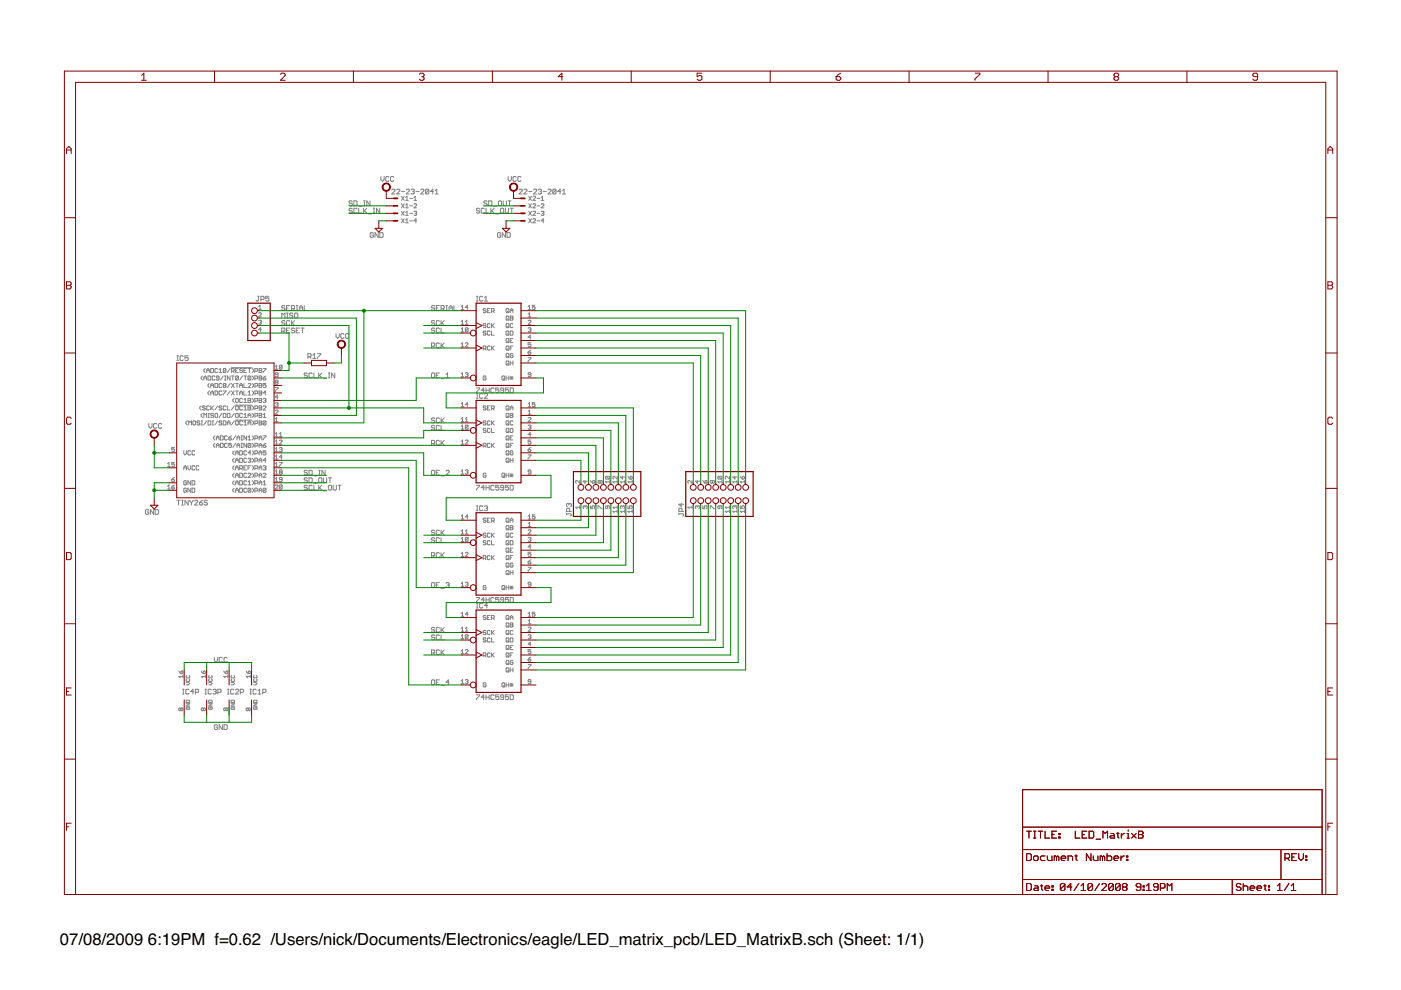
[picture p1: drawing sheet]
<svg xmlns="http://www.w3.org/2000/svg" width="297mm" height="210mm" viewBox="0 0 297 210" stroke-linecap="round" stroke-linejoin="round" font-family="sans-serif">
<defs><g id="words">
<g font-size="3.5">
<text x="12.7" y="200.4">07/08/2009</text>
<text x="31.4" y="200.4">6:19PM f=0.62 /Users/nick/Documents/Electronics/eagle/LED_matrix_pcb/LED_MatrixB.sch (Sheet: 1/1)</text>
</g>
</g></defs>
<g fill="#808080" stroke="#808080" stroke-width=".21">
<path d="M101 82.3h.7z"/>
<path d="M101.7 82.3v.1z"/>
<path d="M101.7 82.4l-.7 .7z"/>
<path d="M101 83.1v.2z"/>
<path d="M102.5 82.3v1z"/>
<path d="M102.5 82.3l-.5 .5z"/>
<path d="M102 82.8h.7z"/>
<path d="M103 82.3v1z"/>
<path d="M103 82.8h.7z"/>
<path d="M103.7 82.3v1z"/>
<path d="M104.6 82.3l.2 .1z"/>
<path d="M104.2 82.3h.4z"/>
<path d="M104.2 82.3l-.1 .1z"/>
<path d="M104.1 82.4v.7z"/>
<path d="M104.1 83.1l.1 .2z"/>
<path d="M104.2 83.3h.4z"/>
<path d="M104.6 83.3l.2-.2z"/>
<path d="M105.1 82.3h.7z"/>
<path d="M105.1 82.3v.5z"/>
<path d="M105.1 82.8l.3-.2z"/>
<path d="M105.4 82.6h.2z"/>
<path d="M105.6 82.6l.2 .2z"/>
<path d="M105.8 82.8v.3z"/>
<path d="M105.8 83.1l-.2 .2z"/>
<path d="M105.3 83.3h.3z"/>
<path d="M105.1 83.1l.2 .2z"/>
<path d="M106.1 83.1l.2 .2z"/>
<path d="M106.3 83.3h.3z"/>
<path d="M106.6 83.3l.2-.2z"/>
<path d="M106.8 82.4v.7z"/>
<path d="M106.6 82.3l.2 .1z"/>
<path d="M106.3 82.3h.3z"/>
<path d="M106.1 82.4l.2-.1z"/>
<path d="M106.1 82.4v.2z"/>
<path d="M106.1 82.6l.2 .2z"/>
<path d="M106.3 82.8h.5z"/>
<path d="M107.1 82.3h.7z"/>
<path d="M107.1 82.3v.5z"/>
<path d="M107.1 82.8l.4-.2z"/>
<path d="M107.5 82.6h.2z"/>
<path d="M107.7 82.6l.1 .2z"/>
<path d="M107.8 82.8v.3z"/>
<path d="M107.8 83.1l-.1 .2z"/>
<path d="M107.3 83.3h.4z"/>
<path d="M107.1 83.1l.2 .2z"/>
<path d="M108.2 82.3v1z"/>
<path d="M108.2 83.3h.5z"/>
<path d="M108.7 83.3l.1-.2z"/>
<path d="M108.8 82.4v.7z"/>
<path d="M108.7 82.3l.1 .1z"/>
<path d="M108.2 82.3h.5z"/>
<path d="M101 102.9h.7z"/>
<path d="M101.7 102.9v.2z"/>
<path d="M101.7 103.1l-.7 .6z"/>
<path d="M101 103.7v.2z"/>
<path d="M102.5 102.9v1z"/>
<path d="M102.5 102.9l-.5 .5z"/>
<path d="M102 103.4h.7z"/>
<path d="M103 102.9v1z"/>
<path d="M103 103.4h.7z"/>
<path d="M103.7 102.9v1z"/>
<path d="M104.6 102.9l.2 .2z"/>
<path d="M104.2 102.9h.4z"/>
<path d="M104.2 102.9l-.1 .2z"/>
<path d="M104.1 103.1v.6z"/>
<path d="M104.1 103.7l.1 .2z"/>
<path d="M104.2 103.9h.4z"/>
<path d="M104.6 103.9l.2-.2z"/>
<path d="M105.1 102.9h.7z"/>
<path d="M105.1 102.9v.5z"/>
<path d="M105.1 103.4l.3-.2z"/>
<path d="M105.4 103.2h.2z"/>
<path d="M105.6 103.2l.2 .2z"/>
<path d="M105.8 103.4v.3z"/>
<path d="M105.8 103.7l-.2 .2z"/>
<path d="M105.3 103.9h.3z"/>
<path d="M105.1 103.7l.2 .2z"/>
<path d="M106.1 103.7l.2 .2z"/>
<path d="M106.3 103.9h.3z"/>
<path d="M106.6 103.9l.2-.2z"/>
<path d="M106.8 103.1v.6z"/>
<path d="M106.6 102.9l.2 .2z"/>
<path d="M106.3 102.9h.3z"/>
<path d="M106.1 103.1l.2-.2z"/>
<path d="M106.1 103.1v.1z"/>
<path d="M106.1 103.2l.2 .2z"/>
<path d="M106.3 103.4h.5z"/>
<path d="M107.1 102.9h.7z"/>
<path d="M107.1 102.9v.5z"/>
<path d="M107.1 103.4l.4-.2z"/>
<path d="M107.5 103.2h.2z"/>
<path d="M107.7 103.2l.1 .2z"/>
<path d="M107.8 103.4v.3z"/>
<path d="M107.8 103.7l-.1 .2z"/>
<path d="M107.3 103.9h.4z"/>
<path d="M107.1 103.7l.2 .2z"/>
<path d="M108.2 102.9v1z"/>
<path d="M108.2 103.9h.5z"/>
<path d="M108.7 103.9l.1-.2z"/>
<path d="M108.8 103.1v.6z"/>
<path d="M108.7 102.9l.1 .2z"/>
<path d="M108.2 102.9h.5z"/>
<path d="M101 126.7h.7z"/>
<path d="M101.7 126.7v.2z"/>
<path d="M101.7 126.9l-.7 .7z"/>
<path d="M101 127.6v.1z"/>
<path d="M102.5 126.7v1z"/>
<path d="M102.5 126.7l-.5 .5z"/>
<path d="M102 127.2h.7z"/>
<path d="M103 126.7v1z"/>
<path d="M103 127.2h.7z"/>
<path d="M103.7 126.7v1z"/>
<path d="M104.6 126.7l.2 .2z"/>
<path d="M104.2 126.7h.4z"/>
<path d="M104.2 126.7l-.1 .2z"/>
<path d="M104.1 126.9v.7z"/>
<path d="M104.1 127.6l.1 .1z"/>
<path d="M104.2 127.7h.4z"/>
<path d="M104.6 127.7l.2-.1z"/>
<path d="M105.1 126.7h.7z"/>
<path d="M105.1 126.7v.5z"/>
<path d="M105.1 127.2l.3-.2z"/>
<path d="M105.4 127h.2z"/>
<path d="M105.6 127l.2 .2z"/>
<path d="M105.8 127.2v.4z"/>
<path d="M105.8 127.6l-.2 .1z"/>
<path d="M105.3 127.7h.3z"/>
<path d="M105.1 127.6l.2 .1z"/>
<path d="M106.1 127.6l.2 .1z"/>
<path d="M106.3 127.7h.3z"/>
<path d="M106.6 127.7l.2-.1z"/>
<path d="M106.8 126.9v.7z"/>
<path d="M106.6 126.7l.2 .2z"/>
<path d="M106.3 126.7h.3z"/>
<path d="M106.1 126.9l.2-.2z"/>
<path d="M106.1 126.9v.1z"/>
<path d="M106.1 127l.2 .2z"/>
<path d="M106.3 127.2h.5z"/>
<path d="M107.1 126.7h.7z"/>
<path d="M107.1 126.7v.5z"/>
<path d="M107.1 127.2l.4-.2z"/>
<path d="M107.5 127h.2z"/>
<path d="M107.7 127l.1 .2z"/>
<path d="M107.8 127.2v.4z"/>
<path d="M107.8 127.6l-.1 .1z"/>
<path d="M107.3 127.7h.4z"/>
<path d="M107.1 127.6l.2 .1z"/>
<path d="M108.2 126.7v1z"/>
<path d="M108.2 127.7h.5z"/>
<path d="M108.7 127.7l.1-.1z"/>
<path d="M108.8 126.9v.7z"/>
<path d="M108.7 126.7l.1 .2z"/>
<path d="M108.2 126.7h.5z"/>
<path d="M101 147.3h.7z"/>
<path d="M101.7 147.3v.2z"/>
<path d="M101 148.2l.7-.7z"/>
<path d="M101 148.2v.1z"/>
<path d="M102.5 147.3v1z"/>
<path d="M102.5 147.3l-.5 .5z"/>
<path d="M102 147.8h.7z"/>
<path d="M103 147.3v1z"/>
<path d="M103 147.8h.7z"/>
<path d="M103.7 147.3v1z"/>
<path d="M104.6 147.3l.2 .2z"/>
<path d="M104.2 147.3h.4z"/>
<path d="M104.2 147.3l-.1 .2z"/>
<path d="M104.1 147.5v.7z"/>
<path d="M104.1 148.2l.1 .1z"/>
<path d="M104.2 148.3h.4z"/>
<path d="M104.6 148.3l.2-.1z"/>
<path d="M105.1 147.3h.7z"/>
<path d="M105.1 147.3v.5z"/>
<path d="M105.1 147.8l.3-.1z"/>
<path d="M105.4 147.7h.2z"/>
<path d="M105.6 147.7l.2 .1z"/>
<path d="M105.8 147.8v.4z"/>
<path d="M105.8 148.2l-.2 .1z"/>
<path d="M105.3 148.3h.3z"/>
<path d="M105.1 148.2l.2 .1z"/>
<path d="M106.1 148.2l.2 .1z"/>
<path d="M106.3 148.3h.3z"/>
<path d="M106.6 148.3l.2-.1z"/>
<path d="M106.8 147.5v.7z"/>
<path d="M106.6 147.3l.2 .2z"/>
<path d="M106.3 147.3h.3z"/>
<path d="M106.1 147.5l.2-.2z"/>
<path d="M106.1 147.5v.2z"/>
<path d="M106.1 147.7l.2 .1z"/>
<path d="M106.3 147.8h.5z"/>
<path d="M107.1 147.3h.7z"/>
<path d="M107.1 147.3v.5z"/>
<path d="M107.1 147.8l.4-.1z"/>
<path d="M107.5 147.7h.2z"/>
<path d="M107.7 147.7l.1 .1z"/>
<path d="M107.8 147.8v.4z"/>
<path d="M107.8 148.2l-.1 .1z"/>
<path d="M107.3 148.3h.4z"/>
<path d="M107.1 148.2l.2 .1z"/>
<path d="M108.2 147.3v1z"/>
<path d="M108.2 148.3h.5z"/>
<path d="M108.7 148.3l.1-.1z"/>
<path d="M108.8 147.5v.7z"/>
<path d="M108.7 147.3l.1 .2z"/>
<path d="M108.2 147.3h.5z"/>
<path d="M31.6 89.8v.7z"/>
<path d="M31.6 90.5l.3 .3z"/>
<path d="M32.2 90.5l-.3 .3z"/>
<path d="M32.2 89.8v.7z"/>
<path d="M33.1 89.8l.2 .2z"/>
<path d="M32.7 89.8h.4z"/>
<path d="M32.7 89.8l-.1 .2z"/>
<path d="M32.6 90v.6z"/>
<path d="M32.6 90.6l.1 .2z"/>
<path d="M32.7 90.8h.4z"/>
<path d="M33.1 90.8l.2-.2z"/>
<path d="M34.1 89.8l.2 .2z"/>
<path d="M33.8 89.8h.3z"/>
<path d="M33.8 89.8l-.2 .2z"/>
<path d="M33.6 90v.6z"/>
<path d="M33.6 90.6l.2 .2z"/>
<path d="M33.8 90.8h.3z"/>
<path d="M34.1 90.8l.2-.2z"/>
<path d="M31.4 108l.1 .2z"/>
<path d="M31 108h.4z"/>
<path d="M31 108l-.1 .2z"/>
<path d="M30.9 108.2v.7z"/>
<path d="M30.9 108.9l.1 .2z"/>
<path d="M31 109.1h.4z"/>
<path d="M31.4 109.1l.1-.2z"/>
<path d="M31.5 108.5v.4z"/>
<path d="M31.2 108.5h.3z"/>
<path d="M31.9 108v1.1z"/>
<path d="M31.9 108l.7 1.1z"/>
<path d="M32.6 108v1.1z"/>
<path d="M32.9 108v1.1z"/>
<path d="M32.9 109.1h.5z"/>
<path d="M33.6 108.9l-.2 .2z"/>
<path d="M33.6 108.2v.7z"/>
<path d="M33.4 108l.2 .2z"/>
<path d="M32.9 108h.5z"/>
<path d="M37.8 106.1v1z"/>
<path d="M37.5 106.1h.7z"/>
<path d="M38.5 107.1h.4z"/>
<path d="M38.7 106.1v1z"/>
<path d="M38.5 106.1h.4z"/>
<path d="M39.2 106.1v1z"/>
<path d="M39.2 106.1l.7 1z"/>
<path d="M39.9 106.1v1z"/>
<path d="M40.2 106.1v.1z"/>
<path d="M40.2 106.2l.4 .4z"/>
<path d="M40.6 106.6l.3-.4z"/>
<path d="M40.9 106.1v.1z"/>
<path d="M40.6 106.6v.5z"/>
<path d="M41.3 107.1h.6z"/>
<path d="M41.3 107.1l.6-.7z"/>
<path d="M41.9 106.2v.2z"/>
<path d="M41.8 106.1l.1 .1z"/>
<path d="M41.4 106.1h.4z"/>
<path d="M41.4 106.1l-.1 .1z"/>
<path d="M42.6 106.2l.4-.1z"/>
<path d="M42.3 106.6l.3-.4z"/>
<path d="M42.3 106.6v.3z"/>
<path d="M42.3 106.9l.2 .2z"/>
<path d="M42.5 107.1h.3z"/>
<path d="M42.8 107.1l.2-.2z"/>
<path d="M43 106.7v.2z"/>
<path d="M42.8 106.6l.2 .1z"/>
<path d="M42.3 106.6h.5z"/>
<path d="M43.8 106.1l.2 .1z"/>
<path d="M43.5 106.1h.3z"/>
<path d="M43.5 106.1l-.2 .1z"/>
<path d="M43.3 106.2v.2z"/>
<path d="M43.3 106.4l.2 .2z"/>
<path d="M43.5 106.6h.3z"/>
<path d="M43.8 106.6l.2 .1z"/>
<path d="M44 106.7v.2z"/>
<path d="M44 106.9l-.2 .2z"/>
<path d="M43.5 107.1h.3z"/>
<path d="M43.3 106.9l.2 .2z"/>
<path d="M71.2 70.7v.7z"/>
<path d="M71.2 71.4l.4 .4z"/>
<path d="M71.6 71.8l.3-.4z"/>
<path d="M71.9 70.7v.7z"/>
<path d="M72.8 70.7l.1 .2z"/>
<path d="M72.4 70.7h.4z"/>
<path d="M72.4 70.7l-.1 .2z"/>
<path d="M72.3 70.9v.7z"/>
<path d="M72.3 71.6l.1 .2z"/>
<path d="M72.4 71.8h.4z"/>
<path d="M72.8 71.8l.1-.2z"/>
<path d="M73.8 70.7l.2 .2z"/>
<path d="M73.4 70.7h.4z"/>
<path d="M73.4 70.7l-.1 .2z"/>
<path d="M73.3 70.9v.7z"/>
<path d="M73.3 71.6l.1 .2z"/>
<path d="M73.4 71.8h.4z"/>
<path d="M73.8 71.8l.2-.2z"/>
<path d="M83.1 41.1h.6z"/>
<path d="M83.1 41.1l.6-.7z"/>
<path d="M83.7 40.3v.1z"/>
<path d="M83.6 40.1l.1 .2z"/>
<path d="M83.2 40.1h.4z"/>
<path d="M83.2 40.1l-.1 .2z"/>
<path d="M84.1 41.1h.7z"/>
<path d="M84.1 41.1l.7-.7z"/>
<path d="M84.8 40.3v.1z"/>
<path d="M84.6 40.1l.2 .2z"/>
<path d="M84.3 40.1h.3z"/>
<path d="M84.3 40.1l-.2 .2z"/>
<path d="M85.1 40.6h.7z"/>
<path d="M86.1 41.1h.7z"/>
<path d="M86.8 40.4l-.7 .7z"/>
<path d="M86.8 40.3v.1z"/>
<path d="M86.6 40.1l.2 .2z"/>
<path d="M86.3 40.1h.3z"/>
<path d="M86.3 40.1l-.2 .2z"/>
<path d="M87.3 40.1l-.1 .2z"/>
<path d="M87.3 40.1h.4z"/>
<path d="M87.7 40.1l.1 .2z"/>
<path d="M87.8 40.3v.1z"/>
<path d="M87.8 40.4l-.1 .2z"/>
<path d="M87.5 40.6h.2z"/>
<path d="M87.7 40.6l.1 .2z"/>
<path d="M87.8 40.8v.2z"/>
<path d="M87.8 41l-.1 .1z"/>
<path d="M87.3 41.1h.4z"/>
<path d="M87.2 41l.1 .1z"/>
<path d="M88.2 40.6h.7z"/>
<path d="M89.2 41.1h.7z"/>
<path d="M89.2 41.1l.7-.7z"/>
<path d="M89.9 40.3v.1z"/>
<path d="M89.7 40.1l.2 .2z"/>
<path d="M89.4 40.1h.3z"/>
<path d="M89.2 40.3l.2-.2z"/>
<path d="M90.2 40.3v.7z"/>
<path d="M90.2 40.3l.2-.2z"/>
<path d="M90.4 40.1h.3z"/>
<path d="M90.7 40.1l.2 .2z"/>
<path d="M90.9 40.3v.7z"/>
<path d="M90.9 41l-.2 .1z"/>
<path d="M90.4 41.1h.3z"/>
<path d="M90.2 41l.2 .1z"/>
<path d="M90.2 41l.7-.7z"/>
<path d="M91.8 40.1v1z"/>
<path d="M91.8 40.1l-.6 .5z"/>
<path d="M91.2 40.6h.7z"/>
<path d="M92.3 40.4l.3-.3z"/>
<path d="M92.6 40.1v1z"/>
<path d="M92.3 41.1h.6z"/>
<path d="M110 41.1h.7z"/>
<path d="M110 41.1l.7-.7z"/>
<path d="M110.7 40.3v.1z"/>
<path d="M110.6 40.1l.1 .2z"/>
<path d="M110.2 40.1h.4z"/>
<path d="M110.2 40.1l-.2 .2z"/>
<path d="M111.1 41.1h.6z"/>
<path d="M111.1 41.1l.6-.7z"/>
<path d="M111.7 40.3v.1z"/>
<path d="M111.6 40.1l.1 .2z"/>
<path d="M111.2 40.1h.4z"/>
<path d="M111.2 40.1l-.1 .2z"/>
<path d="M112.1 40.6h.7z"/>
<path d="M113.1 41.1h.7z"/>
<path d="M113.8 40.4l-.7 .7z"/>
<path d="M113.8 40.3v.1z"/>
<path d="M113.6 40.1l.2 .2z"/>
<path d="M113.3 40.1h.3z"/>
<path d="M113.3 40.1l-.2 .2z"/>
<path d="M114.3 40.1l-.2 .2z"/>
<path d="M114.3 40.1h.3z"/>
<path d="M114.6 40.1l.2 .2z"/>
<path d="M114.8 40.3v.1z"/>
<path d="M114.8 40.4l-.2 .2z"/>
<path d="M114.5 40.6h.1z"/>
<path d="M114.6 40.6l.2 .2z"/>
<path d="M114.8 40.8v.2z"/>
<path d="M114.8 41l-.2 .1z"/>
<path d="M114.3 41.1h.3z"/>
<path d="M114.1 41l.2 .1z"/>
<path d="M115.2 40.6h.6z"/>
<path d="M116.2 41.1h.7z"/>
<path d="M116.2 41.1l.7-.7z"/>
<path d="M116.9 40.3v.1z"/>
<path d="M116.7 40.1l.2 .2z"/>
<path d="M116.4 40.1h.3z"/>
<path d="M116.2 40.3l.2-.2z"/>
<path d="M117.2 40.3v.7z"/>
<path d="M117.2 40.3l.2-.2z"/>
<path d="M117.4 40.1h.3z"/>
<path d="M117.7 40.1l.2 .2z"/>
<path d="M117.9 40.3v.7z"/>
<path d="M117.9 41l-.2 .1z"/>
<path d="M117.4 41.1h.3z"/>
<path d="M117.2 41l.2 .1z"/>
<path d="M117.2 41l.7-.7z"/>
<path d="M118.7 40.1v1z"/>
<path d="M118.7 40.1l-.5 .5z"/>
<path d="M118.2 40.6h.7z"/>
<path d="M119.3 40.4l.3-.3z"/>
<path d="M119.6 40.1v1z"/>
<path d="M119.3 41.1h.6z"/>
<path d="M106 49.3l.2 .2z"/>
<path d="M105.6 49.3h.4z"/>
<path d="M105.6 49.3l-.1 .2z"/>
<path d="M105.5 49.5v.7z"/>
<path d="M105.5 50.2l.1 .1z"/>
<path d="M105.6 50.3h.4z"/>
<path d="M106 50.3l.2-.1z"/>
<path d="M106.2 49.8v.4z"/>
<path d="M105.8 49.8h.4z"/>
<path d="M106.5 49.3v1z"/>
<path d="M106.5 49.3l.7 1z"/>
<path d="M107.2 49.3v1z"/>
<path d="M107.5 49.3v1z"/>
<path d="M107.5 50.3h.5z"/>
<path d="M108 50.3l.2-.1z"/>
<path d="M108.2 49.5v.7z"/>
<path d="M108 49.3l.2 .2z"/>
<path d="M107.5 49.3h.5z"/>
<path d="M79 49.3l.2 .2z"/>
<path d="M78.7 49.3h.3z"/>
<path d="M78.7 49.3l-.2 .2z"/>
<path d="M78.5 49.5v.7z"/>
<path d="M78.5 50.2l.2 .1z"/>
<path d="M78.7 50.3h.3z"/>
<path d="M79 50.3l.2-.1z"/>
<path d="M79.2 49.8v.4z"/>
<path d="M78.8 49.8h.4z"/>
<path d="M79.5 49.3v1z"/>
<path d="M79.5 49.3l.7 1z"/>
<path d="M80.2 49.3v1z"/>
<path d="M80.5 49.3v1z"/>
<path d="M80.5 50.3h.5z"/>
<path d="M81 50.3l.2-.1z"/>
<path d="M81.2 49.5v.7z"/>
<path d="M81 49.3l.2 .2z"/>
<path d="M80.5 49.3h.5z"/>
<path d="M80.8 37.4v.7z"/>
<path d="M80.8 38.1l.3 .3z"/>
<path d="M81.1 38.4l.3-.3z"/>
<path d="M81.4 37.4v.7z"/>
<path d="M82.3 37.4l.2 .2z"/>
<path d="M82 37.4h.3z"/>
<path d="M82 37.4l-.2 .2z"/>
<path d="M81.8 37.6v.7z"/>
<path d="M81.8 38.3l.2 .1z"/>
<path d="M82 38.4h.3z"/>
<path d="M82.3 38.4l.2-.1z"/>
<path d="M83.3 37.4l.2 .2z"/>
<path d="M83 37.4h.3z"/>
<path d="M83 37.4l-.2 .2z"/>
<path d="M82.8 37.6v.7z"/>
<path d="M82.8 38.3l.2 .1z"/>
<path d="M83 38.4h.3z"/>
<path d="M83.3 38.4l.2-.1z"/>
<path d="M107.7 37.4v.7z"/>
<path d="M107.7 38.1l.4 .3z"/>
<path d="M108.1 38.4l.3-.3z"/>
<path d="M108.4 37.4v.7z"/>
<path d="M109.3 37.4l.2 .2z"/>
<path d="M108.9 37.4h.4z"/>
<path d="M108.9 37.4l-.1 .2z"/>
<path d="M108.8 37.6v.7z"/>
<path d="M108.8 38.3l.1 .1z"/>
<path d="M108.9 38.4h.4z"/>
<path d="M109.3 38.4l.2-.1z"/>
<path d="M110.3 37.4l.2 .2z"/>
<path d="M110 37.4h.3z"/>
<path d="M110 37.4l-.2 .2z"/>
<path d="M109.8 37.6v.7z"/>
<path d="M109.8 38.3l.2 .1z"/>
<path d="M110 38.4h.3z"/>
<path d="M110.3 38.4l.2-.1z"/>
<path d="M107.3 67.2v.5z"/>
<path d="M107.3 67.2l.1-.2z"/>
<path d="M107.4 67h.3z"/>
<path d="M107.7 67l.2 .2z"/>
<path d="M107.9 67.2v.5z"/>
<path d="M107.9 67.7l-.2 .2z"/>
<path d="M107.4 67.9h.3z"/>
<path d="M107.3 67.7l.1 .2z"/>
<path d="M107.6 67.6l.3 .3z"/>
<path d="M108.2 67v.9z"/>
<path d="M108.2 67h.4z"/>
<path d="M108.6 67l.2 .2z"/>
<path d="M108.8 67.2v.1z"/>
<path d="M108.6 67.4l.2-.1z"/>
<path d="M108.6 67.4l.2 .2z"/>
<path d="M108.8 67.6v.1z"/>
<path d="M108.8 67.7l-.2 .2z"/>
<path d="M108.2 67.9h.4z"/>
<path d="M108.2 67.4h.4z"/>
<path d="M112 66.6l.3-.3z"/>
<path d="M112.3 66.3v.9z"/>
<path d="M112 67.2h.6z"/>
<path d="M107.3 68.7v.6z"/>
<path d="M107.3 68.7l.1-.1z"/>
<path d="M107.4 68.6h.3z"/>
<path d="M107.7 68.6l.2 .1z"/>
<path d="M107.9 68.7v.6z"/>
<path d="M107.9 69.3l-.2 .2z"/>
<path d="M107.4 69.5h.3z"/>
<path d="M107.3 69.3l.1 .2z"/>
<path d="M107.6 69.2l.3 .3z"/>
<path d="M108.6 68.6l.2 .1z"/>
<path d="M108.3 68.6h.3z"/>
<path d="M108.3 68.6l-.1 .1z"/>
<path d="M108.2 68.7v.6z"/>
<path d="M108.2 69.3l.1 .2z"/>
<path d="M108.3 69.5h.3z"/>
<path d="M108.6 69.5l.2-.2z"/>
<path d="M112 68.8h.6z"/>
<path d="M112 68.8l.6-.6z"/>
<path d="M112.6 68.1v.1z"/>
<path d="M112.4 67.9l.2 .2z"/>
<path d="M112.1 67.9h.3z"/>
<path d="M112.1 67.9l-.1 .2z"/>
<path d="M107.3 70.3v.6z"/>
<path d="M107.3 70.3l.1-.1z"/>
<path d="M107.4 70.2h.3z"/>
<path d="M107.7 70.2l.2 .1z"/>
<path d="M107.9 70.3v.6z"/>
<path d="M107.9 70.9l-.2 .2z"/>
<path d="M107.4 71.1h.3z"/>
<path d="M107.3 70.9l.1 .2z"/>
<path d="M107.6 70.8l.3 .3z"/>
<path d="M108.2 70.2v.9z"/>
<path d="M108.2 71.1h.4z"/>
<path d="M108.6 71.1l.2-.2z"/>
<path d="M108.8 70.3v.6z"/>
<path d="M108.6 70.2l.2 .1z"/>
<path d="M108.2 70.2h.4z"/>
<path d="M112 69.6l.1-.1z"/>
<path d="M112.1 69.5h.3z"/>
<path d="M112.4 69.5l.2 .1z"/>
<path d="M112.6 69.6v.2z"/>
<path d="M112.4 69.9l.2-.1z"/>
<path d="M112.3 69.9h.1z"/>
<path d="M112.4 69.9l.2 .2z"/>
<path d="M112.6 70.1v.1z"/>
<path d="M112.6 70.2l-.2 .2z"/>
<path d="M112.1 70.4h.3z"/>
<path d="M112 70.2l.1 .2z"/>
<path d="M107.3 71.9v.6z"/>
<path d="M107.3 71.9l.1-.1z"/>
<path d="M107.4 71.8h.3z"/>
<path d="M107.7 71.8l.2 .1z"/>
<path d="M107.9 71.9v.6z"/>
<path d="M107.9 72.5l-.2 .1z"/>
<path d="M107.4 72.6h.3z"/>
<path d="M107.3 72.5l.1 .1z"/>
<path d="M107.6 72.3l.3 .3z"/>
<path d="M108.2 71.8h.6z"/>
<path d="M108.2 71.8v.8z"/>
<path d="M108.2 72.6h.6z"/>
<path d="M108.2 72.2h.3z"/>
<path d="M112.4 71.1v.8z"/>
<path d="M112 71.5l.4-.4z"/>
<path d="M112 71.5h.6z"/>
<path d="M107.3 73.5v.6z"/>
<path d="M107.3 73.5l.1-.1z"/>
<path d="M107.4 73.4h.3z"/>
<path d="M107.7 73.4l.2 .1z"/>
<path d="M107.9 73.5v.6z"/>
<path d="M107.9 74.1l-.2 .1z"/>
<path d="M107.4 74.2h.3z"/>
<path d="M107.3 74.1l.1 .1z"/>
<path d="M107.6 73.9l.3 .3z"/>
<path d="M108.2 73.4v.8z"/>
<path d="M108.2 73.4h.6z"/>
<path d="M108.2 73.8h.3z"/>
<path d="M112 72.7h.6z"/>
<path d="M112 72.7v.4z"/>
<path d="M112 73.1l.3-.1z"/>
<path d="M112.3 73h.1z"/>
<path d="M112.4 73l.2 .1z"/>
<path d="M112.6 73.1v.3z"/>
<path d="M112.6 73.4l-.2 .1z"/>
<path d="M112.1 73.5h.3z"/>
<path d="M112 73.4l.1 .1z"/>
<path d="M107.3 75.1v.6z"/>
<path d="M107.3 75.1l.1-.1z"/>
<path d="M107.4 75h.3z"/>
<path d="M107.7 75l.2 .1z"/>
<path d="M107.9 75.1v.6z"/>
<path d="M107.9 75.7l-.2 .1z"/>
<path d="M107.4 75.8h.3z"/>
<path d="M107.3 75.7l.1 .1z"/>
<path d="M107.6 75.5l.3 .3z"/>
<path d="M108.6 75l.2 .1z"/>
<path d="M108.3 75h.3z"/>
<path d="M108.3 75l-.1 .1z"/>
<path d="M108.2 75.1v.6z"/>
<path d="M108.2 75.7l.1 .1z"/>
<path d="M108.3 75.8h.3z"/>
<path d="M108.6 75.8l.2-.1z"/>
<path d="M108.8 75.4v.3z"/>
<path d="M108.5 75.4h.3z"/>
<path d="M112.3 74.4l.3-.1z"/>
<path d="M112 74.7l.3-.3z"/>
<path d="M112 74.7v.3z"/>
<path d="M112 75l.1 .1z"/>
<path d="M112.1 75.1h.3z"/>
<path d="M112.4 75.1l.2-.1z"/>
<path d="M112.6 74.8v.2z"/>
<path d="M112.4 74.7l.2 .1z"/>
<path d="M112 74.7h.4z"/>
<path d="M107.3 76.7v.6z"/>
<path d="M107.3 76.7l.1-.2z"/>
<path d="M107.4 76.5h.3z"/>
<path d="M107.7 76.5l.2 .2z"/>
<path d="M107.9 76.7v.6z"/>
<path d="M107.9 77.3l-.2 .1z"/>
<path d="M107.4 77.4h.3z"/>
<path d="M107.3 77.3l.1 .1z"/>
<path d="M107.6 77.1l.3 .3z"/>
<path d="M108.2 76.5v.9z"/>
<path d="M108.2 77h.6z"/>
<path d="M108.8 76.5v.9z"/>
<path d="M112 75.8h.6z"/>
<path d="M112.6 75.8v.2z"/>
<path d="M112 76.6l.6-.6z"/>
<path d="M112 76.6v.1z"/>
<path d="M102.9 70.2l.1 .1z"/>
<path d="M102.6 70.2h.3z"/>
<path d="M102.6 70.2l-.2 .1z"/>
<path d="M102.4 70.3v.2z"/>
<path d="M102.4 70.5l.2 .1z"/>
<path d="M102.6 70.6h.3z"/>
<path d="M102.9 70.6l.1 .2z"/>
<path d="M103 70.8v.1z"/>
<path d="M103 70.9l-.1 .2z"/>
<path d="M102.6 71.1h.3z"/>
<path d="M102.4 70.9l.2 .2z"/>
<path d="M103.8 70.2l.1 .1z"/>
<path d="M103.5 70.2h.3z"/>
<path d="M103.5 70.2l-.2 .1z"/>
<path d="M103.3 70.3v.6z"/>
<path d="M103.3 70.9l.2 .2z"/>
<path d="M103.5 71.1h.3z"/>
<path d="M103.8 71.1l.1-.2z"/>
<path d="M104.2 70.2v.9z"/>
<path d="M104.2 71.1h.6z"/>
<path d="M97.8 69.8l.3-.3z"/>
<path d="M98.1 69.5v.9z"/>
<path d="M97.8 70.4h.6z"/>
<path d="M98.7 69.6v.6z"/>
<path d="M98.7 69.6l.1-.1z"/>
<path d="M98.8 69.5h.3z"/>
<path d="M99.1 69.5l.1 .1z"/>
<path d="M99.2 69.6v.6z"/>
<path d="M99.2 70.2l-.1 .2z"/>
<path d="M98.8 70.4h.3z"/>
<path d="M98.7 70.2l.1 .2z"/>
<path d="M98.7 70.2l.5-.6z"/>
<path d="M102.9 68.6l.1 .1z"/>
<path d="M102.6 68.6h.3z"/>
<path d="M102.6 68.6l-.2 .1z"/>
<path d="M102.4 68.7v.2z"/>
<path d="M102.4 68.9l.2 .1z"/>
<path d="M102.6 69h.3z"/>
<path d="M102.9 69l.1 .2z"/>
<path d="M103 69.2v.1z"/>
<path d="M103 69.3l-.1 .2z"/>
<path d="M102.6 69.5h.3z"/>
<path d="M102.4 69.3l.2 .2z"/>
<path d="M103.8 68.6l.1 .1z"/>
<path d="M103.5 68.6h.3z"/>
<path d="M103.5 68.6l-.2 .1z"/>
<path d="M103.3 68.7v.6z"/>
<path d="M103.3 69.3l.2 .2z"/>
<path d="M103.5 69.5h.3z"/>
<path d="M103.8 69.5l.1-.2z"/>
<path d="M104.2 68.6v.9z"/>
<path d="M104.2 69.2l.6-.6z"/>
<path d="M104.4 69l.4 .5z"/>
<path d="M97.8 68.2l.3-.3z"/>
<path d="M98.1 67.9v.9z"/>
<path d="M97.8 68.8h.6z"/>
<path d="M99 67.9l-.3 .3z"/>
<path d="M99 67.9v.9z"/>
<path d="M98.7 68.8h.5z"/>
<path d="M102.4 73.4v.8z"/>
<path d="M102.4 73.4h.5z"/>
<path d="M102.9 73.4l.1 .1z"/>
<path d="M103 73.5v.3z"/>
<path d="M103 73.8l-.1 .1z"/>
<path d="M102.4 73.9h.5z"/>
<path d="M102.7 73.9l.3 .3z"/>
<path d="M103.8 73.4l.1 .1z"/>
<path d="M103.5 73.4h.3z"/>
<path d="M103.5 73.4l-.2 .1z"/>
<path d="M103.3 73.5v.6z"/>
<path d="M103.3 74.1l.2 .1z"/>
<path d="M103.5 74.2h.3z"/>
<path d="M103.8 74.2l.1-.1z"/>
<path d="M104.2 73.4v.8z"/>
<path d="M104.2 73.9l.6-.5z"/>
<path d="M104.4 73.8l.4 .4z"/>
<path d="M97.8 73l.3-.3z"/>
<path d="M98.1 72.7v.8z"/>
<path d="M97.8 73.5h.6z"/>
<path d="M98.7 73.5h.5z"/>
<path d="M98.7 73.5l.5-.5z"/>
<path d="M99.2 72.8v.2z"/>
<path d="M99.1 72.7l.1 .1z"/>
<path d="M98.8 72.7h.3z"/>
<path d="M98.8 72.7l-.1 .1z"/>
<path d="M102.9 79.7l.1 .2z"/>
<path d="M102.6 79.7h.3z"/>
<path d="M102.6 79.7l-.2 .2z"/>
<path d="M102.4 79.9v.5z"/>
<path d="M102.4 80.4l.2 .2z"/>
<path d="M102.6 80.6h.3z"/>
<path d="M102.9 80.6l.1-.2z"/>
<path d="M103 80.1v.3z"/>
<path d="M102.7 80.1h.3z"/>
<path d="M97.8 79.3l.3-.3z"/>
<path d="M98.1 79v.9z"/>
<path d="M97.8 79.9h.6z"/>
<path d="M98.7 79.2l.1-.2z"/>
<path d="M98.8 79h.3z"/>
<path d="M99.1 79l.1 .2z"/>
<path d="M99.2 79.2v.1z"/>
<path d="M99.2 79.3l-.1 .1z"/>
<path d="M99 79.4h.1z"/>
<path d="M99.1 79.4l.1 .2z"/>
<path d="M99.2 79.6v.1z"/>
<path d="M99.2 79.7l-.1 .2z"/>
<path d="M98.8 79.9h.3z"/>
<path d="M98.7 79.7l.1 .2z"/>
<path d="M102.9 65.4l.1 .2z"/>
<path d="M102.6 65.4h.3z"/>
<path d="M102.6 65.4l-.2 .2z"/>
<path d="M102.4 65.6v.1z"/>
<path d="M102.4 65.7l.2 .2z"/>
<path d="M102.6 65.9h.3z"/>
<path d="M102.9 65.9l.1 .1z"/>
<path d="M103 66v.1z"/>
<path d="M103 66.1l-.1 .2z"/>
<path d="M102.6 66.3h.3z"/>
<path d="M102.4 66.1l.2 .2z"/>
<path d="M103.3 65.4h.6z"/>
<path d="M103.3 65.4v.9z"/>
<path d="M103.3 66.3h.6z"/>
<path d="M103.3 65.9h.3z"/>
<path d="M104.2 65.4v.9z"/>
<path d="M104.2 65.4h.4z"/>
<path d="M104.6 65.4l.2 .2z"/>
<path d="M104.8 65.6v.3z"/>
<path d="M104.6 66l.2-.1z"/>
<path d="M104.2 66h.4z"/>
<path d="M104.5 66l.3 .3z"/>
<path d="M97.8 65l.3-.3z"/>
<path d="M98.1 64.7v.9z"/>
<path d="M97.8 65.6h.6z"/>
<path d="M99.1 64.7v.9z"/>
<path d="M99.1 64.7l-.4 .5z"/>
<path d="M98.7 65.2h.5z"/>
<path d="M107.3 65.6v.5z"/>
<path d="M107.3 65.6l.1-.2z"/>
<path d="M107.4 65.4h.3z"/>
<path d="M107.7 65.4l.2 .2z"/>
<path d="M107.9 65.6v.5z"/>
<path d="M107.9 66.1l-.2 .2z"/>
<path d="M107.4 66.3h.3z"/>
<path d="M107.3 66.1l.1 .2z"/>
<path d="M107.6 66l.3 .3z"/>
<path d="M108.2 65.7v.6z"/>
<path d="M108.5 65.4l-.3 .3z"/>
<path d="M108.5 65.4l.3 .3z"/>
<path d="M108.8 65.7v.6z"/>
<path d="M108.2 65.9h.6z"/>
<path d="M112 65l.3-.3z"/>
<path d="M112.3 64.7v.9z"/>
<path d="M112 65.6h.6z"/>
<path d="M112.9 64.7h.5z"/>
<path d="M112.9 64.7v.5z"/>
<path d="M112.9 65.2l.2-.2z"/>
<path d="M113.1 65h.2z"/>
<path d="M113.3 65l.1 .2z"/>
<path d="M113.4 65.2v.2z"/>
<path d="M113.4 65.4l-.1 .2z"/>
<path d="M113 65.6h.3z"/>
<path d="M112.9 65.4l.1 .2z"/>
<path d="M101 63.8h.3z"/>
<path d="M101.2 62.8v1z"/>
<path d="M101 62.8h.3z"/>
<path d="M102.2 62.8l.2 .2z"/>
<path d="M101.9 62.8h.3z"/>
<path d="M101.9 62.8l-.2 .2z"/>
<path d="M101.7 63v.7z"/>
<path d="M101.7 63.7l.2 .1z"/>
<path d="M101.9 63.8h.3z"/>
<path d="M102.2 63.8l.2-.1z"/>
<path d="M102.7 63.2l.3-.4z"/>
<path d="M103 62.8v1z"/>
<path d="M102.7 63.8h.7z"/>
<path d="M106.4 79.9v.5z"/>
<path d="M106.4 79.9l.2-.2z"/>
<path d="M106.6 79.7h.3z"/>
<path d="M106.9 79.7l.1 .2z"/>
<path d="M107 79.9v.5z"/>
<path d="M107 80.4l-.1 .2z"/>
<path d="M106.6 80.6h.3z"/>
<path d="M106.4 80.4l.2 .2z"/>
<path d="M106.7 80.3l.3 .3z"/>
<path d="M107.3 79.7v.9z"/>
<path d="M107.3 80.1h.6z"/>
<path d="M107.9 79.7v.9z"/>
<path d="M108.2 79.9l.6 .5z"/>
<path d="M108.2 80.4l.6-.5z"/>
<path d="M108.2 80.1h.6z"/>
<path d="M108.5 79.9v.5z"/>
<path d="M112 79.7l.1 .2z"/>
<path d="M112.1 79.9h.3z"/>
<path d="M112.4 79.9l.2-.2z"/>
<path d="M112.6 79.2v.5z"/>
<path d="M112.4 79l.2 .2z"/>
<path d="M112.1 79h.3z"/>
<path d="M112.1 79l-.1 .2z"/>
<path d="M112 79.2v.1z"/>
<path d="M112 79.3l.1 .1z"/>
<path d="M112.1 79.4h.5z"/>
<path d="M52.2 150.5l.1 .2z"/>
<path d="M52.2 150.2v.3z"/>
<path d="M52.2 150.2l.1-.1z"/>
<path d="M52.3 150.1h.2z"/>
<path d="M52.5 150.1l.1 .1z"/>
<path d="M52.6 150.2l.2-.1z"/>
<path d="M52.8 150.1h.1z"/>
<path d="M52.9 150.1l.2 .1z"/>
<path d="M53.1 150.2v.3z"/>
<path d="M53.1 150.5l-.2 .2z"/>
<path d="M52.8 150.7h.1z"/>
<path d="M52.6 150.5l.2 .2z"/>
<path d="M52.6 150.5l-.1 .2z"/>
<path d="M52.3 150.7h.2z"/>
<path d="M52.6 150.2v.3z"/>
<path d="M52.2 143.4l.3 .3z"/>
<path d="M52.2 143.4h.9z"/>
<path d="M53.1 143.1v.6z"/>
<path d="M52.2 142.3l.1 .3z"/>
<path d="M52.3 142.6l.3 .2z"/>
<path d="M52.6 142.8h.3z"/>
<path d="M52.9 142.8l.2-.1z"/>
<path d="M53.1 142.4v.3z"/>
<path d="M52.9 142.3l.2 .1z"/>
<path d="M52.8 142.3h.1z"/>
<path d="M52.8 142.3l-.2 .1z"/>
<path d="M52.6 142.4v.4z"/>
<path d="M53 147.2h.3z"/>
<path d="M53.1 146.1v1.1z"/>
<path d="M53 146.1h.3z"/>
<path d="M54.2 146.1l.1 .2z"/>
<path d="M53.8 146.1h.4z"/>
<path d="M53.8 146.1l-.1 .2z"/>
<path d="M53.7 146.3v.7z"/>
<path d="M53.7 147l.1 .2z"/>
<path d="M53.8 147.2h.4z"/>
<path d="M54.2 147.2l.1-.2z"/>
<path d="M54.7 146.5l.3-.4z"/>
<path d="M55 146.1v1.1z"/>
<path d="M54.7 147.2h.7z"/>
<path d="M55.7 146.1v1.1z"/>
<path d="M55.7 146.1h.5z"/>
<path d="M56.2 146.1l.2 .2z"/>
<path d="M56.4 146.3v.3z"/>
<path d="M56.4 146.6l-.2 .2z"/>
<path d="M55.7 146.8h.5z"/>
<path d="M53.9 149.9l-.1 .2z"/>
<path d="M53.8 150.1v.2z"/>
<path d="M53.8 150.3l.1 .1z"/>
<path d="M53.9 150.4h.5z"/>
<path d="M54.4 150.4l.1-.1z"/>
<path d="M54.5 150.1v.2z"/>
<path d="M54.4 149.9l.1 .2z"/>
<path d="M54.1 149.9h.3z"/>
<path d="M54.1 149.9v.3z"/>
<path d="M53.8 149.7h.7z"/>
<path d="M53.8 149.7l.7-.5z"/>
<path d="M53.8 149.2h.7z"/>
<path d="M53.8 148.9h.7z"/>
<path d="M54.5 148.6v.3z"/>
<path d="M54.4 148.5l.1 .1z"/>
<path d="M53.9 148.5h.5z"/>
<path d="M53.9 148.5l-.1 .1z"/>
<path d="M53.8 148.6v.3z"/>
<path d="M53.8 145.2h.5z"/>
<path d="M54.3 145.2l.2-.3z"/>
<path d="M54.3 144.7l.2 .2z"/>
<path d="M53.8 144.7h.5z"/>
<path d="M53.8 144.1l.1-.1z"/>
<path d="M53.8 144.1v.2z"/>
<path d="M53.8 144.3l.1 .2z"/>
<path d="M53.9 144.5h.5z"/>
<path d="M54.5 144.3l-.1 .2z"/>
<path d="M54.5 144.1v.2z"/>
<path d="M54.4 144l.1 .1z"/>
<path d="M53.9 143.2l-.1 .2z"/>
<path d="M53.8 143.4v.2z"/>
<path d="M53.8 143.6l.1 .1z"/>
<path d="M53.9 143.7h.5z"/>
<path d="M54.5 143.6l-.1 .1z"/>
<path d="M54.5 143.4v.2z"/>
<path d="M54.4 143.2l.1 .2z"/>
<path d="M107.3 87.8v.6z"/>
<path d="M107.3 87.8l.1-.1z"/>
<path d="M107.4 87.7h.3z"/>
<path d="M107.7 87.7l.2 .1z"/>
<path d="M107.9 87.8v.6z"/>
<path d="M107.9 88.4l-.2 .1z"/>
<path d="M107.4 88.5h.3z"/>
<path d="M107.3 88.4l.1 .1z"/>
<path d="M107.6 88.2l.3 .3z"/>
<path d="M108.2 87.7v.8z"/>
<path d="M108.2 87.7h.4z"/>
<path d="M108.6 87.7l.2 .1z"/>
<path d="M108.8 87.8v.1z"/>
<path d="M108.8 87.9l-.2 .2z"/>
<path d="M108.6 88.1l.2 .1z"/>
<path d="M108.8 88.2v.2z"/>
<path d="M108.8 88.4l-.2 .1z"/>
<path d="M108.2 88.5h.4z"/>
<path d="M108.2 88.1h.4z"/>
<path d="M112 87.2l.3-.2z"/>
<path d="M112.3 87v.8z"/>
<path d="M112 87.8h.6z"/>
<path d="M107.3 89.4v.6z"/>
<path d="M107.3 89.4l.1-.2z"/>
<path d="M107.4 89.2h.3z"/>
<path d="M107.7 89.2l.2 .2z"/>
<path d="M107.9 89.4v.6z"/>
<path d="M107.9 90l-.2 .1z"/>
<path d="M107.4 90.1h.3z"/>
<path d="M107.3 90l.1 .1z"/>
<path d="M107.6 89.8l.3 .3z"/>
<path d="M108.6 89.2l.2 .2z"/>
<path d="M108.3 89.2h.3z"/>
<path d="M108.2 89.4l.1-.2z"/>
<path d="M108.2 89.4v.6z"/>
<path d="M108.2 90l.1 .1z"/>
<path d="M108.3 90.1h.3z"/>
<path d="M108.6 90.1l.2-.1z"/>
<path d="M112 89.4h.6z"/>
<path d="M112 89.4l.6-.6z"/>
<path d="M112.6 88.7v.1z"/>
<path d="M112.4 88.5l.2 .2z"/>
<path d="M112.1 88.5h.3z"/>
<path d="M112 88.7l.1-.2z"/>
<path d="M107.3 91v.5z"/>
<path d="M107.3 91l.1-.2z"/>
<path d="M107.4 90.8h.3z"/>
<path d="M107.7 90.8l.2 .2z"/>
<path d="M107.9 91v.5z"/>
<path d="M107.9 91.5l-.2 .2z"/>
<path d="M107.4 91.7h.3z"/>
<path d="M107.3 91.5l.1 .2z"/>
<path d="M107.6 91.4l.3 .3z"/>
<path d="M108.2 90.8v.9z"/>
<path d="M108.2 91.7h.4z"/>
<path d="M108.6 91.7l.2-.2z"/>
<path d="M108.8 91v.5z"/>
<path d="M108.6 90.8l.2 .2z"/>
<path d="M108.2 90.8h.4z"/>
<path d="M112 90.3l.1-.2z"/>
<path d="M112.1 90.1h.3z"/>
<path d="M112.4 90.1l.2 .2z"/>
<path d="M112.6 90.3v.1z"/>
<path d="M112.6 90.4l-.2 .2z"/>
<path d="M112.3 90.6h.1z"/>
<path d="M112.4 90.6l.2 .1z"/>
<path d="M112.6 90.7v.1z"/>
<path d="M112.6 90.8l-.2 .2z"/>
<path d="M112.1 91h.3z"/>
<path d="M112 90.8l.1 .2z"/>
<path d="M107.3 92.5v.6z"/>
<path d="M107.3 92.5l.1-.1z"/>
<path d="M107.4 92.4h.3z"/>
<path d="M107.7 92.4l.2 .1z"/>
<path d="M107.9 92.5v.6z"/>
<path d="M107.9 93.1l-.2 .2z"/>
<path d="M107.4 93.3h.3z"/>
<path d="M107.3 93.1l.1 .2z"/>
<path d="M107.6 93l.3 .3z"/>
<path d="M108.2 92.4h.6z"/>
<path d="M108.2 92.4v.9z"/>
<path d="M108.2 93.3h.6z"/>
<path d="M108.2 92.8h.3z"/>
<path d="M112.4 91.7v.9z"/>
<path d="M112 92.1l.4-.4z"/>
<path d="M112 92.1h.6z"/>
<path d="M107.3 94.1v.6z"/>
<path d="M107.3 94.1l.1-.1z"/>
<path d="M107.4 94h.3z"/>
<path d="M107.7 94l.2 .1z"/>
<path d="M107.9 94.1v.6z"/>
<path d="M107.9 94.7l-.2 .2z"/>
<path d="M107.4 94.9h.3z"/>
<path d="M107.3 94.7l.1 .2z"/>
<path d="M107.6 94.6l.3 .3z"/>
<path d="M108.2 94v.9z"/>
<path d="M108.2 94h.6z"/>
<path d="M108.2 94.4h.3z"/>
<path d="M112 93.3h.6z"/>
<path d="M112 93.3v.4z"/>
<path d="M112 93.7l.3-.1z"/>
<path d="M112.3 93.6h.1z"/>
<path d="M112.4 93.6l.2 .1z"/>
<path d="M112.6 93.7v.3z"/>
<path d="M112.6 94l-.2 .2z"/>
<path d="M112.1 94.2h.3z"/>
<path d="M112 94l.1 .2z"/>
<path d="M107.3 95.7v.6z"/>
<path d="M107.3 95.7l.1-.1z"/>
<path d="M107.4 95.6h.3z"/>
<path d="M107.7 95.6l.2 .1z"/>
<path d="M107.9 95.7v.6z"/>
<path d="M107.9 96.3l-.2 .2z"/>
<path d="M107.4 96.5h.3z"/>
<path d="M107.3 96.3l.1 .2z"/>
<path d="M107.6 96.2l.3 .3z"/>
<path d="M108.6 95.6l.2 .1z"/>
<path d="M108.3 95.6h.3z"/>
<path d="M108.3 95.6l-.1 .1z"/>
<path d="M108.2 95.7v.6z"/>
<path d="M108.2 96.3l.1 .2z"/>
<path d="M108.3 96.5h.3z"/>
<path d="M108.6 96.5l.2-.2z"/>
<path d="M108.8 96v.3z"/>
<path d="M108.5 96h.3z"/>
<path d="M112.3 95l.3-.1z"/>
<path d="M112.3 95l-.3 .3z"/>
<path d="M112 95.3v.3z"/>
<path d="M112 95.6l.1 .2z"/>
<path d="M112.1 95.8h.3z"/>
<path d="M112.4 95.8l.2-.2z"/>
<path d="M112.6 95.5v.1z"/>
<path d="M112.4 95.3l.2 .2z"/>
<path d="M112 95.3h.4z"/>
<path d="M107.3 97.3v.6z"/>
<path d="M107.3 97.3l.1-.1z"/>
<path d="M107.4 97.2h.3z"/>
<path d="M107.7 97.2l.2 .1z"/>
<path d="M107.9 97.3v.6z"/>
<path d="M107.9 97.9l-.2 .1z"/>
<path d="M107.4 98h.3z"/>
<path d="M107.3 97.9l.1 .1z"/>
<path d="M107.6 97.7l.3 .3z"/>
<path d="M108.2 97.2v.8z"/>
<path d="M108.2 97.6h.6z"/>
<path d="M108.8 97.2v.8z"/>
<path d="M112 96.5h.6z"/>
<path d="M112.6 96.5v.1z"/>
<path d="M112 97.2l.6-.6z"/>
<path d="M112 97.2v.1z"/>
<path d="M102.9 90.8l.1 .2z"/>
<path d="M102.6 90.8h.3z"/>
<path d="M102.4 91l.2-.2z"/>
<path d="M102.4 91v.1z"/>
<path d="M102.4 91.1l.2 .1z"/>
<path d="M102.6 91.2h.3z"/>
<path d="M102.9 91.2l.1 .2z"/>
<path d="M103 91.4v.1z"/>
<path d="M103 91.5l-.1 .2z"/>
<path d="M102.6 91.7h.3z"/>
<path d="M102.4 91.5l.2 .2z"/>
<path d="M103.8 90.8l.1 .2z"/>
<path d="M103.5 90.8h.3z"/>
<path d="M103.3 91l.2-.2z"/>
<path d="M103.3 91v.5z"/>
<path d="M103.3 91.5l.2 .2z"/>
<path d="M103.5 91.7h.3z"/>
<path d="M103.8 91.7l.1-.2z"/>
<path d="M104.2 90.8v.9z"/>
<path d="M104.2 91.7h.6z"/>
<path d="M97.8 90.4l.3-.3z"/>
<path d="M98.1 90.1v.9z"/>
<path d="M97.8 91h.6z"/>
<path d="M98.7 90.3v.5z"/>
<path d="M98.7 90.3l.1-.2z"/>
<path d="M98.8 90.1h.3z"/>
<path d="M99.1 90.1l.1 .2z"/>
<path d="M99.2 90.3v.5z"/>
<path d="M99.2 90.8l-.1 .2z"/>
<path d="M98.8 91h.3z"/>
<path d="M98.7 90.8l.1 .2z"/>
<path d="M99.2 90.3l-.5 .5z"/>
<path d="M102.9 89.2l.1 .2z"/>
<path d="M102.6 89.2h.3z"/>
<path d="M102.4 89.4l.2-.2z"/>
<path d="M102.4 89.4v.1z"/>
<path d="M102.4 89.5l.2 .2z"/>
<path d="M102.6 89.7h.3z"/>
<path d="M102.9 89.7l.1 .1z"/>
<path d="M103 89.8v.2z"/>
<path d="M103 90l-.1 .1z"/>
<path d="M102.6 90.1h.3z"/>
<path d="M102.4 90l.2 .1z"/>
<path d="M103.8 89.2l.1 .2z"/>
<path d="M103.5 89.2h.3z"/>
<path d="M103.3 89.4l.2-.2z"/>
<path d="M103.3 89.4v.6z"/>
<path d="M103.3 90l.2 .1z"/>
<path d="M103.5 90.1h.3z"/>
<path d="M103.8 90.1l.1-.1z"/>
<path d="M104.2 89.2v.9z"/>
<path d="M104.2 89.8l.6-.6z"/>
<path d="M104.4 89.7l.4 .4z"/>
<path d="M97.8 88.8l.3-.3z"/>
<path d="M98.1 88.5v.9z"/>
<path d="M97.8 89.4h.6z"/>
<path d="M98.7 88.8l.3-.3z"/>
<path d="M99 88.5v.9z"/>
<path d="M98.7 89.4h.5z"/>
<path d="M102.4 94v.9z"/>
<path d="M102.4 94h.5z"/>
<path d="M102.9 94l.1 .1z"/>
<path d="M103 94.1v.3z"/>
<path d="M103 94.4l-.1 .2z"/>
<path d="M102.4 94.6h.5z"/>
<path d="M102.7 94.6l.3 .3z"/>
<path d="M103.8 94l.1 .1z"/>
<path d="M103.5 94h.3z"/>
<path d="M103.3 94.1l.2-.1z"/>
<path d="M103.3 94.1v.6z"/>
<path d="M103.3 94.7l.2 .2z"/>
<path d="M103.5 94.9h.3z"/>
<path d="M103.8 94.9l.1-.2z"/>
<path d="M104.2 94v.9z"/>
<path d="M104.2 94.6l.6-.6z"/>
<path d="M104.4 94.4l.4 .5z"/>
<path d="M97.8 93.6l.3-.3z"/>
<path d="M98.1 93.3v.9z"/>
<path d="M97.8 94.2h.6z"/>
<path d="M98.7 94.2h.5z"/>
<path d="M99.2 93.6l-.5 .6z"/>
<path d="M99.2 93.4v.2z"/>
<path d="M99.1 93.3l.1 .1z"/>
<path d="M98.8 93.3h.3z"/>
<path d="M98.7 93.4l.1-.1z"/>
<path d="M102.9 100.3l.1 .2z"/>
<path d="M102.6 100.3h.3z"/>
<path d="M102.6 100.3l-.2 .2z"/>
<path d="M102.4 100.5v.6z"/>
<path d="M102.4 101.1l.2 .1z"/>
<path d="M102.6 101.2h.3z"/>
<path d="M102.9 101.2l.1-.1z"/>
<path d="M103 100.8v.3z"/>
<path d="M102.7 100.8h.3z"/>
<path d="M97.8 99.9l.3-.3z"/>
<path d="M98.1 99.6v.9z"/>
<path d="M97.8 100.5h.6z"/>
<path d="M98.7 99.8l.1-.2z"/>
<path d="M98.8 99.6h.3z"/>
<path d="M99.1 99.6l.1 .2z"/>
<path d="M99.2 99.8v.1z"/>
<path d="M99.2 99.9l-.1 .2z"/>
<path d="M99 100.1h.1z"/>
<path d="M99.1 100.1l.1 .1z"/>
<path d="M99.2 100.2v.2z"/>
<path d="M99.2 100.4l-.1 .1z"/>
<path d="M98.8 100.5h.3z"/>
<path d="M98.7 100.4l.1 .1z"/>
<path d="M102.9 86.1l.1 .1z"/>
<path d="M102.6 86.1h.3z"/>
<path d="M102.4 86.2l.2-.1z"/>
<path d="M102.4 86.2v.1z"/>
<path d="M102.4 86.3l.2 .2z"/>
<path d="M102.6 86.5h.3z"/>
<path d="M102.9 86.5l.1 .1z"/>
<path d="M103 86.6v.2z"/>
<path d="M103 86.8l-.1 .1z"/>
<path d="M102.6 86.9h.3z"/>
<path d="M102.4 86.8l.2 .1z"/>
<path d="M103.3 86.1h.6z"/>
<path d="M103.3 86.1v.8z"/>
<path d="M103.3 86.9h.6z"/>
<path d="M103.3 86.5h.3z"/>
<path d="M104.2 86.1v.8z"/>
<path d="M104.2 86.1h.4z"/>
<path d="M104.6 86.1l.2 .1z"/>
<path d="M104.8 86.2v.3z"/>
<path d="M104.8 86.5l-.2 .1z"/>
<path d="M104.2 86.6h.4z"/>
<path d="M104.5 86.6l.3 .3z"/>
<path d="M97.8 85.6l.3-.2z"/>
<path d="M98.1 85.4v.8z"/>
<path d="M97.8 86.2h.6z"/>
<path d="M99.1 85.4v.8z"/>
<path d="M99.1 85.4l-.4 .4z"/>
<path d="M98.7 85.8h.5z"/>
<path d="M107.3 86.2v.6z"/>
<path d="M107.3 86.2l.1-.1z"/>
<path d="M107.4 86.1h.3z"/>
<path d="M107.7 86.1l.2 .1z"/>
<path d="M107.9 86.2v.6z"/>
<path d="M107.9 86.8l-.2 .1z"/>
<path d="M107.4 86.9h.3z"/>
<path d="M107.3 86.8l.1 .1z"/>
<path d="M107.6 86.6l.3 .3z"/>
<path d="M108.2 86.3v.6z"/>
<path d="M108.2 86.3l.3-.2z"/>
<path d="M108.5 86.1l.3 .2z"/>
<path d="M108.8 86.3v.6z"/>
<path d="M108.2 86.5h.6z"/>
<path d="M112 85.6l.3-.2z"/>
<path d="M112.3 85.4v.8z"/>
<path d="M112 86.2h.6z"/>
<path d="M112.9 85.4h.5z"/>
<path d="M112.9 85.4v.4z"/>
<path d="M112.9 85.8l.2-.2z"/>
<path d="M113.1 85.6h.2z"/>
<path d="M113.3 85.6l.1 .2z"/>
<path d="M113.4 85.8v.3z"/>
<path d="M113.4 86.1l-.1 .1z"/>
<path d="M113 86.2h.3z"/>
<path d="M112.9 86.1l.1 .1z"/>
<path d="M101 84.5h.3z"/>
<path d="M101.2 83.4v1.1z"/>
<path d="M101 83.4h.3z"/>
<path d="M102.2 83.4l.2 .2z"/>
<path d="M101.9 83.4h.3z"/>
<path d="M101.9 83.4l-.2 .2z"/>
<path d="M101.7 83.6v.7z"/>
<path d="M101.7 84.3l.2 .2z"/>
<path d="M101.9 84.5h.3z"/>
<path d="M102.2 84.5l.2-.2z"/>
<path d="M102.7 84.5h.7z"/>
<path d="M103.4 83.8l-.7 .7z"/>
<path d="M103.4 83.6v.2z"/>
<path d="M103.2 83.4l.2 .2z"/>
<path d="M102.9 83.4h.3z"/>
<path d="M102.9 83.4l-.2 .2z"/>
<path d="M106.4 100.5v.6z"/>
<path d="M106.4 100.5l.2-.2z"/>
<path d="M106.6 100.3h.3z"/>
<path d="M106.9 100.3l.1 .2z"/>
<path d="M107 100.5v.6z"/>
<path d="M107 101.1l-.1 .1z"/>
<path d="M106.6 101.2h.3z"/>
<path d="M106.4 101.1l.2 .1z"/>
<path d="M106.7 100.9l.3 .3z"/>
<path d="M107.3 100.3v.9z"/>
<path d="M107.3 100.8h.6z"/>
<path d="M107.9 100.3v.9z"/>
<path d="M108.2 100.5l.6 .6z"/>
<path d="M108.8 100.5l-.6 .6z"/>
<path d="M108.2 100.8h.6z"/>
<path d="M108.5 100.5v.6z"/>
<path d="M112 100.4l.1 .1z"/>
<path d="M112.1 100.5h.3z"/>
<path d="M112.4 100.5l.2-.1z"/>
<path d="M112.6 99.8v.6z"/>
<path d="M112.4 99.6l.2 .2z"/>
<path d="M112.1 99.6h.3z"/>
<path d="M112.1 99.6l-.1 .2z"/>
<path d="M112 99.8v.1z"/>
<path d="M112 99.9l.1 .2z"/>
<path d="M112.1 100.1h.5z"/>
<path d="M47.4 150.5l.2 .2z"/>
<path d="M47.4 150.2v.3z"/>
<path d="M47.4 150.2l.2-.1z"/>
<path d="M47.6 150.1h.1z"/>
<path d="M47.7 150.1l.2 .1z"/>
<path d="M47.9 150.2l.1-.1z"/>
<path d="M48 150.1h.2z"/>
<path d="M48.2 150.1l.1 .1z"/>
<path d="M48.3 150.2v.3z"/>
<path d="M48.3 150.5l-.1 .2z"/>
<path d="M48 150.7h.2z"/>
<path d="M47.9 150.5l.1 .2z"/>
<path d="M47.9 150.5l-.2 .2z"/>
<path d="M47.6 150.7h.1z"/>
<path d="M47.9 150.2v.3z"/>
<path d="M47.4 143.4l.3 .3z"/>
<path d="M47.4 143.4h.9z"/>
<path d="M48.3 143.1v.6z"/>
<path d="M47.4 142.3l.2 .3z"/>
<path d="M47.6 142.6l.3 .2z"/>
<path d="M47.9 142.8h.3z"/>
<path d="M48.2 142.8l.1-.1z"/>
<path d="M48.3 142.4v.3z"/>
<path d="M48.2 142.3l.1 .1z"/>
<path d="M48 142.3h.2z"/>
<path d="M48 142.3l-.1 .1z"/>
<path d="M47.9 142.4v.4z"/>
<path d="M48.2 147.2h.4z"/>
<path d="M48.4 146.1v1.1z"/>
<path d="M48.2 146.1h.4z"/>
<path d="M49.4 146.1l.2 .2z"/>
<path d="M49.1 146.1h.3z"/>
<path d="M49.1 146.1l-.2 .2z"/>
<path d="M48.9 146.3v.7z"/>
<path d="M48.9 147l.2 .2z"/>
<path d="M49.1 147.2h.3z"/>
<path d="M49.4 147.2l.2-.2z"/>
<path d="M49.9 147.2h.7z"/>
<path d="M50.6 146.5l-.7 .7z"/>
<path d="M50.6 146.3v.2z"/>
<path d="M50.4 146.1l.2 .2z"/>
<path d="M50.1 146.1h.3z"/>
<path d="M50.1 146.1l-.2 .2z"/>
<path d="M50.9 146.1v1.1z"/>
<path d="M50.9 146.1h.6z"/>
<path d="M51.5 146.1l.1 .2z"/>
<path d="M51.6 146.3v.3z"/>
<path d="M51.6 146.6l-.1 .2z"/>
<path d="M50.9 146.8h.6z"/>
<path d="M49.1 149.9l-.1 .2z"/>
<path d="M49 150.1v.2z"/>
<path d="M49 150.3l.1 .1z"/>
<path d="M49.1 150.4h.5z"/>
<path d="M49.6 150.4l.1-.1z"/>
<path d="M49.7 150.1v.2z"/>
<path d="M49.6 149.9l.1 .2z"/>
<path d="M49.4 149.9h.2z"/>
<path d="M49.4 149.9v.3z"/>
<path d="M49 149.7h.7z"/>
<path d="M49 149.7l.7-.5z"/>
<path d="M49 149.2h.7z"/>
<path d="M49 148.9h.7z"/>
<path d="M49.7 148.6v.3z"/>
<path d="M49.6 148.5l.1 .1z"/>
<path d="M49.1 148.5h.5z"/>
<path d="M49.1 148.5l-.1 .1z"/>
<path d="M49 148.6v.3z"/>
<path d="M49 145.2h.5z"/>
<path d="M49.5 145.2l.2-.3z"/>
<path d="M49.5 144.7l.2 .2z"/>
<path d="M49 144.7h.5z"/>
<path d="M49 144.1l.1-.1z"/>
<path d="M49 144.1v.2z"/>
<path d="M49 144.3l.1 .2z"/>
<path d="M49.1 144.5h.5z"/>
<path d="M49.7 144.3l-.1 .2z"/>
<path d="M49.7 144.1v.2z"/>
<path d="M49.6 144l.1 .1z"/>
<path d="M49.1 143.2l-.1 .2z"/>
<path d="M49 143.4v.2z"/>
<path d="M49 143.6l.1 .1z"/>
<path d="M49.1 143.7h.5z"/>
<path d="M49.7 143.6l-.1 .1z"/>
<path d="M49.7 143.4v.2z"/>
<path d="M49.6 143.2l.1 .2z"/>
<path d="M107.3 111.6v.6z"/>
<path d="M107.3 111.6l.1-.2z"/>
<path d="M107.4 111.4h.3z"/>
<path d="M107.7 111.4l.2 .2z"/>
<path d="M107.9 111.6v.6z"/>
<path d="M107.9 112.2l-.2 .1z"/>
<path d="M107.4 112.3h.3z"/>
<path d="M107.3 112.2l.1 .1z"/>
<path d="M107.6 112l.3 .3z"/>
<path d="M108.2 111.4v.9z"/>
<path d="M108.2 111.4h.4z"/>
<path d="M108.6 111.4l.2 .2z"/>
<path d="M108.8 111.6v.1z"/>
<path d="M108.8 111.7l-.2 .2z"/>
<path d="M108.6 111.9l.2 .1z"/>
<path d="M108.8 112v.2z"/>
<path d="M108.8 112.2l-.2 .1z"/>
<path d="M108.2 112.3h.4z"/>
<path d="M108.2 111.9h.4z"/>
<path d="M112 111l.3-.3z"/>
<path d="M112.3 110.7v.9z"/>
<path d="M112 111.6h.6z"/>
<path d="M107.3 113.2v.6z"/>
<path d="M107.3 113.2l.1-.2z"/>
<path d="M107.4 113h.3z"/>
<path d="M107.7 113l.2 .2z"/>
<path d="M107.9 113.2v.6z"/>
<path d="M107.9 113.8l-.2 .1z"/>
<path d="M107.4 113.9h.3z"/>
<path d="M107.3 113.8l.1 .1z"/>
<path d="M107.6 113.6l.3 .3z"/>
<path d="M108.6 113l.2 .2z"/>
<path d="M108.3 113h.3z"/>
<path d="M108.3 113l-.1 .2z"/>
<path d="M108.2 113.2v.6z"/>
<path d="M108.2 113.8l.1 .1z"/>
<path d="M108.3 113.9h.3z"/>
<path d="M108.6 113.9l.2-.1z"/>
<path d="M112 113.2h.6z"/>
<path d="M112 113.2l.6-.6z"/>
<path d="M112.6 112.5v.1z"/>
<path d="M112.4 112.3l.2 .2z"/>
<path d="M112.1 112.3h.3z"/>
<path d="M112.1 112.3l-.1 .2z"/>
<path d="M107.3 114.8v.6z"/>
<path d="M107.3 114.8l.1-.2z"/>
<path d="M107.4 114.6h.3z"/>
<path d="M107.7 114.6l.2 .2z"/>
<path d="M107.9 114.8v.6z"/>
<path d="M107.9 115.4l-.2 .1z"/>
<path d="M107.4 115.5h.3z"/>
<path d="M107.3 115.4l.1 .1z"/>
<path d="M107.6 115.2l.3 .3z"/>
<path d="M108.2 114.6v.9z"/>
<path d="M108.2 115.5h.4z"/>
<path d="M108.6 115.5l.2-.1z"/>
<path d="M108.8 114.8v.6z"/>
<path d="M108.6 114.6l.2 .2z"/>
<path d="M108.2 114.6h.4z"/>
<path d="M112 114.1l.1-.2z"/>
<path d="M112.1 113.9h.3z"/>
<path d="M112.4 113.9l.2 .2z"/>
<path d="M112.6 114.1v.1z"/>
<path d="M112.6 114.2l-.2 .2z"/>
<path d="M112.3 114.4h.1z"/>
<path d="M112.4 114.4l.2 .1z"/>
<path d="M112.6 114.5v.2z"/>
<path d="M112.6 114.7l-.2 .1z"/>
<path d="M112.1 114.8h.3z"/>
<path d="M112 114.7l.1 .1z"/>
<path d="M107.3 116.4v.5z"/>
<path d="M107.3 116.4l.1-.2z"/>
<path d="M107.4 116.2h.3z"/>
<path d="M107.7 116.2l.2 .2z"/>
<path d="M107.9 116.4v.5z"/>
<path d="M107.9 116.9l-.2 .2z"/>
<path d="M107.4 117.1h.3z"/>
<path d="M107.3 116.9l.1 .2z"/>
<path d="M107.6 116.8l.3 .3z"/>
<path d="M108.2 116.2h.6z"/>
<path d="M108.2 116.2v.9z"/>
<path d="M108.2 117.1h.6z"/>
<path d="M108.2 116.6h.3z"/>
<path d="M112.4 115.5v.9z"/>
<path d="M112 116l.4-.5z"/>
<path d="M112 116h.6z"/>
<path d="M107.3 117.9v.6z"/>
<path d="M107.3 117.9l.1-.1z"/>
<path d="M107.4 117.8h.3z"/>
<path d="M107.7 117.8l.2 .1z"/>
<path d="M107.9 117.9v.6z"/>
<path d="M107.7 118.7l.2-.2z"/>
<path d="M107.4 118.7h.3z"/>
<path d="M107.3 118.5l.1 .2z"/>
<path d="M107.6 118.4l.3 .3z"/>
<path d="M108.2 117.8v.9z"/>
<path d="M108.2 117.8h.6z"/>
<path d="M108.2 118.2h.3z"/>
<path d="M112 117.1h.6z"/>
<path d="M112 117.1v.4z"/>
<path d="M112 117.5l.3-.1z"/>
<path d="M112.3 117.4h.1z"/>
<path d="M112.4 117.4l.2 .1z"/>
<path d="M112.6 117.5v.3z"/>
<path d="M112.6 117.8l-.2 .2z"/>
<path d="M112.1 118h.3z"/>
<path d="M112 117.8l.1 .2z"/>
<path d="M107.3 119.5v.6z"/>
<path d="M107.3 119.5l.1-.1z"/>
<path d="M107.4 119.4h.3z"/>
<path d="M107.7 119.4l.2 .1z"/>
<path d="M107.9 119.5v.6z"/>
<path d="M107.7 120.2l.2-.1z"/>
<path d="M107.4 120.2h.3z"/>
<path d="M107.3 120.1l.1 .1z"/>
<path d="M107.6 120l.3 .2z"/>
<path d="M108.6 119.4l.2 .1z"/>
<path d="M108.3 119.4h.3z"/>
<path d="M108.3 119.4l-.1 .1z"/>
<path d="M108.2 119.5v.6z"/>
<path d="M108.2 120.1l.1 .1z"/>
<path d="M108.3 120.2h.3z"/>
<path d="M108.6 120.2l.2-.1z"/>
<path d="M108.8 119.8v.3z"/>
<path d="M108.5 119.8h.3z"/>
<path d="M112.3 118.8l.3-.1z"/>
<path d="M112 119.1l.3-.3z"/>
<path d="M112 119.1v.3z"/>
<path d="M112 119.4l.1 .1z"/>
<path d="M112.1 119.5h.3z"/>
<path d="M112.4 119.5l.2-.1z"/>
<path d="M112.6 119.3v.1z"/>
<path d="M112.4 119.1l.2 .2z"/>
<path d="M112 119.1h.4z"/>
<path d="M107.3 121.1v.6z"/>
<path d="M107.3 121.1l.1-.1z"/>
<path d="M107.4 121h.3z"/>
<path d="M107.7 121l.2 .1z"/>
<path d="M107.9 121.1v.6z"/>
<path d="M107.7 121.8l.2-.1z"/>
<path d="M107.4 121.8h.3z"/>
<path d="M107.3 121.7l.1 .1z"/>
<path d="M107.6 121.6l.3 .2z"/>
<path d="M108.2 121v.8z"/>
<path d="M108.2 121.4h.6z"/>
<path d="M108.8 121v.8z"/>
<path d="M112 120.3h.6z"/>
<path d="M112.6 120.3v.1z"/>
<path d="M112 121l.6-.6z"/>
<path d="M112 121v.1z"/>
<path d="M102.9 114.6l.1 .2z"/>
<path d="M102.6 114.6h.3z"/>
<path d="M102.6 114.6l-.2 .2z"/>
<path d="M102.4 114.8v.1z"/>
<path d="M102.4 114.9l.2 .2z"/>
<path d="M102.6 115.1h.3z"/>
<path d="M102.9 115.1l.1 .1z"/>
<path d="M103 115.2v.2z"/>
<path d="M103 115.4l-.1 .1z"/>
<path d="M102.6 115.5h.3z"/>
<path d="M102.4 115.4l.2 .1z"/>
<path d="M103.8 114.6l.1 .2z"/>
<path d="M103.5 114.6h.3z"/>
<path d="M103.5 114.6l-.2 .2z"/>
<path d="M103.3 114.8v.6z"/>
<path d="M103.3 115.4l.2 .1z"/>
<path d="M103.5 115.5h.3z"/>
<path d="M103.8 115.5l.1-.1z"/>
<path d="M104.2 114.6v.9z"/>
<path d="M104.2 115.5h.6z"/>
<path d="M97.8 114.2l.3-.3z"/>
<path d="M98.1 113.9v.9z"/>
<path d="M97.8 114.8h.6z"/>
<path d="M98.7 114.1v.6z"/>
<path d="M98.7 114.1l.1-.2z"/>
<path d="M98.8 113.9h.3z"/>
<path d="M99.1 113.9l.1 .2z"/>
<path d="M99.2 114.1v.6z"/>
<path d="M99.2 114.7l-.1 .1z"/>
<path d="M98.8 114.8h.3z"/>
<path d="M98.7 114.7l.1 .1z"/>
<path d="M99.2 114.1l-.5 .6z"/>
<path d="M102.9 113l.1 .2z"/>
<path d="M102.6 113h.3z"/>
<path d="M102.6 113l-.2 .2z"/>
<path d="M102.4 113.2v.1z"/>
<path d="M102.4 113.3l.2 .2z"/>
<path d="M102.6 113.5h.3z"/>
<path d="M102.9 113.5l.1 .1z"/>
<path d="M103 113.6v.2z"/>
<path d="M103 113.8l-.1 .1z"/>
<path d="M102.6 113.9h.3z"/>
<path d="M102.4 113.8l.2 .1z"/>
<path d="M103.8 113l.1 .2z"/>
<path d="M103.5 113h.3z"/>
<path d="M103.5 113l-.2 .2z"/>
<path d="M103.3 113.2v.6z"/>
<path d="M103.3 113.8l.2 .1z"/>
<path d="M103.5 113.9h.3z"/>
<path d="M103.8 113.9l.1-.1z"/>
<path d="M104.2 113v.9z"/>
<path d="M104.2 113.6l.6-.6z"/>
<path d="M104.4 113.5l.4 .4z"/>
<path d="M97.8 112.6l.3-.3z"/>
<path d="M98.1 112.3v.9z"/>
<path d="M97.8 113.2h.6z"/>
<path d="M99 112.3l-.3 .3z"/>
<path d="M99 112.3v.9z"/>
<path d="M98.7 113.2h.5z"/>
<path d="M102.4 117.8v.9z"/>
<path d="M102.4 117.8h.5z"/>
<path d="M102.9 117.8l.1 .1z"/>
<path d="M103 117.9v.3z"/>
<path d="M103 118.2l-.1 .2z"/>
<path d="M102.4 118.4h.5z"/>
<path d="M102.7 118.4l.3 .3z"/>
<path d="M103.8 117.8l.1 .1z"/>
<path d="M103.5 117.8h.3z"/>
<path d="M103.5 117.8l-.2 .1z"/>
<path d="M103.3 117.9v.6z"/>
<path d="M103.3 118.5l.2 .2z"/>
<path d="M103.5 118.7h.3z"/>
<path d="M103.8 118.7l.1-.2z"/>
<path d="M104.2 117.8v.9z"/>
<path d="M104.2 118.4l.6-.6z"/>
<path d="M104.4 118.2l.4 .5z"/>
<path d="M97.8 117.4l.3-.3z"/>
<path d="M98.1 117.1v.9z"/>
<path d="M97.8 118h.6z"/>
<path d="M98.7 118h.5z"/>
<path d="M99.2 117.4l-.5 .6z"/>
<path d="M99.2 117.2v.2z"/>
<path d="M99.1 117.1l.1 .1z"/>
<path d="M98.8 117.1h.3z"/>
<path d="M98.8 117.1l-.1 .1z"/>
<path d="M102.9 124.1l.1 .2z"/>
<path d="M102.6 124.1h.3z"/>
<path d="M102.6 124.1l-.2 .2z"/>
<path d="M102.4 124.3v.6z"/>
<path d="M102.4 124.9l.2 .1z"/>
<path d="M102.6 125h.3z"/>
<path d="M102.9 125l.1-.1z"/>
<path d="M103 124.6v.3z"/>
<path d="M102.7 124.6h.3z"/>
<path d="M97.8 123.7l.3-.3z"/>
<path d="M98.1 123.4v.9z"/>
<path d="M97.8 124.3h.6z"/>
<path d="M98.7 123.6l.1-.2z"/>
<path d="M98.8 123.4h.3z"/>
<path d="M99.1 123.4l.1 .2z"/>
<path d="M99.2 123.6v.1z"/>
<path d="M99.2 123.7l-.1 .2z"/>
<path d="M99 123.9h.1z"/>
<path d="M99.1 123.9l.1 .1z"/>
<path d="M99.2 124v.2z"/>
<path d="M99.1 124.3l.1-.1z"/>
<path d="M98.8 124.3h.3z"/>
<path d="M98.7 124.2l.1 .1z"/>
<path d="M102.9 109.9l.1 .1z"/>
<path d="M102.6 109.9h.3z"/>
<path d="M102.6 109.9l-.2 .1z"/>
<path d="M102.4 110v.2z"/>
<path d="M102.4 110.2l.2 .1z"/>
<path d="M102.6 110.3h.3z"/>
<path d="M102.9 110.3l.1 .1z"/>
<path d="M103 110.4v.2z"/>
<path d="M103 110.6l-.1 .1z"/>
<path d="M102.6 110.7h.3z"/>
<path d="M102.4 110.6l.2 .1z"/>
<path d="M103.3 109.9h.6z"/>
<path d="M103.3 109.9v.8z"/>
<path d="M103.3 110.7h.6z"/>
<path d="M103.3 110.3h.3z"/>
<path d="M104.2 109.9v.8z"/>
<path d="M104.2 109.9h.4z"/>
<path d="M104.6 109.9l.2 .1z"/>
<path d="M104.8 110v.3z"/>
<path d="M104.8 110.3l-.2 .1z"/>
<path d="M104.2 110.4h.4z"/>
<path d="M104.5 110.4l.3 .3z"/>
<path d="M97.8 109.5l.3-.3z"/>
<path d="M98.1 109.2v.8z"/>
<path d="M97.8 110h.6z"/>
<path d="M99.1 109.2v.8z"/>
<path d="M99.1 109.2l-.4 .4z"/>
<path d="M98.7 109.6h.5z"/>
<path d="M107.3 110v.6z"/>
<path d="M107.3 110l.1-.1z"/>
<path d="M107.4 109.9h.3z"/>
<path d="M107.7 109.9l.2 .1z"/>
<path d="M107.9 110v.6z"/>
<path d="M107.9 110.6l-.2 .1z"/>
<path d="M107.4 110.7h.3z"/>
<path d="M107.3 110.6l.1 .1z"/>
<path d="M107.6 110.4l.3 .3z"/>
<path d="M108.2 110.2v.5z"/>
<path d="M108.5 109.9l-.3 .3z"/>
<path d="M108.5 109.9l.3 .3z"/>
<path d="M108.8 110.2v.5z"/>
<path d="M108.2 110.3h.6z"/>
<path d="M112 109.5l.3-.3z"/>
<path d="M112.3 109.2v.8z"/>
<path d="M112 110h.6z"/>
<path d="M112.9 109.2h.5z"/>
<path d="M112.9 109.2v.4z"/>
<path d="M112.9 109.6l.2-.1z"/>
<path d="M113.1 109.5h.2z"/>
<path d="M113.3 109.5l.1 .1z"/>
<path d="M113.4 109.6v.3z"/>
<path d="M113.4 109.9l-.1 .1z"/>
<path d="M113 110h.3z"/>
<path d="M112.9 109.9l.1 .1z"/>
<path d="M101 108.3h.3z"/>
<path d="M101.2 107.3v1z"/>
<path d="M101 107.3h.3z"/>
<path d="M102.2 107.3l.2 .1z"/>
<path d="M101.9 107.3h.3z"/>
<path d="M101.9 107.3l-.2 .1z"/>
<path d="M101.7 107.4v.7z"/>
<path d="M101.7 108.1l.2 .2z"/>
<path d="M101.9 108.3h.3z"/>
<path d="M102.2 108.3l.2-.2z"/>
<path d="M102.7 107.4l.2-.1z"/>
<path d="M102.9 107.3h.3z"/>
<path d="M103.2 107.3l.2 .1z"/>
<path d="M103.4 107.4v.2z"/>
<path d="M103.4 107.6l-.2 .2z"/>
<path d="M103 107.8h.2z"/>
<path d="M103.2 107.8l.2 .1z"/>
<path d="M103.4 107.9v.2z"/>
<path d="M103.4 108.1l-.2 .2z"/>
<path d="M102.9 108.3h.3z"/>
<path d="M102.7 108.1l.2 .2z"/>
<path d="M106.4 124.3v.6z"/>
<path d="M106.4 124.3l.2-.2z"/>
<path d="M106.6 124.1h.3z"/>
<path d="M106.9 124.1l.1 .2z"/>
<path d="M107 124.3v.6z"/>
<path d="M107 124.9l-.1 .1z"/>
<path d="M106.6 125h.3z"/>
<path d="M106.4 124.9l.2 .1z"/>
<path d="M106.7 124.7l.3 .3z"/>
<path d="M107.3 124.1v.9z"/>
<path d="M107.3 124.6h.6z"/>
<path d="M107.9 124.1v.9z"/>
<path d="M108.2 124.3l.6 .6z"/>
<path d="M108.8 124.3l-.6 .6z"/>
<path d="M108.2 124.6h.6z"/>
<path d="M108.5 124.3v.6z"/>
<path d="M112 124.2l.1 .1z"/>
<path d="M112.1 124.3h.3z"/>
<path d="M112.4 124.3l.2-.1z"/>
<path d="M112.6 123.6v.6z"/>
<path d="M112.4 123.4l.2 .2z"/>
<path d="M112.1 123.4h.3z"/>
<path d="M112.1 123.4l-.1 .2z"/>
<path d="M112 123.6v.1z"/>
<path d="M112 123.7l.1 .2z"/>
<path d="M112.1 123.9h.5z"/>
<path d="M42.7 150.5l.1 .2z"/>
<path d="M42.7 150.2v.3z"/>
<path d="M42.7 150.2l.1-.1z"/>
<path d="M42.8 150.1h.2z"/>
<path d="M43 150.1l.1 .1z"/>
<path d="M43.1 150.2l.2-.1z"/>
<path d="M43.3 150.1h.1z"/>
<path d="M43.4 150.1l.1 .1z"/>
<path d="M43.5 150.2v.3z"/>
<path d="M43.5 150.5l-.1 .2z"/>
<path d="M43.3 150.7h.1z"/>
<path d="M43.1 150.5l.2 .2z"/>
<path d="M43.1 150.5l-.1 .2z"/>
<path d="M42.8 150.7h.2z"/>
<path d="M43.1 150.2v.3z"/>
<path d="M42.7 143.4l.3 .3z"/>
<path d="M42.7 143.4h.8z"/>
<path d="M43.5 143.1v.6z"/>
<path d="M42.7 142.3l.1 .3z"/>
<path d="M42.8 142.6l.3 .2z"/>
<path d="M43.1 142.8h.3z"/>
<path d="M43.5 142.7l-.1 .1z"/>
<path d="M43.5 142.4v.3z"/>
<path d="M43.4 142.3l.1 .1z"/>
<path d="M43.3 142.3h.1z"/>
<path d="M43.3 142.3l-.2 .1z"/>
<path d="M43.1 142.4v.4z"/>
<path d="M43.5 147.2h.3z"/>
<path d="M43.6 146.1v1.1z"/>
<path d="M43.5 146.1h.3z"/>
<path d="M44.7 146.1l.1 .2z"/>
<path d="M44.3 146.1h.4z"/>
<path d="M44.3 146.1l-.2 .2z"/>
<path d="M44.1 146.3v.7z"/>
<path d="M44.1 147l.2 .2z"/>
<path d="M44.3 147.2h.4z"/>
<path d="M44.7 147.2l.1-.2z"/>
<path d="M45.2 146.3l.1-.2z"/>
<path d="M45.3 146.1h.4z"/>
<path d="M45.7 146.1l.1 .2z"/>
<path d="M45.8 146.3v.2z"/>
<path d="M45.8 146.5l-.1 .1z"/>
<path d="M45.5 146.6h.2z"/>
<path d="M45.7 146.6l.1 .2z"/>
<path d="M45.8 146.8v.2z"/>
<path d="M45.8 147l-.1 .2z"/>
<path d="M45.3 147.2h.4z"/>
<path d="M45.2 147l.1 .2z"/>
<path d="M46.2 146.1v1.1z"/>
<path d="M46.2 146.1h.5z"/>
<path d="M46.7 146.1l.2 .2z"/>
<path d="M46.9 146.3v.3z"/>
<path d="M46.9 146.6l-.2 .2z"/>
<path d="M46.2 146.8h.5z"/>
<path d="M44.4 149.9l-.2 .2z"/>
<path d="M44.2 150.1v.2z"/>
<path d="M44.2 150.3l.2 .1z"/>
<path d="M44.4 150.4h.5z"/>
<path d="M44.9 150.4l.1-.1z"/>
<path d="M45 150.1v.2z"/>
<path d="M44.9 149.9l.1 .2z"/>
<path d="M44.6 149.9h.3z"/>
<path d="M44.6 149.9v.3z"/>
<path d="M44.2 149.7h.8z"/>
<path d="M44.2 149.7l.8-.5z"/>
<path d="M44.2 149.2h.8z"/>
<path d="M44.2 148.9h.8z"/>
<path d="M45 148.6v.3z"/>
<path d="M44.9 148.5l.1 .1z"/>
<path d="M44.4 148.5h.5z"/>
<path d="M44.4 148.5l-.2 .1z"/>
<path d="M44.2 148.6v.3z"/>
<path d="M44.2 145.2h.5z"/>
<path d="M44.7 145.2l.3-.3z"/>
<path d="M44.7 144.7l.3 .2z"/>
<path d="M44.2 144.7h.5z"/>
<path d="M44.2 144.1l.2-.1z"/>
<path d="M44.2 144.1v.2z"/>
<path d="M44.2 144.3l.2 .2z"/>
<path d="M44.4 144.5h.5z"/>
<path d="M44.9 144.5l.1-.2z"/>
<path d="M45 144.1v.2z"/>
<path d="M44.9 144l.1 .1z"/>
<path d="M44.4 143.2l-.2 .2z"/>
<path d="M44.2 143.4v.2z"/>
<path d="M44.2 143.6l.2 .1z"/>
<path d="M44.4 143.7h.5z"/>
<path d="M45 143.6l-.1 .1z"/>
<path d="M45 143.4v.2z"/>
<path d="M44.9 143.2l.1 .2z"/>
<path d="M107.3 132.2v.6z"/>
<path d="M107.3 132.2l.1-.1z"/>
<path d="M107.4 132.1h.3z"/>
<path d="M107.7 132.1l.2 .1z"/>
<path d="M107.9 132.2v.6z"/>
<path d="M107.9 132.8l-.2 .1z"/>
<path d="M107.4 132.9h.3z"/>
<path d="M107.3 132.8l.1 .1z"/>
<path d="M107.6 132.7l.3 .2z"/>
<path d="M108.2 132.1v.8z"/>
<path d="M108.2 132.1h.4z"/>
<path d="M108.6 132.1l.2 .1z"/>
<path d="M108.8 132.2v.2z"/>
<path d="M108.8 132.4l-.2 .1z"/>
<path d="M108.6 132.5l.2 .2z"/>
<path d="M108.8 132.7v.1z"/>
<path d="M108.8 132.8l-.2 .1z"/>
<path d="M108.2 132.9h.4z"/>
<path d="M108.2 132.5h.4z"/>
<path d="M112 131.7l.3-.3z"/>
<path d="M112.3 131.4v.8z"/>
<path d="M112 132.2h.6z"/>
<path d="M107.3 133.8v.6z"/>
<path d="M107.3 133.8l.1-.1z"/>
<path d="M107.4 133.7h.3z"/>
<path d="M107.7 133.7l.2 .1z"/>
<path d="M107.9 133.8v.6z"/>
<path d="M107.9 134.4l-.2 .1z"/>
<path d="M107.4 134.5h.3z"/>
<path d="M107.3 134.4l.1 .1z"/>
<path d="M107.6 134.3l.3 .2z"/>
<path d="M108.6 133.7l.2 .1z"/>
<path d="M108.3 133.7h.3z"/>
<path d="M108.3 133.7l-.1 .1z"/>
<path d="M108.2 133.8v.6z"/>
<path d="M108.2 134.4l.1 .1z"/>
<path d="M108.3 134.5h.3z"/>
<path d="M108.6 134.5l.2-.1z"/>
<path d="M112 133.8h.6z"/>
<path d="M112 133.8l.6-.5z"/>
<path d="M112.6 133.1v.2z"/>
<path d="M112.4 133l.2 .1z"/>
<path d="M112.1 133h.3z"/>
<path d="M112.1 133l-.1 .1z"/>
<path d="M107.3 135.4v.6z"/>
<path d="M107.3 135.4l.1-.1z"/>
<path d="M107.4 135.3h.3z"/>
<path d="M107.7 135.3l.2 .1z"/>
<path d="M107.9 135.4v.6z"/>
<path d="M107.9 136l-.2 .1z"/>
<path d="M107.4 136.1h.3z"/>
<path d="M107.3 136l.1 .1z"/>
<path d="M107.6 135.8l.3 .3z"/>
<path d="M108.2 135.3v.8z"/>
<path d="M108.2 136.1h.4z"/>
<path d="M108.6 136.1l.2-.1z"/>
<path d="M108.8 135.4v.6z"/>
<path d="M108.6 135.3l.2 .1z"/>
<path d="M108.2 135.3h.4z"/>
<path d="M112 134.7l.1-.1z"/>
<path d="M112.1 134.6h.3z"/>
<path d="M112.4 134.6l.2 .1z"/>
<path d="M112.6 134.7v.2z"/>
<path d="M112.6 134.9l-.2 .1z"/>
<path d="M112.3 135h.1z"/>
<path d="M112.4 135l.2 .1z"/>
<path d="M112.6 135.1v.2z"/>
<path d="M112.6 135.3l-.2 .1z"/>
<path d="M112.1 135.4h.3z"/>
<path d="M112 135.3l.1 .1z"/>
<path d="M107.3 137v.6z"/>
<path d="M107.3 137l.1-.2z"/>
<path d="M107.4 136.8h.3z"/>
<path d="M107.7 136.8l.2 .2z"/>
<path d="M107.9 137v.6z"/>
<path d="M107.9 137.6l-.2 .1z"/>
<path d="M107.4 137.7h.3z"/>
<path d="M107.3 137.6l.1 .1z"/>
<path d="M107.6 137.4l.3 .3z"/>
<path d="M108.2 136.8h.6z"/>
<path d="M108.2 136.8v.9z"/>
<path d="M108.2 137.7h.6z"/>
<path d="M108.2 137.3h.3z"/>
<path d="M112.4 136.1v.9z"/>
<path d="M112.4 136.1l-.4 .5z"/>
<path d="M112 136.6h.6z"/>
<path d="M107.3 138.6v.5z"/>
<path d="M107.3 138.6l.1-.2z"/>
<path d="M107.4 138.4h.3z"/>
<path d="M107.7 138.4l.2 .2z"/>
<path d="M107.9 138.6v.5z"/>
<path d="M107.9 139.1l-.2 .2z"/>
<path d="M107.4 139.3h.3z"/>
<path d="M107.3 139.1l.1 .2z"/>
<path d="M107.6 139l.3 .3z"/>
<path d="M108.2 138.4v.9z"/>
<path d="M108.2 138.4h.6z"/>
<path d="M108.2 138.9h.3z"/>
<path d="M112 137.7h.6z"/>
<path d="M112 137.7v.5z"/>
<path d="M112 138.2l.3-.2z"/>
<path d="M112.3 138h.1z"/>
<path d="M112.4 138l.2 .2z"/>
<path d="M112.6 138.2v.3z"/>
<path d="M112.6 138.5l-.2 .1z"/>
<path d="M112.1 138.6h.3z"/>
<path d="M112 138.5l.1 .1z"/>
<path d="M107.3 140.2v.5z"/>
<path d="M107.3 140.2l.1-.2z"/>
<path d="M107.4 140h.3z"/>
<path d="M107.7 140l.2 .2z"/>
<path d="M107.9 140.2v.5z"/>
<path d="M107.9 140.7l-.2 .2z"/>
<path d="M107.4 140.9h.3z"/>
<path d="M107.3 140.7l.1 .2z"/>
<path d="M107.6 140.6l.3 .3z"/>
<path d="M108.6 140l.2 .2z"/>
<path d="M108.3 140h.3z"/>
<path d="M108.3 140l-.1 .2z"/>
<path d="M108.2 140.2v.5z"/>
<path d="M108.2 140.7l.1 .2z"/>
<path d="M108.3 140.9h.3z"/>
<path d="M108.6 140.9l.2-.2z"/>
<path d="M108.8 140.5v.2z"/>
<path d="M108.5 140.5h.3z"/>
<path d="M112.3 139.5l.3-.2z"/>
<path d="M112.3 139.5l-.3 .3z"/>
<path d="M112 139.8v.2z"/>
<path d="M112 140l.1 .2z"/>
<path d="M112.1 140.2h.3z"/>
<path d="M112.4 140.2l.2-.2z"/>
<path d="M112.6 139.9v.1z"/>
<path d="M112.4 139.8l.2 .1z"/>
<path d="M112 139.8h.4z"/>
<path d="M107.3 141.8v.5z"/>
<path d="M107.3 141.8l.1-.2z"/>
<path d="M107.4 141.6h.3z"/>
<path d="M107.7 141.6l.2 .2z"/>
<path d="M107.9 141.8v.5z"/>
<path d="M107.9 142.3l-.2 .2z"/>
<path d="M107.4 142.5h.3z"/>
<path d="M107.3 142.3l.1 .2z"/>
<path d="M107.6 142.2l.3 .3z"/>
<path d="M108.2 141.6v.9z"/>
<path d="M108.2 142h.6z"/>
<path d="M108.8 141.6v.9z"/>
<path d="M112 140.9h.6z"/>
<path d="M112.6 140.9v.2z"/>
<path d="M112 141.6l.6-.5z"/>
<path d="M112 141.6v.2z"/>
<path d="M102.9 135.3l.1 .1z"/>
<path d="M102.6 135.3h.3z"/>
<path d="M102.6 135.3l-.2 .1z"/>
<path d="M102.4 135.4v.2z"/>
<path d="M102.4 135.6l.2 .1z"/>
<path d="M102.6 135.7h.3z"/>
<path d="M102.9 135.7l.1 .1z"/>
<path d="M103 135.8v.2z"/>
<path d="M103 136l-.1 .1z"/>
<path d="M102.6 136.1h.3z"/>
<path d="M102.4 136l.2 .1z"/>
<path d="M103.8 135.3l.1 .1z"/>
<path d="M103.5 135.3h.3z"/>
<path d="M103.5 135.3l-.2 .1z"/>
<path d="M103.3 135.4v.6z"/>
<path d="M103.3 136l.2 .1z"/>
<path d="M103.5 136.1h.3z"/>
<path d="M103.8 136.1l.1-.1z"/>
<path d="M104.2 135.3v.8z"/>
<path d="M104.2 136.1h.6z"/>
<path d="M97.8 134.9l.3-.3z"/>
<path d="M98.1 134.6v.8z"/>
<path d="M97.8 135.4h.6z"/>
<path d="M98.7 134.7v.6z"/>
<path d="M98.8 134.6l-.1 .1z"/>
<path d="M98.8 134.6h.3z"/>
<path d="M99.1 134.6l.1 .1z"/>
<path d="M99.2 134.7v.6z"/>
<path d="M99.2 135.3l-.1 .1z"/>
<path d="M98.8 135.4h.3z"/>
<path d="M98.7 135.3l.1 .1z"/>
<path d="M99.2 134.7l-.5 .6z"/>
<path d="M102.9 133.7l.1 .1z"/>
<path d="M102.6 133.7h.3z"/>
<path d="M102.6 133.7l-.2 .1z"/>
<path d="M102.4 133.8v.2z"/>
<path d="M102.4 134l.2 .1z"/>
<path d="M102.6 134.1h.3z"/>
<path d="M102.9 134.1l.1 .2z"/>
<path d="M103 134.3v.1z"/>
<path d="M103 134.4l-.1 .1z"/>
<path d="M102.6 134.5h.3z"/>
<path d="M102.4 134.4l.2 .1z"/>
<path d="M103.8 133.7l.1 .1z"/>
<path d="M103.5 133.7h.3z"/>
<path d="M103.5 133.7l-.2 .1z"/>
<path d="M103.3 133.8v.6z"/>
<path d="M103.3 134.4l.2 .1z"/>
<path d="M103.5 134.5h.3z"/>
<path d="M103.8 134.5l.1-.1z"/>
<path d="M104.2 133.7v.8z"/>
<path d="M104.2 134.3l.6-.6z"/>
<path d="M104.4 134.1l.4 .4z"/>
<path d="M97.8 133.3l.3-.3z"/>
<path d="M98.1 133v.8z"/>
<path d="M97.8 133.8h.6z"/>
<path d="M98.7 133.3l.3-.3z"/>
<path d="M99 133v.8z"/>
<path d="M98.7 133.8h.5z"/>
<path d="M102.4 138.4v.9z"/>
<path d="M102.4 138.4h.5z"/>
<path d="M102.9 138.4l.1 .2z"/>
<path d="M103 138.6v.3z"/>
<path d="M102.9 139l.1-.1z"/>
<path d="M102.4 139h.5z"/>
<path d="M102.7 139l.3 .3z"/>
<path d="M103.8 138.4l.1 .2z"/>
<path d="M103.5 138.4h.3z"/>
<path d="M103.5 138.4l-.2 .2z"/>
<path d="M103.3 138.6v.5z"/>
<path d="M103.3 139.1l.2 .2z"/>
<path d="M103.5 139.3h.3z"/>
<path d="M103.8 139.3l.1-.2z"/>
<path d="M104.2 138.4v.9z"/>
<path d="M104.2 139l.6-.6z"/>
<path d="M104.4 138.9l.4 .4z"/>
<path d="M97.8 138l.3-.3z"/>
<path d="M98.1 137.7v.9z"/>
<path d="M97.8 138.6h.6z"/>
<path d="M98.7 138.6h.5z"/>
<path d="M98.7 138.6l.5-.6z"/>
<path d="M99.2 137.9v.1z"/>
<path d="M99.1 137.7l.1 .2z"/>
<path d="M98.8 137.7h.3z"/>
<path d="M98.8 137.7l-.1 .2z"/>
<path d="M102.9 144.8l.1 .1z"/>
<path d="M102.6 144.8h.3z"/>
<path d="M102.6 144.8l-.2 .1z"/>
<path d="M102.4 144.9v.6z"/>
<path d="M102.4 145.5l.2 .1z"/>
<path d="M102.6 145.6h.3z"/>
<path d="M102.9 145.6l.1-.1z"/>
<path d="M103 145.2v.3z"/>
<path d="M102.7 145.2h.3z"/>
<path d="M97.8 144.4l.3-.3z"/>
<path d="M98.1 144.1v.8z"/>
<path d="M97.8 144.9h.6z"/>
<path d="M98.8 144.1l-.1 .1z"/>
<path d="M98.8 144.1h.3z"/>
<path d="M99.1 144.1l.1 .1z"/>
<path d="M99.2 144.2v.2z"/>
<path d="M99.2 144.4l-.1 .1z"/>
<path d="M99 144.5h.1z"/>
<path d="M99.1 144.5l.1 .2z"/>
<path d="M99.2 144.7v.1z"/>
<path d="M99.2 144.8l-.1 .1z"/>
<path d="M98.8 144.9h.3z"/>
<path d="M98.7 144.8l.1 .1z"/>
<path d="M102.9 130.5l.1 .1z"/>
<path d="M102.6 130.5h.3z"/>
<path d="M102.6 130.5l-.2 .1z"/>
<path d="M102.4 130.6v.2z"/>
<path d="M102.4 130.8l.2 .1z"/>
<path d="M102.6 130.9h.3z"/>
<path d="M102.9 130.9l.1 .2z"/>
<path d="M103 131.1v.1z"/>
<path d="M103 131.2l-.1 .2z"/>
<path d="M102.6 131.4h.3z"/>
<path d="M102.4 131.2l.2 .2z"/>
<path d="M103.3 130.5h.6z"/>
<path d="M103.3 130.5v.9z"/>
<path d="M103.3 131.4h.6z"/>
<path d="M103.3 130.9h.3z"/>
<path d="M104.2 130.5v.9z"/>
<path d="M104.2 130.5h.4z"/>
<path d="M104.6 130.5l.2 .1z"/>
<path d="M104.8 130.6v.3z"/>
<path d="M104.8 130.9l-.2 .2z"/>
<path d="M104.2 131.1h.4z"/>
<path d="M104.5 131.1l.3 .3z"/>
<path d="M97.8 130.1l.3-.3z"/>
<path d="M98.1 129.8v.9z"/>
<path d="M97.8 130.7h.6z"/>
<path d="M99.1 129.8v.9z"/>
<path d="M99.1 129.8l-.4 .4z"/>
<path d="M98.7 130.2h.5z"/>
<path d="M107.3 130.6v.6z"/>
<path d="M107.3 130.6l.1-.1z"/>
<path d="M107.4 130.5h.3z"/>
<path d="M107.7 130.5l.2 .1z"/>
<path d="M107.9 130.6v.6z"/>
<path d="M107.9 131.2l-.2 .2z"/>
<path d="M107.4 131.4h.3z"/>
<path d="M107.3 131.2l.1 .2z"/>
<path d="M107.6 131.1l.3 .3z"/>
<path d="M108.2 130.8v.6z"/>
<path d="M108.5 130.5l-.3 .3z"/>
<path d="M108.5 130.5l.3 .3z"/>
<path d="M108.8 130.8v.6z"/>
<path d="M108.2 130.9h.6z"/>
<path d="M112 130.1l.3-.3z"/>
<path d="M112.3 129.8v.9z"/>
<path d="M112 130.7h.6z"/>
<path d="M112.9 129.8h.5z"/>
<path d="M112.9 129.8v.4z"/>
<path d="M112.9 130.2l.2-.1z"/>
<path d="M113.1 130.1h.2z"/>
<path d="M113.3 130.1l.1 .1z"/>
<path d="M113.4 130.2v.3z"/>
<path d="M113.4 130.5l-.1 .2z"/>
<path d="M113 130.7h.3z"/>
<path d="M112.9 130.5l.1 .2z"/>
<path d="M101 128.9h.3z"/>
<path d="M101.2 127.9v1z"/>
<path d="M101 127.9h.3z"/>
<path d="M102.2 127.9l.2 .2z"/>
<path d="M101.9 127.9h.3z"/>
<path d="M101.7 128.1l.2-.2z"/>
<path d="M101.7 128.1v.6z"/>
<path d="M101.7 128.7l.2 .2z"/>
<path d="M101.9 128.9h.3z"/>
<path d="M102.2 128.9l.2-.2z"/>
<path d="M103.2 127.9v1z"/>
<path d="M103.2 127.9l-.5 .5z"/>
<path d="M102.7 128.4h.7z"/>
<path d="M106.4 144.9v.6z"/>
<path d="M106.4 144.9l.2-.1z"/>
<path d="M106.6 144.8h.3z"/>
<path d="M106.9 144.8l.1 .1z"/>
<path d="M107 144.9v.6z"/>
<path d="M107 145.5l-.1 .1z"/>
<path d="M106.6 145.6h.3z"/>
<path d="M106.4 145.5l.2 .1z"/>
<path d="M106.7 145.4l.3 .2z"/>
<path d="M107.3 144.8v.8z"/>
<path d="M107.3 145.2h.6z"/>
<path d="M107.9 144.8v.8z"/>
<path d="M108.2 144.9l.6 .6z"/>
<path d="M108.2 145.5l.6-.6z"/>
<path d="M108.2 145.2h.6z"/>
<path d="M108.5 144.9v.6z"/>
<path d="M112 144.8l.1 .1z"/>
<path d="M112.1 144.9h.3z"/>
<path d="M112.4 144.9l.2-.1z"/>
<path d="M112.6 144.2v.6z"/>
<path d="M112.4 144.1l.2 .1z"/>
<path d="M112.1 144.1h.3z"/>
<path d="M112.1 144.1l-.1 .1z"/>
<path d="M112 144.2v.2z"/>
<path d="M112 144.4l.1 .1z"/>
<path d="M112.1 144.5h.5z"/>
<path d="M37.9 150.5l.2 .2z"/>
<path d="M37.9 150.2v.3z"/>
<path d="M37.9 150.2l.2-.1z"/>
<path d="M38.1 150.1h.1z"/>
<path d="M38.2 150.1l.2 .1z"/>
<path d="M38.4 150.2l.1-.1z"/>
<path d="M38.5 150.1h.2z"/>
<path d="M38.7 150.1l.1 .1z"/>
<path d="M38.8 150.2v.3z"/>
<path d="M38.8 150.5l-.1 .2z"/>
<path d="M38.5 150.7h.2z"/>
<path d="M38.4 150.5l.1 .2z"/>
<path d="M38.4 150.5l-.2 .2z"/>
<path d="M38.1 150.7h.1z"/>
<path d="M38.4 150.2v.3z"/>
<path d="M37.9 143.4l.3 .3z"/>
<path d="M37.9 143.4h.9z"/>
<path d="M38.8 143.1v.6z"/>
<path d="M37.9 142.3l.2 .3z"/>
<path d="M38.1 142.6l.3 .2z"/>
<path d="M38.4 142.8h.3z"/>
<path d="M38.8 142.7l-.1 .1z"/>
<path d="M38.8 142.4v.3z"/>
<path d="M38.7 142.3l.1 .1z"/>
<path d="M38.5 142.3h.2z"/>
<path d="M38.5 142.3l-.1 .1z"/>
<path d="M38.4 142.4v.4z"/>
<path d="M38.7 147.2h.3z"/>
<path d="M38.9 146.1v1.1z"/>
<path d="M38.7 146.1h.3z"/>
<path d="M39.9 146.1l.2 .2z"/>
<path d="M39.6 146.1h.3z"/>
<path d="M39.6 146.1l-.2 .2z"/>
<path d="M39.4 146.3v.7z"/>
<path d="M39.4 147l.2 .2z"/>
<path d="M39.6 147.2h.3z"/>
<path d="M39.9 147.2l.2-.2z"/>
<path d="M40.9 146.1v1.1z"/>
<path d="M40.9 146.1l-.5 .5z"/>
<path d="M40.4 146.6h.7z"/>
<path d="M41.4 146.1v1.1z"/>
<path d="M41.4 146.1h.5z"/>
<path d="M41.9 146.1l.2 .2z"/>
<path d="M42.1 146.3v.3z"/>
<path d="M42.1 146.6l-.2 .2z"/>
<path d="M41.4 146.8h.5z"/>
<path d="M39.6 149.9l-.1 .2z"/>
<path d="M39.5 150.1v.2z"/>
<path d="M39.5 150.3l.1 .1z"/>
<path d="M39.6 150.4h.5z"/>
<path d="M40.1 150.4l.1-.1z"/>
<path d="M40.2 150.1v.2z"/>
<path d="M40.1 149.9l.1 .2z"/>
<path d="M39.8 149.9h.3z"/>
<path d="M39.8 149.9v.3z"/>
<path d="M39.5 149.7h.7z"/>
<path d="M39.5 149.7l.7-.5z"/>
<path d="M39.5 149.2h.7z"/>
<path d="M39.5 148.9h.7z"/>
<path d="M40.2 148.6v.3z"/>
<path d="M40.1 148.5l.1 .1z"/>
<path d="M39.6 148.5h.5z"/>
<path d="M39.6 148.5l-.1 .1z"/>
<path d="M39.5 148.6v.3z"/>
<path d="M39.5 145.2h.5z"/>
<path d="M40 145.2l.2-.3z"/>
<path d="M40 144.7l.2 .2z"/>
<path d="M39.5 144.7h.5z"/>
<path d="M39.5 144.1l.1-.1z"/>
<path d="M39.5 144.1v.2z"/>
<path d="M39.5 144.3l.1 .2z"/>
<path d="M39.6 144.5h.5z"/>
<path d="M40.1 144.5l.1-.2z"/>
<path d="M40.2 144.1v.2z"/>
<path d="M40.1 144l.1 .1z"/>
<path d="M39.6 143.2l-.1 .2z"/>
<path d="M39.5 143.4v.2z"/>
<path d="M39.5 143.6l.1 .1z"/>
<path d="M39.6 143.7h.5z"/>
<path d="M40.2 143.6l-.1 .1z"/>
<path d="M40.2 143.4v.2z"/>
<path d="M40.1 143.2l.1 .2z"/>
<path d="M44.1 81.9l.3 .3z"/>
<path d="M44.1 81.6v.3z"/>
<path d="M44.1 81.6l.3-.3z"/>
<path d="M44.7 81.6v.6z"/>
<path d="M44.7 81.6l.3-.3z"/>
<path d="M45 81.3l.3 .3z"/>
<path d="M45.3 81.6v.6z"/>
<path d="M44.7 81.7h.6z"/>
<path d="M45.6 81.3v.9z"/>
<path d="M45.6 82.2h.4z"/>
<path d="M46 82.2l.1-.2z"/>
<path d="M46.1 81.4v.6z"/>
<path d="M46 81.3l.1 .1z"/>
<path d="M45.6 81.3h.4z"/>
<path d="M46.9 81.3l.1 .1z"/>
<path d="M46.6 81.3h.3z"/>
<path d="M46.6 81.3l-.2 .1z"/>
<path d="M46.4 81.4v.6z"/>
<path d="M46.4 82l.2 .2z"/>
<path d="M46.6 82.2h.3z"/>
<path d="M46.9 82.2l.1-.2z"/>
<path d="M47.3 81.4l.2-.1z"/>
<path d="M47.5 81.3h.3z"/>
<path d="M47.8 81.3l.1 .1z"/>
<path d="M47.9 81.4v.2z"/>
<path d="M47.9 81.6l-.1 .1z"/>
<path d="M47.8 81.7l.1 .2z"/>
<path d="M47.9 81.9v.1z"/>
<path d="M47.9 82l-.1 .2z"/>
<path d="M47.5 82.2h.3z"/>
<path d="M47.3 82l.2 .2z"/>
<path d="M47.3 81.9v.1z"/>
<path d="M47.3 81.9l.2-.2z"/>
<path d="M47.3 81.6l.2 .1z"/>
<path d="M47.3 81.4v.2z"/>
<path d="M47.5 81.7h.3z"/>
<path d="M48.8 81.3l-.6 .9z"/>
<path d="M49.1 81.3l.6 .9z"/>
<path d="M49.7 81.3l-.6 .9z"/>
<path d="M50.2 81.3v.9z"/>
<path d="M50 81.3h.5z"/>
<path d="M50.8 81.6v.6z"/>
<path d="M50.8 81.6l.3-.3z"/>
<path d="M51.1 81.3l.3 .3z"/>
<path d="M51.4 81.6v.6z"/>
<path d="M50.8 81.7h.6z"/>
<path d="M51.7 81.3v.9z"/>
<path d="M51.7 82.2h.6z"/>
<path d="M52.6 82.2h.6z"/>
<path d="M52.6 82.2l.6-.6z"/>
<path d="M53.2 81.4v.2z"/>
<path d="M53 81.3l.2 .1z"/>
<path d="M52.7 81.3h.3z"/>
<path d="M52.7 81.3l-.1 .1z"/>
<path d="M53.7 81.9l-.2 .3z"/>
<path d="M53.7 81.6v.3z"/>
<path d="M53.5 81.3l.2 .3z"/>
<path d="M54 81.3v.9z"/>
<path d="M54 81.3h.5z"/>
<path d="M54.5 81.3l.1 .1z"/>
<path d="M54.6 81.4v.3z"/>
<path d="M54.6 81.7l-.1 .2z"/>
<path d="M54 81.9h.5z"/>
<path d="M54.9 81.3v.9z"/>
<path d="M54.9 81.3h.5z"/>
<path d="M55.4 81.3l.1 .1z"/>
<path d="M55.5 81.4v.2z"/>
<path d="M55.5 81.6l-.1 .1z"/>
<path d="M55.4 81.7l.1 .2z"/>
<path d="M55.5 81.9v.1z"/>
<path d="M55.5 82l-.1 .2z"/>
<path d="M54.9 82.2h.5z"/>
<path d="M54.9 81.7h.5z"/>
<path d="M55.8 81.3h.6z"/>
<path d="M55.8 81.3v.4z"/>
<path d="M55.8 81.7l.3-.1z"/>
<path d="M56.1 81.6h.1z"/>
<path d="M56.2 81.6l.2 .1z"/>
<path d="M56.4 81.7v.3z"/>
<path d="M56.4 82l-.2 .2z"/>
<path d="M55.9 82.2h.3z"/>
<path d="M55.8 82l.1 .2z"/>
<path d="M58.4 80.8l.1-.2z"/>
<path d="M58.5 80.6h.3z"/>
<path d="M58.8 80.6l.1 .2z"/>
<path d="M58.9 80.8v.1z"/>
<path d="M58.9 80.9l-.1 .1z"/>
<path d="M58.8 81l.1 .2z"/>
<path d="M58.9 81.2v.1z"/>
<path d="M58.9 81.3l-.1 .2z"/>
<path d="M58.5 81.5h.3z"/>
<path d="M58.4 81.3l.1 .2z"/>
<path d="M58.4 81.2v.1z"/>
<path d="M58.4 81.2l.1-.2z"/>
<path d="M58.4 80.9l.1 .1z"/>
<path d="M58.4 80.8v.1z"/>
<path d="M58.5 81h.3z"/>
<path d="M44.1 83.5l.3 .3z"/>
<path d="M44.1 83.2v.3z"/>
<path d="M44.1 83.2l.3-.3z"/>
<path d="M44.7 83.2v.6z"/>
<path d="M44.7 83.2l.3-.3z"/>
<path d="M45 82.9l.3 .3z"/>
<path d="M45.3 83.2v.6z"/>
<path d="M44.7 83.3h.6z"/>
<path d="M45.6 82.9v.9z"/>
<path d="M45.6 83.8h.4z"/>
<path d="M46 83.8l.1-.2z"/>
<path d="M46.1 83v.6z"/>
<path d="M46 82.9l.1 .1z"/>
<path d="M45.6 82.9h.4z"/>
<path d="M46.9 82.9l.1 .1z"/>
<path d="M46.6 82.9h.3z"/>
<path d="M46.6 82.9l-.2 .1z"/>
<path d="M46.4 83v.6z"/>
<path d="M46.4 83.6l.2 .2z"/>
<path d="M46.6 83.8h.3z"/>
<path d="M46.9 83.8l.1-.2z"/>
<path d="M47.3 82.9h.6z"/>
<path d="M47.9 82.9v.1z"/>
<path d="M47.3 83.6l.6-.6z"/>
<path d="M47.3 83.6v.2z"/>
<path d="M48.8 82.9l-.6 .9z"/>
<path d="M49.1 82.9l.6 .9z"/>
<path d="M49.7 82.9l-.6 .9z"/>
<path d="M50.2 82.9v.9z"/>
<path d="M50 82.9h.5z"/>
<path d="M50.8 83.2v.6z"/>
<path d="M50.8 83.2l.3-.3z"/>
<path d="M51.1 82.9l.3 .3z"/>
<path d="M51.4 83.2v.6z"/>
<path d="M50.8 83.3h.6z"/>
<path d="M51.7 82.9v.9z"/>
<path d="M51.7 83.8h.6z"/>
<path d="M52.6 83.2l.3-.3z"/>
<path d="M52.9 82.9v.9z"/>
<path d="M52.6 83.8h.6z"/>
<path d="M53.7 83.5l-.2 .3z"/>
<path d="M53.7 83.2v.3z"/>
<path d="M53.5 82.9l.2 .3z"/>
<path d="M54 82.9v.9z"/>
<path d="M54 82.9h.5z"/>
<path d="M54.5 82.9l.1 .1z"/>
<path d="M54.6 83v.3z"/>
<path d="M54.6 83.3l-.1 .2z"/>
<path d="M54 83.5h.5z"/>
<path d="M54.9 82.9v.9z"/>
<path d="M54.9 82.9h.5z"/>
<path d="M55.4 82.9l.1 .1z"/>
<path d="M55.5 83v.2z"/>
<path d="M55.5 83.2l-.1 .1z"/>
<path d="M55.4 83.3l.1 .2z"/>
<path d="M55.5 83.5v.1z"/>
<path d="M55.5 83.6l-.1 .2z"/>
<path d="M54.9 83.8h.5z"/>
<path d="M54.9 83.3h.5z"/>
<path d="M56.2 82.9v.9z"/>
<path d="M55.8 83.3l.4-.4z"/>
<path d="M55.8 83.3h.6z"/>
<path d="M58.4 82.2h.5z"/>
<path d="M58.9 82.2v.1z"/>
<path d="M58.4 82.9l.5-.6z"/>
<path d="M58.4 82.9v.2z"/>
<path d="M49.4 85l.3 .3z"/>
<path d="M49.4 84.8v.2z"/>
<path d="M49.4 84.8l.3-.3z"/>
<path d="M50.1 84.5h.3z"/>
<path d="M50.1 84.5l-.1 .1z"/>
<path d="M50 84.6v.6z"/>
<path d="M50 85.2l.1 .1z"/>
<path d="M50.1 85.3h.3z"/>
<path d="M50.5 85.2l-.1 .1z"/>
<path d="M50.5 84.6v.6z"/>
<path d="M50.4 84.5l.1 .1z"/>
<path d="M51.3 84.5l.1 .1z"/>
<path d="M51 84.5h.3z"/>
<path d="M51 84.5l-.2 .1z"/>
<path d="M50.8 84.6v.6z"/>
<path d="M50.8 85.2l.2 .1z"/>
<path d="M51 85.3h.3z"/>
<path d="M51.3 85.3l.1-.1z"/>
<path d="M51.7 84.8l.3-.3z"/>
<path d="M52 84.5v.8z"/>
<path d="M51.7 85.3h.6z"/>
<path d="M52.6 84.5v.8z"/>
<path d="M52.6 84.5h.4z"/>
<path d="M53 84.5l.2 .1z"/>
<path d="M53.2 84.6v.2z"/>
<path d="M53.2 84.8l-.2 .1z"/>
<path d="M53 84.9l.2 .1z"/>
<path d="M53.2 85v.2z"/>
<path d="M53.2 85.2l-.2 .1z"/>
<path d="M52.6 85.3h.4z"/>
<path d="M52.6 84.9h.4z"/>
<path d="M53.7 85l-.2 .3z"/>
<path d="M53.7 84.8v.2z"/>
<path d="M53.5 84.5l.2 .3z"/>
<path d="M54 84.5v.8z"/>
<path d="M54 84.5h.5z"/>
<path d="M54.5 84.5l.1 .1z"/>
<path d="M54.6 84.6v.3z"/>
<path d="M54.6 84.9l-.1 .1z"/>
<path d="M54 85h.5z"/>
<path d="M54.9 84.5v.8z"/>
<path d="M54.9 84.5h.5z"/>
<path d="M55.4 84.5l.1 .1z"/>
<path d="M55.5 84.6v.2z"/>
<path d="M55.5 84.8l-.1 .1z"/>
<path d="M55.4 84.9l.1 .1z"/>
<path d="M55.5 85v.2z"/>
<path d="M55.5 85.2l-.1 .1z"/>
<path d="M54.9 85.3h.5z"/>
<path d="M54.9 84.9h.5z"/>
<path d="M55.8 84.6l.1-.1z"/>
<path d="M55.9 84.5h.3z"/>
<path d="M56.2 84.5l.2 .1z"/>
<path d="M56.4 84.6v.2z"/>
<path d="M56.4 84.8l-.2 .1z"/>
<path d="M56.1 84.9h.1z"/>
<path d="M56.2 84.9l.2 .1z"/>
<path d="M56.4 85v.2z"/>
<path d="M56.4 85.2l-.2 .1z"/>
<path d="M55.9 85.3h.3z"/>
<path d="M55.8 85.2l.1 .1z"/>
<path d="M58.8 83.8v.8z"/>
<path d="M58.4 84.2l.4-.4z"/>
<path d="M58.4 84.2h.5z"/>
<path d="M49.9 85.9h3.5z"/>
<path d="M42.4 86.6l.3 .3z"/>
<path d="M42.4 86.3v.3z"/>
<path d="M42.4 86.3l.3-.2z"/>
<path d="M43.4 86.1l.1 .1z"/>
<path d="M43.1 86.1h.3z"/>
<path d="M42.9 86.2l.2-.1z"/>
<path d="M42.9 86.2v.1z"/>
<path d="M42.9 86.3l.2 .2z"/>
<path d="M43.1 86.5h.3z"/>
<path d="M43.4 86.5l.1 .1z"/>
<path d="M43.5 86.6v.2z"/>
<path d="M43.5 86.8l-.1 .1z"/>
<path d="M43.1 86.9h.3z"/>
<path d="M42.9 86.8l.2 .1z"/>
<path d="M44.3 86.1l.1 .1z"/>
<path d="M44 86.1h.3z"/>
<path d="M43.8 86.2l.2-.1z"/>
<path d="M43.8 86.2v.6z"/>
<path d="M43.8 86.8l.2 .1z"/>
<path d="M44 86.9h.3z"/>
<path d="M44.4 86.8l-.1 .1z"/>
<path d="M44.7 86.1v.8z"/>
<path d="M44.7 86.6l.6-.5z"/>
<path d="M44.8 86.5l.5 .4z"/>
<path d="M46.1 86.1l-.5 .8z"/>
<path d="M46.9 86.1l.1 .1z"/>
<path d="M46.6 86.1h.3z"/>
<path d="M46.4 86.2l.2-.1z"/>
<path d="M46.4 86.2v.1z"/>
<path d="M46.4 86.3l.2 .2z"/>
<path d="M46.6 86.5h.3z"/>
<path d="M46.9 86.5l.1 .1z"/>
<path d="M47 86.6v.2z"/>
<path d="M47 86.8l-.1 .1z"/>
<path d="M46.6 86.9h.3z"/>
<path d="M46.4 86.8l.2 .1z"/>
<path d="M47.8 86.1l.1 .1z"/>
<path d="M47.5 86.1h.3z"/>
<path d="M47.3 86.2l.2-.1z"/>
<path d="M47.3 86.2v.6z"/>
<path d="M47.3 86.8l.2 .1z"/>
<path d="M47.5 86.9h.3z"/>
<path d="M47.8 86.9l.1-.1z"/>
<path d="M48.2 86.1v.8z"/>
<path d="M48.2 86.9h.6z"/>
<path d="M49.7 86.1l-.6 .8z"/>
<path d="M50.1 86.1h.3z"/>
<path d="M50 86.2l.1-.1z"/>
<path d="M50 86.2v.6z"/>
<path d="M50 86.8l.1 .1z"/>
<path d="M50.1 86.9h.3z"/>
<path d="M50.5 86.8l-.1 .1z"/>
<path d="M50.5 86.2v.6z"/>
<path d="M50.4 86.1l.1 .1z"/>
<path d="M51.3 86.1l.1 .1z"/>
<path d="M51 86.1h.3z"/>
<path d="M50.8 86.2l.2-.1z"/>
<path d="M50.8 86.2v.6z"/>
<path d="M50.8 86.8l.2 .1z"/>
<path d="M51 86.9h.3z"/>
<path d="M51.3 86.9l.1-.1z"/>
<path d="M51.7 86.3l.3-.2z"/>
<path d="M52 86.1v.8z"/>
<path d="M51.7 86.9h.6z"/>
<path d="M52.6 86.1v.8z"/>
<path d="M52.6 86.1h.4z"/>
<path d="M53 86.1l.2 .1z"/>
<path d="M53.2 86.2v.1z"/>
<path d="M53.2 86.3l-.2 .2z"/>
<path d="M53 86.5l.2 .1z"/>
<path d="M53.2 86.6v.2z"/>
<path d="M53.2 86.8l-.2 .1z"/>
<path d="M52.6 86.9h.4z"/>
<path d="M52.6 86.5h.4z"/>
<path d="M53.7 86.6l-.2 .3z"/>
<path d="M53.7 86.3v.3z"/>
<path d="M53.5 86.1l.2 .2z"/>
<path d="M54 86.1v.8z"/>
<path d="M54 86.1h.5z"/>
<path d="M54.5 86.1l.1 .1z"/>
<path d="M54.6 86.2v.3z"/>
<path d="M54.6 86.5l-.1 .1z"/>
<path d="M54 86.6h.5z"/>
<path d="M54.9 86.1v.8z"/>
<path d="M54.9 86.1h.5z"/>
<path d="M55.4 86.1l.1 .1z"/>
<path d="M55.5 86.2v.1z"/>
<path d="M55.5 86.3l-.1 .2z"/>
<path d="M55.4 86.5l.1 .1z"/>
<path d="M55.5 86.6v.2z"/>
<path d="M55.5 86.8l-.1 .1z"/>
<path d="M54.9 86.9h.5z"/>
<path d="M54.9 86.5h.5z"/>
<path d="M55.8 86.9h.6z"/>
<path d="M56.4 86.3l-.6 .6z"/>
<path d="M56.4 86.2v.1z"/>
<path d="M56.2 86.1l.2 .1z"/>
<path d="M55.9 86.1h.3z"/>
<path d="M55.8 86.2l.1-.1z"/>
<path d="M58.4 85.5l.1-.1z"/>
<path d="M58.5 85.4h.3z"/>
<path d="M58.8 85.4l.1 .1z"/>
<path d="M58.9 85.5v.1z"/>
<path d="M58.9 85.6l-.1 .2z"/>
<path d="M58.7 85.8h.1z"/>
<path d="M58.8 85.8l.1 .1z"/>
<path d="M58.9 85.9v.2z"/>
<path d="M58.9 86.1l-.1 .1z"/>
<path d="M58.5 86.2h.3z"/>
<path d="M58.4 86.1l.1 .1z"/>
<path d="M42.7 88.2l.2 .3z"/>
<path d="M42.7 87.9v.3z"/>
<path d="M42.7 87.9l.2-.2z"/>
<path d="M43.2 87.7v.8z"/>
<path d="M43.2 87.7l.3 .2z"/>
<path d="M43.5 87.9l.3-.2z"/>
<path d="M43.8 87.7v.8z"/>
<path d="M44.1 88.5h.3z"/>
<path d="M44.3 87.7v.8z"/>
<path d="M44.1 87.7h.3z"/>
<path d="M45.1 87.7l.2 .1z"/>
<path d="M44.8 87.7h.3z"/>
<path d="M44.7 87.8l.1-.1z"/>
<path d="M44.7 87.8v.1z"/>
<path d="M44.7 87.9l.1 .2z"/>
<path d="M44.8 88.1h.3z"/>
<path d="M45.1 88.1l.2 .1z"/>
<path d="M45.3 88.2v.2z"/>
<path d="M45.3 88.4l-.2 .1z"/>
<path d="M44.8 88.5h.3z"/>
<path d="M44.7 88.4l.1 .1z"/>
<path d="M45.7 87.7h.3z"/>
<path d="M45.6 87.8l.1-.1z"/>
<path d="M45.6 87.8v.6z"/>
<path d="M45.6 88.4l.1 .1z"/>
<path d="M45.7 88.5h.3z"/>
<path d="M46 88.5l.1-.1z"/>
<path d="M46.1 87.8v.6z"/>
<path d="M46 87.7l.1 .1z"/>
<path d="M47 87.7l-.6 .8z"/>
<path d="M47.3 87.7v.8z"/>
<path d="M47.3 88.5h.5z"/>
<path d="M47.8 88.5l.1-.1z"/>
<path d="M47.9 87.8v.6z"/>
<path d="M47.8 87.7l.1 .1z"/>
<path d="M47.3 87.7h.5z"/>
<path d="M48.3 87.7h.3z"/>
<path d="M48.2 87.8l.1-.1z"/>
<path d="M48.2 87.8v.6z"/>
<path d="M48.2 88.4l.1 .1z"/>
<path d="M48.3 88.5h.3z"/>
<path d="M48.6 88.5l.2-.1z"/>
<path d="M48.8 87.8v.6z"/>
<path d="M48.6 87.7l.2 .1z"/>
<path d="M49.7 87.7l-.6 .8z"/>
<path d="M50.1 87.7h.3z"/>
<path d="M50 87.8l.1-.1z"/>
<path d="M50 87.8v.6z"/>
<path d="M50 88.4l.1 .1z"/>
<path d="M50.1 88.5h.3z"/>
<path d="M50.5 88.4l-.1 .1z"/>
<path d="M50.5 87.8v.6z"/>
<path d="M50.4 87.7l.1 .1z"/>
<path d="M51.3 87.7l.1 .1z"/>
<path d="M51 87.7h.3z"/>
<path d="M50.8 87.8l.2-.1z"/>
<path d="M50.8 87.8v.6z"/>
<path d="M50.8 88.4l.2 .1z"/>
<path d="M51 88.5h.3z"/>
<path d="M51.3 88.5l.1-.1z"/>
<path d="M51.7 87.9l.3-.2z"/>
<path d="M52 87.7v.8z"/>
<path d="M51.7 88.5h.6z"/>
<path d="M52.6 87.9v.6z"/>
<path d="M52.6 87.9l.3-.2z"/>
<path d="M52.9 87.7l.3 .2z"/>
<path d="M53.2 87.9v.6z"/>
<path d="M52.6 88.1h.6z"/>
<path d="M53.7 88.2l-.2 .3z"/>
<path d="M53.7 87.9v.3z"/>
<path d="M53.5 87.7l.2 .2z"/>
<path d="M54 87.7v.8z"/>
<path d="M54 87.7h.5z"/>
<path d="M54.5 87.7l.1 .1z"/>
<path d="M54.6 87.8v.3z"/>
<path d="M54.6 88.1l-.1 .1z"/>
<path d="M54 88.2h.5z"/>
<path d="M54.9 87.7v.8z"/>
<path d="M54.9 87.7h.5z"/>
<path d="M55.4 87.7l.1 .1z"/>
<path d="M55.5 87.8v.1z"/>
<path d="M55.5 87.9l-.1 .2z"/>
<path d="M55.4 88.1l.1 .1z"/>
<path d="M55.5 88.2v.2z"/>
<path d="M55.5 88.4l-.1 .1z"/>
<path d="M54.9 88.5h.5z"/>
<path d="M54.9 88.1h.5z"/>
<path d="M55.8 87.9l.3-.2z"/>
<path d="M56.1 87.7v.8z"/>
<path d="M55.8 88.5h.6z"/>
<path d="M58.4 87.8h.5z"/>
<path d="M58.4 87.8l.5-.6z"/>
<path d="M58.9 87.1v.1z"/>
<path d="M58.8 87l.1 .1z"/>
<path d="M58.5 87h.3z"/>
<path d="M58.4 87.1l.1-.1z"/>
<path d="M49.9 89.1h3.5z"/>
<path d="M39.4 89.8l.3 .3z"/>
<path d="M39.4 89.5v.3z"/>
<path d="M39.4 89.5l.3-.3z"/>
<path d="M40 89.2v.9z"/>
<path d="M40 89.2l.3 .3z"/>
<path d="M40.3 89.5l.3-.3z"/>
<path d="M40.6 89.2v.9z"/>
<path d="M41 89.2h.3z"/>
<path d="M40.9 89.4l.1-.2z"/>
<path d="M40.9 89.4v.6z"/>
<path d="M40.9 90l.1 .1z"/>
<path d="M41 90.1h.3z"/>
<path d="M41.3 90.1l.2-.1z"/>
<path d="M41.5 89.4v.6z"/>
<path d="M41.3 89.2l.2 .2z"/>
<path d="M42.2 89.2l.2 .2z"/>
<path d="M41.9 89.2h.3z"/>
<path d="M41.8 89.4l.1-.2z"/>
<path d="M41.8 89.4v.1z"/>
<path d="M41.8 89.5l.1 .2z"/>
<path d="M41.9 89.7h.3z"/>
<path d="M42.2 89.7l.2 .1z"/>
<path d="M42.4 89.8v.2z"/>
<path d="M42.4 90l-.2 .1z"/>
<path d="M41.9 90.1h.3z"/>
<path d="M41.8 90l.1 .1z"/>
<path d="M42.7 90.1h.2z"/>
<path d="M42.8 89.2v.9z"/>
<path d="M42.7 89.2h.2z"/>
<path d="M43.8 89.2l-.6 .9z"/>
<path d="M44.1 89.2v.9z"/>
<path d="M44.1 90.1h.4z"/>
<path d="M44.5 90.1l.2-.1z"/>
<path d="M44.7 89.4v.6z"/>
<path d="M44.5 89.2l.2 .2z"/>
<path d="M44.1 89.2h.4z"/>
<path d="M45 90.1h.3z"/>
<path d="M45.1 89.2v.9z"/>
<path d="M45 89.2h.3z"/>
<path d="M46.1 89.2l-.5 .9z"/>
<path d="M46.9 89.2l.1 .2z"/>
<path d="M46.6 89.2h.3z"/>
<path d="M46.4 89.4l.2-.2z"/>
<path d="M46.4 89.4v.1z"/>
<path d="M46.4 89.5l.2 .2z"/>
<path d="M46.6 89.7h.3z"/>
<path d="M46.9 89.7l.1 .1z"/>
<path d="M47 89.8v.2z"/>
<path d="M47 90l-.1 .1z"/>
<path d="M46.6 90.1h.3z"/>
<path d="M46.4 90l.2 .1z"/>
<path d="M47.3 89.2v.9z"/>
<path d="M47.3 90.1h.5z"/>
<path d="M47.8 90.1l.1-.1z"/>
<path d="M47.9 89.4v.6z"/>
<path d="M47.8 89.2l.1 .2z"/>
<path d="M47.3 89.2h.5z"/>
<path d="M48.2 89.5v.6z"/>
<path d="M48.2 89.5l.3-.3z"/>
<path d="M48.5 89.2l.3 .3z"/>
<path d="M48.8 89.5v.6z"/>
<path d="M48.2 89.7h.6z"/>
<path d="M49.7 89.2l-.6 .9z"/>
<path d="M50.1 89.2h.3z"/>
<path d="M50 89.4l.1-.2z"/>
<path d="M50 89.4v.6z"/>
<path d="M50 90l.1 .1z"/>
<path d="M50.1 90.1h.3z"/>
<path d="M50.5 90l-.1 .1z"/>
<path d="M50.5 89.4v.6z"/>
<path d="M50.4 89.2l.1 .2z"/>
<path d="M51.3 89.2l.1 .2z"/>
<path d="M51 89.2h.3z"/>
<path d="M50.8 89.4l.2-.2z"/>
<path d="M50.8 89.4v.6z"/>
<path d="M50.8 90l.2 .1z"/>
<path d="M51 90.1h.3z"/>
<path d="M51.3 90.1l.1-.1z"/>
<path d="M51.7 89.5l.3-.3z"/>
<path d="M52 89.2v.9z"/>
<path d="M51.7 90.1h.6z"/>
<path d="M52.6 89.5v.6z"/>
<path d="M52.6 89.5l.3-.3z"/>
<path d="M52.9 89.2l.3 .3z"/>
<path d="M53.2 89.5v.6z"/>
<path d="M52.6 89.7h.6z"/>
<path d="M53.7 89.8l-.2 .3z"/>
<path d="M53.7 89.5v.3z"/>
<path d="M53.5 89.2l.2 .3z"/>
<path d="M54 89.2v.9z"/>
<path d="M54 89.2h.5z"/>
<path d="M54.5 89.2l.1 .2z"/>
<path d="M54.6 89.4v.3z"/>
<path d="M54.6 89.7l-.1 .1z"/>
<path d="M54 89.8h.5z"/>
<path d="M54.9 89.2v.9z"/>
<path d="M54.9 89.2h.5z"/>
<path d="M55.4 89.2l.1 .2z"/>
<path d="M55.5 89.4v.1z"/>
<path d="M55.5 89.5l-.1 .2z"/>
<path d="M55.4 89.7l.1 .1z"/>
<path d="M55.5 89.8v.2z"/>
<path d="M55.5 90l-.1 .1z"/>
<path d="M54.9 90.1h.5z"/>
<path d="M54.9 89.7h.5z"/>
<path d="M55.8 89.4v.6z"/>
<path d="M55.8 89.4l.1-.2z"/>
<path d="M55.9 89.2h.3z"/>
<path d="M56.2 89.2l.2 .2z"/>
<path d="M56.4 89.4v.6z"/>
<path d="M56.4 90l-.2 .1z"/>
<path d="M55.9 90.1h.3z"/>
<path d="M55.8 90l.1 .1z"/>
<path d="M55.8 90l.6-.6z"/>
<path d="M58.4 88.8l.3-.3z"/>
<path d="M58.7 88.5v.9z"/>
<path d="M58.4 89.4h.5z"/>
<path d="M45.3 93l.3 .3z"/>
<path d="M45.3 92.7v.3z"/>
<path d="M45.3 92.7l.3-.3z"/>
<path d="M45.9 92.7v.6z"/>
<path d="M45.9 92.7l.2-.3z"/>
<path d="M46.1 92.4l.3 .3z"/>
<path d="M46.4 92.7v.6z"/>
<path d="M45.9 92.8h.5z"/>
<path d="M46.7 92.4v.9z"/>
<path d="M46.7 93.3h.5z"/>
<path d="M47.3 93.1l-.1 .2z"/>
<path d="M47.3 92.5v.6z"/>
<path d="M47.2 92.4l.1 .1z"/>
<path d="M46.7 92.4h.5z"/>
<path d="M48 92.4l.2 .1z"/>
<path d="M47.8 92.4h.2z"/>
<path d="M47.6 92.5l.2-.1z"/>
<path d="M47.6 92.5v.6z"/>
<path d="M47.6 93.1l.2 .2z"/>
<path d="M47.8 93.3h.2z"/>
<path d="M48 93.3l.2-.2z"/>
<path d="M48.8 92.5l.3-.1z"/>
<path d="M48.8 92.5l-.3 .3z"/>
<path d="M48.5 92.8v.3z"/>
<path d="M48.5 93.1l.1 .2z"/>
<path d="M48.6 93.3h.3z"/>
<path d="M49.1 93.1l-.2 .2z"/>
<path d="M49.1 93v.1z"/>
<path d="M48.9 92.8l.2 .2z"/>
<path d="M48.5 92.8h.4z"/>
<path d="M50 92.4l-.6 .9z"/>
<path d="M50.2 92.7v.6z"/>
<path d="M50.2 92.7l.3-.3z"/>
<path d="M50.5 92.4l.3 .3z"/>
<path d="M50.8 92.7v.6z"/>
<path d="M50.2 92.8h.6z"/>
<path d="M51.1 93.3h.3z"/>
<path d="M51.3 92.4v.9z"/>
<path d="M51.1 92.4h.3z"/>
<path d="M51.7 92.4v.9z"/>
<path d="M51.7 92.4l.6 .9z"/>
<path d="M52.3 92.4v.9z"/>
<path d="M52.6 92.7l.3-.3z"/>
<path d="M52.9 92.4v.9z"/>
<path d="M52.6 93.3h.6z"/>
<path d="M53.7 93l-.2 .3z"/>
<path d="M53.7 92.7v.3z"/>
<path d="M53.5 92.4l.2 .3z"/>
<path d="M54 92.4v.9z"/>
<path d="M54 92.4h.5z"/>
<path d="M54.5 92.4l.1 .1z"/>
<path d="M54.6 92.5v.3z"/>
<path d="M54.6 92.8l-.1 .2z"/>
<path d="M54 93h.5z"/>
<path d="M54.9 92.7v.6z"/>
<path d="M54.9 92.7l.3-.3z"/>
<path d="M55.2 92.4l.3 .3z"/>
<path d="M55.5 92.7v.6z"/>
<path d="M54.9 92.8h.6z"/>
<path d="M55.8 92.4h.6z"/>
<path d="M56.4 92.4v.1z"/>
<path d="M56.4 92.5l-.6 .6z"/>
<path d="M55.8 93.1v.2z"/>
<path d="M58.4 92l.3-.3z"/>
<path d="M58.7 91.7v.9z"/>
<path d="M58.4 92.6h.5z"/>
<path d="M59.2 92l.3-.3z"/>
<path d="M59.5 91.7v.9z"/>
<path d="M59.2 92.6h.6z"/>
<path d="M45.3 94.6l.3 .3z"/>
<path d="M45.3 94.3v.3z"/>
<path d="M45.3 94.3l.3-.3z"/>
<path d="M45.9 94.3v.6z"/>
<path d="M45.9 94.3l.2-.3z"/>
<path d="M46.1 94l.3 .3z"/>
<path d="M46.4 94.3v.6z"/>
<path d="M45.9 94.4h.5z"/>
<path d="M46.7 94v.9z"/>
<path d="M46.7 94.9h.5z"/>
<path d="M47.3 94.7l-.1 .2z"/>
<path d="M47.3 94.1v.6z"/>
<path d="M47.2 94l.1 .1z"/>
<path d="M46.7 94h.5z"/>
<path d="M48 94l.2 .1z"/>
<path d="M47.8 94h.2z"/>
<path d="M47.6 94.1l.2-.1z"/>
<path d="M47.6 94.1v.6z"/>
<path d="M47.6 94.7l.2 .2z"/>
<path d="M47.8 94.9h.2z"/>
<path d="M48 94.9l.2-.2z"/>
<path d="M48.5 94h.6z"/>
<path d="M48.5 94v.4z"/>
<path d="M48.5 94.4l.3-.1z"/>
<path d="M48.8 94.3h.1z"/>
<path d="M48.9 94.3l.2 .1z"/>
<path d="M49.1 94.4v.3z"/>
<path d="M49.1 94.7l-.2 .2z"/>
<path d="M48.6 94.9h.3z"/>
<path d="M48.5 94.7l.1 .2z"/>
<path d="M50 94l-.6 .9z"/>
<path d="M50.2 94.3v.6z"/>
<path d="M50.2 94.3l.3-.3z"/>
<path d="M50.5 94l.3 .3z"/>
<path d="M50.8 94.3v.6z"/>
<path d="M50.2 94.4h.6z"/>
<path d="M51.1 94.9h.3z"/>
<path d="M51.3 94v.9z"/>
<path d="M51.1 94h.3z"/>
<path d="M51.7 94v.9z"/>
<path d="M51.7 94l.6 .9z"/>
<path d="M52.3 94v.9z"/>
<path d="M52.6 94.1v.6z"/>
<path d="M52.6 94.1l.1-.1z"/>
<path d="M52.7 94h.3z"/>
<path d="M53 94l.2 .1z"/>
<path d="M53.2 94.1v.6z"/>
<path d="M53.2 94.7l-.2 .2z"/>
<path d="M52.7 94.9h.3z"/>
<path d="M52.6 94.7l.1 .2z"/>
<path d="M52.6 94.7l.6-.6z"/>
<path d="M53.7 94.6l-.2 .3z"/>
<path d="M53.7 94.3v.3z"/>
<path d="M53.5 94l.2 .3z"/>
<path d="M54 94v.9z"/>
<path d="M54 94h.5z"/>
<path d="M54.5 94l.1 .1z"/>
<path d="M54.6 94.1v.3z"/>
<path d="M54.6 94.4l-.1 .2z"/>
<path d="M54 94.6h.5z"/>
<path d="M54.9 94.3v.6z"/>
<path d="M54.9 94.3l.3-.3z"/>
<path d="M55.2 94l.3 .3z"/>
<path d="M55.5 94.3v.6z"/>
<path d="M54.9 94.4h.6z"/>
<path d="M56.1 94.1l.3-.1z"/>
<path d="M56.1 94.1l-.3 .3z"/>
<path d="M55.8 94.4v.3z"/>
<path d="M55.8 94.7l.1 .2z"/>
<path d="M55.9 94.9h.3z"/>
<path d="M56.2 94.9l.2-.2z"/>
<path d="M56.4 94.6v.1z"/>
<path d="M56.2 94.4l.2 .2z"/>
<path d="M55.8 94.4h.4z"/>
<path d="M58.4 93.6l.3-.3z"/>
<path d="M58.7 93.3v.9z"/>
<path d="M58.4 94.2h.5z"/>
<path d="M59.2 94.2h.6z"/>
<path d="M59.2 94.2l.6-.6z"/>
<path d="M59.8 93.4v.2z"/>
<path d="M59.7 93.3l.1 .1z"/>
<path d="M59.4 93.3h.3z"/>
<path d="M59.2 93.4l.2-.1z"/>
<path d="M49.4 96.2l.3 .3z"/>
<path d="M49.4 95.9v.3z"/>
<path d="M49.4 95.9l.3-.3z"/>
<path d="M50 95.9v.6z"/>
<path d="M50 95.9l.2-.3z"/>
<path d="M50.2 95.6l.3 .3z"/>
<path d="M50.5 95.9v.6z"/>
<path d="M50 96h.5z"/>
<path d="M50.8 95.6v.9z"/>
<path d="M50.8 96.5h.5z"/>
<path d="M51.3 96.5l.1-.2z"/>
<path d="M51.4 95.7v.6z"/>
<path d="M51.3 95.6l.1 .1z"/>
<path d="M50.8 95.6h.5z"/>
<path d="M52.1 95.6l.2 .1z"/>
<path d="M51.9 95.6h.2z"/>
<path d="M51.9 95.6l-.2 .1z"/>
<path d="M51.7 95.7v.6z"/>
<path d="M51.7 96.3l.2 .2z"/>
<path d="M51.9 96.5h.2z"/>
<path d="M52.1 96.5l.2-.2z"/>
<path d="M53 95.6v.9z"/>
<path d="M53 95.6l-.4 .4z"/>
<path d="M52.6 96h.6z"/>
<path d="M53.7 96.2l-.2 .3z"/>
<path d="M53.7 95.9v.3z"/>
<path d="M53.5 95.6l.2 .3z"/>
<path d="M54 95.6v.9z"/>
<path d="M54 95.6h.5z"/>
<path d="M54.5 95.6l.1 .1z"/>
<path d="M54.6 95.7v.3z"/>
<path d="M54.6 96l-.1 .2z"/>
<path d="M54 96.2h.5z"/>
<path d="M54.9 95.9v.6z"/>
<path d="M55.2 95.6l-.3 .3z"/>
<path d="M55.2 95.6l.3 .3z"/>
<path d="M55.5 95.9v.6z"/>
<path d="M54.9 96h.6z"/>
<path d="M55.8 95.6h.6z"/>
<path d="M55.8 95.6v.4z"/>
<path d="M55.8 96l.3-.1z"/>
<path d="M56.1 95.9h.1z"/>
<path d="M56.2 95.9l.2 .1z"/>
<path d="M56.4 96v.3z"/>
<path d="M56.4 96.3l-.2 .2z"/>
<path d="M55.9 96.5h.3z"/>
<path d="M55.8 96.3l.1 .2z"/>
<path d="M58.4 95.2l.3-.3z"/>
<path d="M58.7 94.9v.9z"/>
<path d="M58.4 95.8h.5z"/>
<path d="M59.2 95l.2-.1z"/>
<path d="M59.4 94.9h.3z"/>
<path d="M59.7 94.9l.1 .1z"/>
<path d="M59.8 95v.2z"/>
<path d="M59.8 95.2l-.1 .1z"/>
<path d="M59.5 95.3h.2z"/>
<path d="M59.7 95.3l.1 .2z"/>
<path d="M59.8 95.5v.1z"/>
<path d="M59.8 95.6l-.1 .2z"/>
<path d="M59.4 95.8h.3z"/>
<path d="M59.2 95.6l.2 .2z"/>
<path d="M49.4 97.7l.3 .3z"/>
<path d="M49.4 97.5v.2z"/>
<path d="M49.4 97.5l.3-.3z"/>
<path d="M50 97.5v.5z"/>
<path d="M50 97.5l.2-.3z"/>
<path d="M50.2 97.2l.3 .3z"/>
<path d="M50.5 97.5v.5z"/>
<path d="M50 97.6h.5z"/>
<path d="M50.8 97.2v.8z"/>
<path d="M50.8 98h.5z"/>
<path d="M51.3 98l.1-.1z"/>
<path d="M51.4 97.3v.6z"/>
<path d="M51.3 97.2l.1 .1z"/>
<path d="M50.8 97.2h.5z"/>
<path d="M52.1 97.2l.2 .1z"/>
<path d="M51.9 97.2h.2z"/>
<path d="M51.9 97.2l-.2 .1z"/>
<path d="M51.7 97.3v.6z"/>
<path d="M51.7 97.9l.2 .1z"/>
<path d="M51.9 98h.2z"/>
<path d="M52.1 98l.2-.1z"/>
<path d="M52.6 97.3l.1-.1z"/>
<path d="M52.7 97.2h.3z"/>
<path d="M53 97.2l.2 .1z"/>
<path d="M53.2 97.3v.2z"/>
<path d="M53.2 97.5l-.2 .1z"/>
<path d="M52.9 97.6h.1z"/>
<path d="M53 97.6l.2 .1z"/>
<path d="M53.2 97.7v.2z"/>
<path d="M53.2 97.9l-.2 .1z"/>
<path d="M52.7 98h.3z"/>
<path d="M52.6 97.9l.1 .1z"/>
<path d="M53.7 97.7l-.2 .3z"/>
<path d="M53.7 97.5v.2z"/>
<path d="M53.5 97.2l.2 .3z"/>
<path d="M54 97.2v.8z"/>
<path d="M54 97.2h.5z"/>
<path d="M54.5 97.2l.1 .1z"/>
<path d="M54.6 97.3v.3z"/>
<path d="M54.6 97.6l-.1 .1z"/>
<path d="M54 97.7h.5z"/>
<path d="M54.9 97.5v.5z"/>
<path d="M55.2 97.2l-.3 .3z"/>
<path d="M55.2 97.2l.3 .3z"/>
<path d="M55.5 97.5v.5z"/>
<path d="M54.9 97.6h.6z"/>
<path d="M56.2 97.2v.8z"/>
<path d="M56.2 97.2l-.4 .4z"/>
<path d="M55.8 97.6h.6z"/>
<path d="M58.4 96.8l.3-.3z"/>
<path d="M58.7 96.5v.8z"/>
<path d="M58.4 97.3h.5z"/>
<path d="M59.7 96.5v.8z"/>
<path d="M59.7 96.5l-.5 .4z"/>
<path d="M59.2 96.9h.6z"/>
<path d="M49.4 99.3l.3 .3z"/>
<path d="M49.4 99v.3z"/>
<path d="M49.4 99l.3-.3z"/>
<path d="M50 99v.6z"/>
<path d="M50 99l.2-.3z"/>
<path d="M50.2 98.7l.3 .3z"/>
<path d="M50.5 99v.6z"/>
<path d="M50 99.2h.5z"/>
<path d="M50.8 98.7v.9z"/>
<path d="M50.8 98.7h.5z"/>
<path d="M51.3 98.7l.1 .2z"/>
<path d="M51.4 98.9v.3z"/>
<path d="M51.4 99.2l-.1 .1z"/>
<path d="M50.8 99.3h.5z"/>
<path d="M51.1 99.3l.3 .3z"/>
<path d="M51.7 98.7h.6z"/>
<path d="M51.7 98.7v.9z"/>
<path d="M51.7 99.6h.6z"/>
<path d="M51.7 99.2h.3z"/>
<path d="M52.6 98.7v.9z"/>
<path d="M52.6 98.7h.6z"/>
<path d="M52.6 99.2h.3z"/>
<path d="M53.7 99.3l-.2 .3z"/>
<path d="M53.7 99v.3z"/>
<path d="M53.5 98.7l.2 .3z"/>
<path d="M54 98.7v.9z"/>
<path d="M54 98.7h.5z"/>
<path d="M54.5 98.7l.1 .2z"/>
<path d="M54.6 98.9v.3z"/>
<path d="M54.6 99.2l-.1 .1z"/>
<path d="M54 99.3h.5z"/>
<path d="M54.9 99v.6z"/>
<path d="M55.2 98.7l-.3 .3z"/>
<path d="M55.2 98.7l.3 .3z"/>
<path d="M55.5 99v.6z"/>
<path d="M54.9 99.2h.6z"/>
<path d="M55.8 98.9l.1-.2z"/>
<path d="M55.9 98.7h.3z"/>
<path d="M56.2 98.7l.2 .2z"/>
<path d="M56.4 98.9v.1z"/>
<path d="M56.4 99l-.2 .2z"/>
<path d="M56.1 99.2h.1z"/>
<path d="M56.2 99.2l.2 .1z"/>
<path d="M56.4 99.3v.2z"/>
<path d="M56.4 99.5l-.2 .1z"/>
<path d="M55.9 99.6h.3z"/>
<path d="M55.8 99.5l.1 .1z"/>
<path d="M58.4 98.3l.3-.3z"/>
<path d="M58.7 98v.9z"/>
<path d="M58.4 98.9h.5z"/>
<path d="M59.2 98h.6z"/>
<path d="M59.8 98v.2z"/>
<path d="M59.8 98.2l-.6 .6z"/>
<path d="M59.2 98.8v.1z"/>
<path d="M49.4 100.9l.3 .3z"/>
<path d="M49.4 100.6v.3z"/>
<path d="M49.4 100.6l.3-.3z"/>
<path d="M50 100.6v.6z"/>
<path d="M50 100.6l.2-.3z"/>
<path d="M50.2 100.3l.3 .3z"/>
<path d="M50.5 100.6v.6z"/>
<path d="M50 100.8h.5z"/>
<path d="M50.8 100.3v.9z"/>
<path d="M50.8 101.2h.5z"/>
<path d="M51.3 101.2l.1-.1z"/>
<path d="M51.4 100.5v.6z"/>
<path d="M51.3 100.3l.1 .2z"/>
<path d="M50.8 100.3h.5z"/>
<path d="M52.1 100.3l.2 .2z"/>
<path d="M51.9 100.3h.2z"/>
<path d="M51.9 100.3l-.2 .2z"/>
<path d="M51.7 100.5v.6z"/>
<path d="M51.7 101.1l.2 .1z"/>
<path d="M51.9 101.2h.2z"/>
<path d="M52.1 101.2l.2-.1z"/>
<path d="M52.6 101.2h.6z"/>
<path d="M52.6 101.2l.6-.6z"/>
<path d="M53.2 100.5v.1z"/>
<path d="M53 100.3l.2 .2z"/>
<path d="M52.7 100.3h.3z"/>
<path d="M52.7 100.3l-.1 .2z"/>
<path d="M53.7 100.9l-.2 .3z"/>
<path d="M53.7 100.6v.3z"/>
<path d="M53.5 100.3l.2 .3z"/>
<path d="M54 100.3v.9z"/>
<path d="M54 100.3h.5z"/>
<path d="M54.5 100.3l.1 .2z"/>
<path d="M54.6 100.5v.3z"/>
<path d="M54.6 100.8l-.1 .1z"/>
<path d="M54 100.9h.5z"/>
<path d="M54.9 100.6v.6z"/>
<path d="M55.2 100.3l-.3 .3z"/>
<path d="M55.2 100.3l.3 .3z"/>
<path d="M55.5 100.6v.6z"/>
<path d="M54.9 100.8h.6z"/>
<path d="M55.8 101.2h.6z"/>
<path d="M56.4 100.6l-.6 .6z"/>
<path d="M56.4 100.5v.1z"/>
<path d="M56.2 100.3l.2 .2z"/>
<path d="M55.9 100.3h.3z"/>
<path d="M55.9 100.3l-.1 .2z"/>
<path d="M58.4 99.9l.3-.3z"/>
<path d="M58.7 99.6v.9z"/>
<path d="M58.4 100.5h.5z"/>
<path d="M59.2 99.8l.2-.2z"/>
<path d="M59.4 99.6h.3z"/>
<path d="M59.7 99.6l.1 .2z"/>
<path d="M59.8 99.8v.1z"/>
<path d="M59.8 99.9l-.1 .2z"/>
<path d="M59.7 100.1l.1 .1z"/>
<path d="M59.8 100.2v.2z"/>
<path d="M59.8 100.4l-.1 .1z"/>
<path d="M59.4 100.5h.3z"/>
<path d="M59.2 100.4l.2 .1z"/>
<path d="M59.2 100.2v.2z"/>
<path d="M59.2 100.2l.2-.1z"/>
<path d="M59.2 99.9l.2 .2z"/>
<path d="M59.2 99.8v.1z"/>
<path d="M59.4 100.1h.3z"/>
<path d="M49.4 102.5l.3 .3z"/>
<path d="M49.4 102.2v.3z"/>
<path d="M49.4 102.2l.3-.3z"/>
<path d="M50 102.2v.6z"/>
<path d="M50 102.2l.2-.3z"/>
<path d="M50.2 101.9l.3 .3z"/>
<path d="M50.5 102.2v.6z"/>
<path d="M50 102.4h.5z"/>
<path d="M50.8 101.9v.9z"/>
<path d="M50.8 102.8h.5z"/>
<path d="M51.3 102.8l.1-.1z"/>
<path d="M51.4 102.1v.6z"/>
<path d="M51.3 101.9l.1 .2z"/>
<path d="M50.8 101.9h.5z"/>
<path d="M52.1 101.9l.2 .2z"/>
<path d="M51.9 101.9h.2z"/>
<path d="M51.9 101.9l-.2 .2z"/>
<path d="M51.7 102.1v.6z"/>
<path d="M51.7 102.7l.2 .1z"/>
<path d="M51.9 102.8h.2z"/>
<path d="M52.1 102.8l.2-.1z"/>
<path d="M52.6 102.2l.3-.3z"/>
<path d="M52.9 101.9v.9z"/>
<path d="M52.6 102.8h.6z"/>
<path d="M53.7 102.5l-.2 .3z"/>
<path d="M53.7 102.2v.3z"/>
<path d="M53.5 101.9l.2 .3z"/>
<path d="M54 101.9v.9z"/>
<path d="M54 101.9h.5z"/>
<path d="M54.5 101.9l.1 .2z"/>
<path d="M54.6 102.1v.3z"/>
<path d="M54.6 102.4l-.1 .1z"/>
<path d="M54 102.5h.5z"/>
<path d="M54.9 102.2v.6z"/>
<path d="M55.2 101.9l-.3 .3z"/>
<path d="M55.2 101.9l.3 .3z"/>
<path d="M55.5 102.2v.6z"/>
<path d="M54.9 102.4h.6z"/>
<path d="M55.8 102.2l.3-.3z"/>
<path d="M56.1 101.9v.9z"/>
<path d="M55.8 102.8h.6z"/>
<path d="M58.4 101.5l.3-.3z"/>
<path d="M58.7 101.2v.9z"/>
<path d="M58.4 102.1h.5z"/>
<path d="M59.2 102l.2 .1z"/>
<path d="M59.4 102.1h.3z"/>
<path d="M59.7 102.1l.1-.1z"/>
<path d="M59.8 101.4v.6z"/>
<path d="M59.7 101.2l.1 .2z"/>
<path d="M59.4 101.2h.3z"/>
<path d="M59.4 101.2l-.2 .2z"/>
<path d="M59.2 101.4v.1z"/>
<path d="M59.2 101.5l.2 .2z"/>
<path d="M59.4 101.7h.4z"/>
<path d="M49.4 104.1l.3 .3z"/>
<path d="M49.4 103.8v.3z"/>
<path d="M49.4 103.8l.3-.3z"/>
<path d="M50 103.8v.6z"/>
<path d="M50 103.8l.2-.3z"/>
<path d="M50.2 103.5l.3 .3z"/>
<path d="M50.5 103.8v.6z"/>
<path d="M50 103.9h.5z"/>
<path d="M50.8 103.5v.9z"/>
<path d="M50.8 104.4h.5z"/>
<path d="M51.3 104.4l.1-.2z"/>
<path d="M51.4 103.7v.5z"/>
<path d="M51.3 103.5l.1 .2z"/>
<path d="M50.8 103.5h.5z"/>
<path d="M52.1 103.5l.2 .2z"/>
<path d="M51.9 103.5h.2z"/>
<path d="M51.9 103.5l-.2 .2z"/>
<path d="M51.7 103.7v.5z"/>
<path d="M51.7 104.2l.2 .2z"/>
<path d="M51.9 104.4h.2z"/>
<path d="M52.1 104.4l.2-.2z"/>
<path d="M52.6 103.7v.5z"/>
<path d="M52.6 103.7l.1-.2z"/>
<path d="M52.7 103.5h.3z"/>
<path d="M53 103.5l.2 .2z"/>
<path d="M53.2 103.7v.5z"/>
<path d="M53.2 104.2l-.2 .2z"/>
<path d="M52.7 104.4h.3z"/>
<path d="M52.6 104.2l.1 .2z"/>
<path d="M52.6 104.2l.6-.5z"/>
<path d="M53.7 104.1l-.2 .3z"/>
<path d="M53.7 103.8v.3z"/>
<path d="M53.5 103.5l.2 .3z"/>
<path d="M54 103.5v.9z"/>
<path d="M54 103.5h.5z"/>
<path d="M54.5 103.5l.1 .2z"/>
<path d="M54.6 103.7v.2z"/>
<path d="M54.6 103.9l-.1 .2z"/>
<path d="M54 104.1h.5z"/>
<path d="M54.9 103.8v.6z"/>
<path d="M55.2 103.5l-.3 .3z"/>
<path d="M55.2 103.5l.3 .3z"/>
<path d="M55.5 103.8v.6z"/>
<path d="M54.9 103.9h.6z"/>
<path d="M55.8 103.7v.5z"/>
<path d="M55.8 103.7l.1-.2z"/>
<path d="M55.9 103.5h.3z"/>
<path d="M56.2 103.5l.2 .2z"/>
<path d="M56.4 103.7v.5z"/>
<path d="M56.4 104.2l-.2 .2z"/>
<path d="M55.9 104.4h.3z"/>
<path d="M55.8 104.2l.1 .2z"/>
<path d="M55.8 104.2l.6-.5z"/>
<path d="M58.4 103.7h.5z"/>
<path d="M58.4 103.7l.5-.6z"/>
<path d="M58.9 103v.1z"/>
<path d="M58.8 102.8l.1 .2z"/>
<path d="M58.5 102.8h.3z"/>
<path d="M58.5 102.8l-.1 .2z"/>
<path d="M59.2 103v.5z"/>
<path d="M59.2 103l.2-.2z"/>
<path d="M59.4 102.8h.3z"/>
<path d="M59.7 102.8l.1 .2z"/>
<path d="M59.8 103v.5z"/>
<path d="M59.8 103.5l-.1 .2z"/>
<path d="M59.4 103.7h.3z"/>
<path d="M59.2 103.5l.2 .2z"/>
<path d="M59.2 103.5l.6-.5z"/>
<path d="M39.4 101.9l.1 .2z"/>
<path d="M39.1 101.9h.3z"/>
<path d="M39.1 101.9l-.1 .2z"/>
<path d="M39 102.1v.6z"/>
<path d="M39 102.7l.1 .1z"/>
<path d="M39.1 102.8h.3z"/>
<path d="M39.4 102.8l.1-.1z"/>
<path d="M39.5 102.4v.3z"/>
<path d="M39.2 102.4h.3z"/>
<path d="M39.8 101.9v.9z"/>
<path d="M39.8 101.9l.6 .9z"/>
<path d="M40.4 101.9v.9z"/>
<path d="M40.7 101.9v.9z"/>
<path d="M40.7 102.8h.4z"/>
<path d="M41.3 102.7l-.2 .1z"/>
<path d="M41.3 102.1v.6z"/>
<path d="M41.1 101.9l.2 .2z"/>
<path d="M40.7 101.9h.4z"/>
<path d="M36.7 101.4l.3-.2z"/>
<path d="M36.4 101.7l.3-.3z"/>
<path d="M36.4 101.7v.3z"/>
<path d="M36.4 102l.2 .1z"/>
<path d="M36.6 102.1h.2z"/>
<path d="M36.8 102.1l.2-.1z"/>
<path d="M37 101.8v.2z"/>
<path d="M36.8 101.7l.2 .1z"/>
<path d="M36.4 101.7h.4z"/>
<path d="M39 95.6v.6z"/>
<path d="M39 96.2l.2 .3z"/>
<path d="M39.5 96.2l-.3 .3z"/>
<path d="M39.5 95.6v.6z"/>
<path d="M40.3 95.6l.1 .1z"/>
<path d="M40 95.6h.3z"/>
<path d="M40 95.6l-.2 .1z"/>
<path d="M39.8 95.7v.6z"/>
<path d="M39.8 96.3l.2 .2z"/>
<path d="M40 96.5h.3z"/>
<path d="M40.3 96.5l.1-.2z"/>
<path d="M41.1 95.6l.2 .1z"/>
<path d="M40.9 95.6h.2z"/>
<path d="M40.9 95.6l-.2 .1z"/>
<path d="M40.7 95.7v.6z"/>
<path d="M40.7 96.3l.2 .2z"/>
<path d="M40.9 96.5h.2z"/>
<path d="M41.3 96.3l-.2 .2z"/>
<path d="M36.4 94.9h.6z"/>
<path d="M36.4 94.9v.4z"/>
<path d="M36.4 95.3l.3-.1z"/>
<path d="M36.7 95.2h.1z"/>
<path d="M36.8 95.2l.2 .1z"/>
<path d="M37 95.3v.3z"/>
<path d="M37 95.6l-.2 .2z"/>
<path d="M36.6 95.8h.2z"/>
<path d="M36.4 95.6l.2 .2z"/>
<path d="M39 99v.6z"/>
<path d="M39.2 98.7l-.2 .3z"/>
<path d="M39.2 98.7l.3 .3z"/>
<path d="M39.5 99v.6z"/>
<path d="M39 99.2h.5z"/>
<path d="M39.8 98.7v.6z"/>
<path d="M39.8 99.3l.3 .3z"/>
<path d="M40.1 99.6l.3-.3z"/>
<path d="M40.4 98.7v.6z"/>
<path d="M41.1 98.7l.2 .2z"/>
<path d="M40.9 98.7h.2z"/>
<path d="M40.9 98.7l-.2 .2z"/>
<path d="M40.7 98.9v.6z"/>
<path d="M40.7 99.5l.2 .1z"/>
<path d="M40.9 99.6h.2z"/>
<path d="M41.3 99.5l-.2 .1z"/>
<path d="M42 98.7l.2 .2z"/>
<path d="M41.7 98.7h.3z"/>
<path d="M41.7 98.7l-.1 .2z"/>
<path d="M41.6 98.9v.6z"/>
<path d="M41.6 99.5l.1 .1z"/>
<path d="M41.7 99.6h.3z"/>
<path d="M42.2 99.5l-.2 .1z"/>
<path d="M35.5 98.3l.3-.3z"/>
<path d="M35.8 98v.9z"/>
<path d="M35.5 98.9h.6z"/>
<path d="M36.4 98h.6z"/>
<path d="M36.4 98v.5z"/>
<path d="M36.4 98.5l.3-.2z"/>
<path d="M36.7 98.3h.1z"/>
<path d="M36.8 98.3l.2 .2z"/>
<path d="M37 98.5v.3z"/>
<path d="M37 98.8l-.2 .1z"/>
<path d="M36.6 98.9h.2z"/>
<path d="M36.4 98.8l.2 .1z"/>
<path d="M49 78h4.4z"/>
<path d="M43.2 78.7l.3 .3z"/>
<path d="M43.2 78.4v.3z"/>
<path d="M43.2 78.4l.3-.3z"/>
<path d="M43.8 78.4v.6z"/>
<path d="M43.8 78.4l.3-.3z"/>
<path d="M44.1 78.1l.3 .3z"/>
<path d="M44.4 78.4v.6z"/>
<path d="M43.8 78.5h.6z"/>
<path d="M44.7 78.1v.9z"/>
<path d="M44.7 79h.4z"/>
<path d="M45.1 79l.2-.2z"/>
<path d="M45.3 78.3v.5z"/>
<path d="M45.1 78.1l.2 .2z"/>
<path d="M44.7 78.1h.4z"/>
<path d="M46 78.1l.1 .2z"/>
<path d="M45.7 78.1h.3z"/>
<path d="M45.7 78.1l-.1 .2z"/>
<path d="M45.6 78.3v.5z"/>
<path d="M45.6 78.8l.1 .2z"/>
<path d="M45.7 79h.3z"/>
<path d="M46 79l.1-.2z"/>
<path d="M46.4 78.4l.3-.3z"/>
<path d="M46.7 78.1v.9z"/>
<path d="M46.4 79h.6z"/>
<path d="M47.3 78.3v.5z"/>
<path d="M47.3 78.3l.2-.2z"/>
<path d="M47.5 78.1h.3z"/>
<path d="M47.8 78.1l.1 .2z"/>
<path d="M47.9 78.3v.5z"/>
<path d="M47.9 78.8l-.1 .2z"/>
<path d="M47.5 79h.3z"/>
<path d="M47.3 78.8l.2 .2z"/>
<path d="M47.3 78.8l.6-.5z"/>
<path d="M48.8 78.1l-.6 .9z"/>
<path d="M49.1 78.1v.9z"/>
<path d="M49.1 78.1h.4z"/>
<path d="M49.5 78.1l.2 .2z"/>
<path d="M49.7 78.3v.2z"/>
<path d="M49.7 78.5l-.2 .2z"/>
<path d="M49.1 78.7h.4z"/>
<path d="M49.4 78.7l.3 .3z"/>
<path d="M50 78.1h.5z"/>
<path d="M50 78.1v.9z"/>
<path d="M50 79h.5z"/>
<path d="M50 78.5h.2z"/>
<path d="M51.3 78.1l.1 .2z"/>
<path d="M51 78.1h.3z"/>
<path d="M51 78.1l-.2 .2z"/>
<path d="M50.8 78.3v.1z"/>
<path d="M50.8 78.4l.2 .1z"/>
<path d="M51 78.5h.3z"/>
<path d="M51.3 78.5l.1 .2z"/>
<path d="M51.4 78.7v.1z"/>
<path d="M51.4 78.8l-.1 .2z"/>
<path d="M51 79h.3z"/>
<path d="M50.8 78.8l.2 .2z"/>
<path d="M51.7 78.1h.6z"/>
<path d="M51.7 78.1v.9z"/>
<path d="M51.7 79h.6z"/>
<path d="M51.7 78.5h.3z"/>
<path d="M52.9 78.1v.9z"/>
<path d="M52.6 78.1h.6z"/>
<path d="M53.7 78.7l-.2 .3z"/>
<path d="M53.7 78.4v.3z"/>
<path d="M53.5 78.1l.2 .3z"/>
<path d="M54 78.1v.9z"/>
<path d="M54 78.1h.5z"/>
<path d="M54.5 78.1l.1 .2z"/>
<path d="M54.6 78.3v.2z"/>
<path d="M54.6 78.5l-.1 .2z"/>
<path d="M54 78.7h.5z"/>
<path d="M54.9 78.1v.9z"/>
<path d="M54.9 78.1h.5z"/>
<path d="M55.4 78.1l.1 .2z"/>
<path d="M55.5 78.3v.1z"/>
<path d="M55.5 78.4l-.1 .1z"/>
<path d="M55.4 78.5l.1 .2z"/>
<path d="M55.5 78.7v.1z"/>
<path d="M55.5 78.8l-.1 .2z"/>
<path d="M54.9 79h.5z"/>
<path d="M54.9 78.5h.5z"/>
<path d="M55.8 78.1h.6z"/>
<path d="M56.4 78.1v.2z"/>
<path d="M55.8 78.8l.6-.5z"/>
<path d="M55.8 78.8v.2z"/>
<path d="M58.4 77.7l.3-.3z"/>
<path d="M58.7 77.4v.9z"/>
<path d="M58.4 78.3h.5z"/>
<path d="M59.2 77.6v.5z"/>
<path d="M59.2 77.6l.2-.2z"/>
<path d="M59.4 77.4h.3z"/>
<path d="M59.7 77.4l.1 .2z"/>
<path d="M59.8 77.6v.5z"/>
<path d="M59.8 78.1l-.1 .2z"/>
<path d="M59.4 78.3h.3z"/>
<path d="M59.2 78.1l.2 .2z"/>
<path d="M59.2 78.1l.6-.5z"/>
<path d="M42.7 80.3l.2 .3z"/>
<path d="M42.7 80v.3z"/>
<path d="M42.7 80l.2-.3z"/>
<path d="M43.2 80v.6z"/>
<path d="M43.2 80l.3-.3z"/>
<path d="M43.5 79.7l.3 .3z"/>
<path d="M43.8 80v.6z"/>
<path d="M43.2 80.1h.6z"/>
<path d="M44.1 79.7v.9z"/>
<path d="M44.1 80.6h.4z"/>
<path d="M44.5 80.6l.2-.2z"/>
<path d="M44.7 79.9v.5z"/>
<path d="M44.5 79.7l.2 .2z"/>
<path d="M44.1 79.7h.4z"/>
<path d="M45.4 79.7l.2 .2z"/>
<path d="M45.1 79.7h.3z"/>
<path d="M45.1 79.7l-.1 .2z"/>
<path d="M45 79.9v.5z"/>
<path d="M45 80.4l.1 .2z"/>
<path d="M45.1 80.6h.3z"/>
<path d="M45.4 80.6l.2-.2z"/>
<path d="M45.9 80.4l.1 .2z"/>
<path d="M46 80.6h.3z"/>
<path d="M46.3 80.6l.1-.2z"/>
<path d="M46.4 79.9v.5z"/>
<path d="M46.3 79.7l.1 .2z"/>
<path d="M46 79.7h.3z"/>
<path d="M46 79.7l-.1 .2z"/>
<path d="M45.9 79.9v.1z"/>
<path d="M45.9 80l.1 .1z"/>
<path d="M46 80.1h.4z"/>
<path d="M47.3 79.7l-.6 .9z"/>
<path d="M47.6 80.6h.3z"/>
<path d="M47.8 79.7v.9z"/>
<path d="M47.6 79.7h.3z"/>
<path d="M48.2 79.7v.9z"/>
<path d="M48.2 79.7l.6 .9z"/>
<path d="M48.8 79.7v.9z"/>
<path d="M49.4 79.7v.9z"/>
<path d="M49.1 79.7h.6z"/>
<path d="M50 79.9v.5z"/>
<path d="M50 79.9l.1-.2z"/>
<path d="M50.1 79.7h.3z"/>
<path d="M50.4 79.7l.1 .2z"/>
<path d="M50.5 79.9v.5z"/>
<path d="M50.5 80.4l-.1 .2z"/>
<path d="M50.1 80.6h.3z"/>
<path d="M50 80.4l.1 .2z"/>
<path d="M50 80.4l.5-.5z"/>
<path d="M51.4 79.7l-.6 .9z"/>
<path d="M52 79.7v.9z"/>
<path d="M51.7 79.7h.6z"/>
<path d="M52.6 79.9v.5z"/>
<path d="M52.6 79.9l.1-.2z"/>
<path d="M52.7 79.7h.3z"/>
<path d="M53 79.7l.2 .2z"/>
<path d="M53.2 79.9v.5z"/>
<path d="M53.2 80.4l-.2 .2z"/>
<path d="M52.7 80.6h.3z"/>
<path d="M52.6 80.4l.1 .2z"/>
<path d="M52.6 80.4l.6-.5z"/>
<path d="M53.7 80.3l-.2 .3z"/>
<path d="M53.7 80v.3z"/>
<path d="M53.5 79.7l.2 .3z"/>
<path d="M54 79.7v.9z"/>
<path d="M54 79.7h.5z"/>
<path d="M54.5 79.7l.1 .2z"/>
<path d="M54.6 79.9v.2z"/>
<path d="M54.6 80.1l-.1 .2z"/>
<path d="M54 80.3h.5z"/>
<path d="M54.9 79.7v.9z"/>
<path d="M54.9 79.7h.5z"/>
<path d="M55.4 79.7l.1 .2z"/>
<path d="M55.5 79.9v.1z"/>
<path d="M55.5 80l-.1 .1z"/>
<path d="M55.4 80.1l.1 .2z"/>
<path d="M55.5 80.3v.1z"/>
<path d="M55.5 80.4l-.1 .2z"/>
<path d="M54.9 80.6h.5z"/>
<path d="M54.9 80.1h.5z"/>
<path d="M56.1 79.9l.3-.2z"/>
<path d="M55.8 80.1l.3-.2z"/>
<path d="M55.8 80.1v.3z"/>
<path d="M55.8 80.4l.1 .2z"/>
<path d="M55.9 80.6h.3z"/>
<path d="M56.2 80.6l.2-.2z"/>
<path d="M56.4 80.3v.1z"/>
<path d="M56.2 80.1l.2 .2z"/>
<path d="M55.8 80.1h.4z"/>
<path d="M58.4 79.7l.1 .2z"/>
<path d="M58.5 79.9h.3z"/>
<path d="M58.8 79.9l.1-.2z"/>
<path d="M58.9 79.2v.5z"/>
<path d="M58.8 79l.1 .2z"/>
<path d="M58.5 79h.3z"/>
<path d="M58.5 79l-.1 .2z"/>
<path d="M58.4 79.2v.1z"/>
<path d="M58.4 79.3l.1 .1z"/>
<path d="M58.5 79.4h.4z"/>
<path d="M39.4 103.5l.1 .2z"/>
<path d="M39.1 103.5h.3z"/>
<path d="M39.1 103.5l-.1 .2z"/>
<path d="M39 103.7v.5z"/>
<path d="M39 104.2l.1 .2z"/>
<path d="M39.1 104.4h.3z"/>
<path d="M39.4 104.4l.1-.2z"/>
<path d="M39.5 103.9v.3z"/>
<path d="M39.2 103.9h.3z"/>
<path d="M39.8 103.5v.9z"/>
<path d="M39.8 103.5l.6 .9z"/>
<path d="M40.4 103.5v.9z"/>
<path d="M40.7 103.5v.9z"/>
<path d="M40.7 104.4h.4z"/>
<path d="M41.3 104.2l-.2 .2z"/>
<path d="M41.3 103.7v.5z"/>
<path d="M41.1 103.5l.2 .2z"/>
<path d="M40.7 103.5h.4z"/>
<path d="M35.5 103.1l.3-.3z"/>
<path d="M35.8 102.8v.9z"/>
<path d="M35.5 103.7h.6z"/>
<path d="M36.7 103l.3-.2z"/>
<path d="M36.4 103.3l.3-.3z"/>
<path d="M36.4 103.3v.2z"/>
<path d="M36.4 103.5l.2 .2z"/>
<path d="M36.6 103.7h.2z"/>
<path d="M36.8 103.7l.2-.2z"/>
<path d="M37 103.4v.1z"/>
<path d="M36.8 103.3l.2 .1z"/>
<path d="M36.4 103.3h.4z"/>
<path d="M37.5 76.5h.3z"/>
<path d="M37.7 75.4v1.1z"/>
<path d="M37.5 75.4h.3z"/>
<path d="M38.7 75.4l.2 .2z"/>
<path d="M38.4 75.4h.3z"/>
<path d="M38.4 75.4l-.2 .2z"/>
<path d="M38.2 75.6v.7z"/>
<path d="M38.2 76.3l.2 .2z"/>
<path d="M38.4 76.5h.3z"/>
<path d="M38.7 76.5l.2-.2z"/>
<path d="M39.2 75.4h.7z"/>
<path d="M39.2 75.4v.5z"/>
<path d="M39.2 75.9l.4-.1z"/>
<path d="M39.6 75.8h.1z"/>
<path d="M39.7 75.8l.2 .1z"/>
<path d="M39.9 75.9v.4z"/>
<path d="M39.9 76.3l-.2 .2z"/>
<path d="M39.4 76.5h.3z"/>
<path d="M39.2 76.3l.2 .2z"/>
<path d="M65.3 75v1z"/>
<path d="M65.3 75h.5z"/>
<path d="M65.8 75l.2 .1z"/>
<path d="M66 75.1v.4z"/>
<path d="M66 75.5l-.2 .1z"/>
<path d="M65.3 75.6h.5z"/>
<path d="M65.6 75.6l.4 .4z"/>
<path d="M66.3 75.3l.4-.3z"/>
<path d="M66.7 75v1z"/>
<path d="M66.3 76h.7z"/>
<path d="M67.3 75h.7z"/>
<path d="M68 75v.1z"/>
<path d="M68 75.1l-.7 .7z"/>
<path d="M67.3 75.8v.2z"/>
<path d="M85.1 41.6l.6 .9z"/>
<path d="M85.7 41.6l-.6 .9z"/>
<path d="M86 41.9l.3-.3z"/>
<path d="M86.3 41.6v.9z"/>
<path d="M86 42.5h.6z"/>
<path d="M86.9 42.1h.6z"/>
<path d="M88 41.6l-.2 .3z"/>
<path d="M88 41.6v.9z"/>
<path d="M87.8 42.5h.5z"/>
<path d="M85.1 43.2l.6 .9z"/>
<path d="M85.7 43.2l-.6 .9z"/>
<path d="M86 43.5l.3-.3z"/>
<path d="M86.3 43.2v.9z"/>
<path d="M86 44.1h.6z"/>
<path d="M86.9 43.6h.6z"/>
<path d="M87.8 44.1h.5z"/>
<path d="M87.8 44.1l.5-.6z"/>
<path d="M88.3 43.3v.2z"/>
<path d="M88.2 43.2l.1 .1z"/>
<path d="M87.9 43.2h.3z"/>
<path d="M87.9 43.2l-.1 .1z"/>
<path d="M85.1 44.8l.6 .9z"/>
<path d="M85.7 44.8l-.6 .9z"/>
<path d="M86 45.1l.3-.3z"/>
<path d="M86.3 44.8v.9z"/>
<path d="M86 45.7h.6z"/>
<path d="M86.9 45.2h.6z"/>
<path d="M87.9 44.8l-.1 .1z"/>
<path d="M87.9 44.8h.3z"/>
<path d="M88.2 44.8l.1 .1z"/>
<path d="M88.3 44.9v.2z"/>
<path d="M88.3 45.1l-.1 .1z"/>
<path d="M88 45.2h.2z"/>
<path d="M88.2 45.2l.1 .2z"/>
<path d="M88.3 45.4v.1z"/>
<path d="M88.2 45.7l.1-.2z"/>
<path d="M87.9 45.7h.3z"/>
<path d="M87.8 45.5l.1 .2z"/>
<path d="M85.1 46.4l.6 .8z"/>
<path d="M85.7 46.4l-.6 .8z"/>
<path d="M86 46.7l.3-.3z"/>
<path d="M86.3 46.4v.8z"/>
<path d="M86 47.2h.6z"/>
<path d="M86.9 46.8h.6z"/>
<path d="M88.2 46.4v.8z"/>
<path d="M88.2 46.4l-.4 .4z"/>
<path d="M87.8 46.8h.5z"/>
<path d="M112.1 41.6l.6 .9z"/>
<path d="M112.7 41.6l-.6 .9z"/>
<path d="M113 42.5h.6z"/>
<path d="M113 42.5l.6-.6z"/>
<path d="M113.6 41.8v.1z"/>
<path d="M113.4 41.6l.2 .2z"/>
<path d="M113.1 41.6h.3z"/>
<path d="M113.1 41.6l-.1 .2z"/>
<path d="M113.9 42.1h.5z"/>
<path d="M114.7 41.9l.3-.3z"/>
<path d="M115 41.6v.9z"/>
<path d="M114.7 42.5h.6z"/>
<path d="M112.1 43.2l.6 .9z"/>
<path d="M112.7 43.2l-.6 .9z"/>
<path d="M113 44.1h.6z"/>
<path d="M113 44.1l.6-.6z"/>
<path d="M113.6 43.3v.2z"/>
<path d="M113.4 43.2l.2 .1z"/>
<path d="M113.1 43.2h.3z"/>
<path d="M113.1 43.2l-.1 .1z"/>
<path d="M113.9 43.6h.5z"/>
<path d="M114.7 44.1h.6z"/>
<path d="M114.7 44.1l.6-.6z"/>
<path d="M115.3 43.3v.2z"/>
<path d="M115.2 43.2l.1 .1z"/>
<path d="M114.9 43.2h.3z"/>
<path d="M114.9 43.2l-.2 .1z"/>
<path d="M112.1 44.8l.6 .9z"/>
<path d="M112.7 44.8l-.6 .9z"/>
<path d="M113 45.7h.6z"/>
<path d="M113 45.7l.6-.6z"/>
<path d="M113.6 44.9v.2z"/>
<path d="M113.4 44.8l.2 .1z"/>
<path d="M113.1 44.8h.3z"/>
<path d="M113.1 44.8l-.1 .1z"/>
<path d="M113.9 45.2h.5z"/>
<path d="M114.7 44.9l.2-.1z"/>
<path d="M114.9 44.8h.3z"/>
<path d="M115.2 44.8l.1 .1z"/>
<path d="M115.3 44.9v.2z"/>
<path d="M115.3 45.1l-.1 .1z"/>
<path d="M115 45.2h.2z"/>
<path d="M115.2 45.2l.1 .2z"/>
<path d="M115.3 45.4v.1z"/>
<path d="M115.2 45.7l.1-.2z"/>
<path d="M114.9 45.7h.3z"/>
<path d="M114.7 45.5l.2 .2z"/>
<path d="M112.1 46.4l.6 .8z"/>
<path d="M112.7 46.4l-.6 .8z"/>
<path d="M113 47.2h.6z"/>
<path d="M113 47.2l.6-.5z"/>
<path d="M113.6 46.5v.2z"/>
<path d="M113.4 46.4l.2 .1z"/>
<path d="M113.1 46.4h.3z"/>
<path d="M113.1 46.4l-.1 .1z"/>
<path d="M113.9 46.8h.5z"/>
<path d="M115.2 46.4v.8z"/>
<path d="M114.7 46.8l.5-.4z"/>
<path d="M114.7 46.8h.6z"/>
<path d="M122 107.5l.3 .3z"/>
<path d="M122 107.5h.9z"/>
<path d="M122.9 107.3v.5z"/>
<path d="M122.9 101.9v.5z"/>
<path d="M122.3 101.9l.6 .5z"/>
<path d="M122.2 101.9h.1z"/>
<path d="M122.2 101.9l-.2 .1z"/>
<path d="M122 102v.3z"/>
<path d="M122 102.3l.2 .1z"/>
<path d="M123.6 107.7l.2 .1z"/>
<path d="M123.6 107.4v.3z"/>
<path d="M123.8 107.3l-.2 .1z"/>
<path d="M123.8 107.3h.1z"/>
<path d="M123.9 107.3l.2 .1z"/>
<path d="M124.1 107.4v.1z"/>
<path d="M124.1 107.4l.1-.1z"/>
<path d="M124.2 107.3h.2z"/>
<path d="M124.4 107.3l.1 .1z"/>
<path d="M124.5 107.4v.3z"/>
<path d="M124.5 107.7l-.1 .1z"/>
<path d="M123.6 102h.9z"/>
<path d="M123.6 102l.5 .4z"/>
<path d="M124.1 101.9v.5z"/>
<path d="M125.2 107.3v.5z"/>
<path d="M125.2 107.8h.4z"/>
<path d="M125.5 107.5l.1 .3z"/>
<path d="M125.5 107.4v.1z"/>
<path d="M125.5 107.4l.1-.1z"/>
<path d="M125.6 107.3h.3z"/>
<path d="M125.9 107.3l.2 .1z"/>
<path d="M126.1 107.4v.3z"/>
<path d="M126.1 107.7l-.2 .1z"/>
<path d="M125.2 101.9l.1 .3z"/>
<path d="M125.3 102.2l.3 .2z"/>
<path d="M125.6 102.4h.3z"/>
<path d="M125.9 102.4l.2-.1z"/>
<path d="M126.1 102v.3z"/>
<path d="M125.9 101.9l.2 .1z"/>
<path d="M125.8 101.9h.1z"/>
<path d="M125.8 101.9l-.2 .1z"/>
<path d="M125.6 102v.4z"/>
<path d="M126.8 107.3v.5z"/>
<path d="M126.8 107.3h.1z"/>
<path d="M126.9 107.3l.6 .5z"/>
<path d="M127.5 107.8h.2z"/>
<path d="M126.8 102.3l.1 .1z"/>
<path d="M126.8 102v.3z"/>
<path d="M126.8 102l.1-.1z"/>
<path d="M126.9 101.9h.2z"/>
<path d="M127.1 101.9l.1 .1z"/>
<path d="M127.2 102l.2-.1z"/>
<path d="M127.4 101.9h.1z"/>
<path d="M127.5 101.9l.2 .1z"/>
<path d="M127.7 102v.3z"/>
<path d="M127.7 102.3l-.2 .1z"/>
<path d="M127.4 102.4h.1z"/>
<path d="M127.2 102.3l.2 .1z"/>
<path d="M127.2 102.3l-.1 .1z"/>
<path d="M126.9 102.4h.2z"/>
<path d="M127.2 102v.3z"/>
<path d="M129.1 107.8l.2-.1z"/>
<path d="M129.3 107.4v.3z"/>
<path d="M129.1 107.3l.2 .1z"/>
<path d="M128.5 107.3h.6z"/>
<path d="M128.5 107.3l-.1 .1z"/>
<path d="M128.4 107.4v.3z"/>
<path d="M128.4 107.7l.1 .1z"/>
<path d="M128.5 107.8h.2z"/>
<path d="M128.7 107.8l.1-.1z"/>
<path d="M128.8 107.3v.4z"/>
<path d="M128.4 102.2l.3 .2z"/>
<path d="M128.4 102.2h.9z"/>
<path d="M129.3 101.9v.5z"/>
<path d="M128.5 101.6h.6z"/>
<path d="M128.4 101.4l.1 .2z"/>
<path d="M128.4 101.1v.3z"/>
<path d="M128.4 101.1l.1-.1z"/>
<path d="M128.5 101h.6z"/>
<path d="M129.1 101l.2 .1z"/>
<path d="M129.3 101.1v.3z"/>
<path d="M129.1 101.6l.2-.2z"/>
<path d="M128.5 101l.6 .6z"/>
<path d="M130 108.4l.3 .3z"/>
<path d="M130 108.4h.9z"/>
<path d="M130.9 108.1v.6z"/>
<path d="M130 107.5l.3 .3z"/>
<path d="M130 107.5h.9z"/>
<path d="M130.9 107.3v.5z"/>
<path d="M130 102.2l.3 .2z"/>
<path d="M130 102.2h.9z"/>
<path d="M130.9 101.9v.5z"/>
<path d="M130.9 101v.6z"/>
<path d="M130.3 101l.6 .6z"/>
<path d="M130.1 101h.2z"/>
<path d="M130.1 101l-.1 .1z"/>
<path d="M130 101.1v.3z"/>
<path d="M130 101.4l.1 .2z"/>
<path d="M131.6 108.4l.2 .3z"/>
<path d="M131.6 108.4h.8z"/>
<path d="M132.4 108.1v.6z"/>
<path d="M131.6 107.7l.1 .1z"/>
<path d="M131.6 107.4v.3z"/>
<path d="M131.6 107.4l.1-.1z"/>
<path d="M131.7 107.3h.1z"/>
<path d="M131.8 107.3l.2 .1z"/>
<path d="M132 107.4v.1z"/>
<path d="M132 107.4l.1-.1z"/>
<path d="M132.1 107.3h.2z"/>
<path d="M132.3 107.3l.1 .1z"/>
<path d="M132.4 107.4v.3z"/>
<path d="M132.4 107.7l-.1 .1z"/>
<path d="M131.6 102.2l.2 .2z"/>
<path d="M131.6 102.2h.8z"/>
<path d="M132.4 101.9v.5z"/>
<path d="M131.6 101.1h.8z"/>
<path d="M131.6 101.1l.4 .5z"/>
<path d="M132 101v.6z"/>
<path d="M133.1 108.4l.3 .3z"/>
<path d="M133.1 108.4h.9z"/>
<path d="M134 108.1v.6z"/>
<path d="M133.1 107.3v.5z"/>
<path d="M133.1 107.8h.5z"/>
<path d="M133.4 107.5l.2 .3z"/>
<path d="M133.4 107.4v.1z"/>
<path d="M133.4 107.4l.2-.1z"/>
<path d="M133.6 107.3h.3z"/>
<path d="M133.9 107.3l.1 .1z"/>
<path d="M134 107.4v.3z"/>
<path d="M134 107.7l-.1 .1z"/>
<path d="M133.1 102.2l.3 .2z"/>
<path d="M133.1 102.2h.9z"/>
<path d="M134 101.9v.5z"/>
<path d="M133.1 101l.2 .3z"/>
<path d="M133.3 101.3l.3 .3z"/>
<path d="M133.6 101.6h.3z"/>
<path d="M133.9 101.6l.1-.2z"/>
<path d="M134 101.1v.3z"/>
<path d="M133.9 101l.1 .1z"/>
<path d="M133.7 101h.2z"/>
<path d="M133.7 101l-.1 .1z"/>
<path d="M133.6 101.1v.5z"/>
<path d="M121.1 109.3l-.1 .2z"/>
<path d="M121.1 109.1v.2z"/>
<path d="M121 108.9l.1 .2z"/>
<path d="M120.1 108.9h.9z"/>
<path d="M120.1 108.8v.3z"/>
<path d="M120.1 108.4h1z"/>
<path d="M120.1 107.9v.5z"/>
<path d="M120.1 107.9l.2-.1z"/>
<path d="M120.3 107.8h.3z"/>
<path d="M120.6 107.8l.2 .1z"/>
<path d="M120.8 107.9v.5z"/>
<path d="M120.1 107.3l.2 .1z"/>
<path d="M120.1 106.9v.4z"/>
<path d="M120.1 106.9l.2-.2z"/>
<path d="M120.3 106.7h.2z"/>
<path d="M120.5 106.7l.1 .2z"/>
<path d="M120.6 106.9v.2z"/>
<path d="M120.8 106.7l-.2 .2z"/>
<path d="M120.8 106.7h.2z"/>
<path d="M121 106.7l.1 .2z"/>
<path d="M121.1 106.9v.4z"/>
<path d="M121.1 107.3l-.1 .1z"/>
<path d="M145.8 107.5l.3 .3z"/>
<path d="M145.8 107.5h.9z"/>
<path d="M146.7 107.3v.5z"/>
<path d="M146.7 101.9v.5z"/>
<path d="M146.1 101.9l.6 .5z"/>
<path d="M146 101.9h.1z"/>
<path d="M146 101.9l-.2 .1z"/>
<path d="M145.8 102v.3z"/>
<path d="M145.8 102.3l.2 .1z"/>
<path d="M147.4 107.7l.2 .1z"/>
<path d="M147.4 107.4v.3z"/>
<path d="M147.4 107.4l.2-.1z"/>
<path d="M147.6 107.3h.1z"/>
<path d="M147.7 107.3l.2 .1z"/>
<path d="M147.9 107.4v.1z"/>
<path d="M147.9 107.4l.1-.1z"/>
<path d="M148 107.3h.2z"/>
<path d="M148.2 107.3l.1 .1z"/>
<path d="M148.3 107.4v.3z"/>
<path d="M148.3 107.7l-.1 .1z"/>
<path d="M147.4 102h.9z"/>
<path d="M147.4 102l.5 .4z"/>
<path d="M147.9 101.9v.5z"/>
<path d="M149 107.3v.5z"/>
<path d="M149 107.8h.5z"/>
<path d="M149.3 107.5l.2 .3z"/>
<path d="M149.3 107.4v.1z"/>
<path d="M149.3 107.4l.2-.1z"/>
<path d="M149.5 107.3h.3z"/>
<path d="M149.8 107.3l.1 .1z"/>
<path d="M149.9 107.4v.3z"/>
<path d="M149.9 107.7l-.1 .1z"/>
<path d="M149 101.9l.2 .3z"/>
<path d="M149.2 102.2l.3 .2z"/>
<path d="M149.5 102.4h.3z"/>
<path d="M149.8 102.4l.1-.1z"/>
<path d="M149.9 102v.3z"/>
<path d="M149.8 101.9l.1 .1z"/>
<path d="M149.6 101.9h.2z"/>
<path d="M149.6 101.9l-.1 .1z"/>
<path d="M149.5 102v.4z"/>
<path d="M150.6 107.3v.5z"/>
<path d="M150.6 107.3h.1z"/>
<path d="M150.7 107.3l.6 .5z"/>
<path d="M151.3 107.8h.2z"/>
<path d="M150.6 102.3l.1 .1z"/>
<path d="M150.6 102v.3z"/>
<path d="M150.6 102l.1-.1z"/>
<path d="M150.7 101.9h.2z"/>
<path d="M150.9 101.9l.1 .1z"/>
<path d="M151 102l.2-.1z"/>
<path d="M151.2 101.9h.1z"/>
<path d="M151.3 101.9l.2 .1z"/>
<path d="M151.5 102v.3z"/>
<path d="M151.5 102.3l-.2 .1z"/>
<path d="M151.2 102.4h.1z"/>
<path d="M151 102.3l.2 .1z"/>
<path d="M151 102.3l-.1 .1z"/>
<path d="M150.7 102.4h.2z"/>
<path d="M151 102v.3z"/>
<path d="M152.9 107.8l.2-.1z"/>
<path d="M153.1 107.4v.3z"/>
<path d="M152.9 107.3l.2 .1z"/>
<path d="M152.3 107.3h.6z"/>
<path d="M152.3 107.3l-.1 .1z"/>
<path d="M152.2 107.4v.3z"/>
<path d="M152.2 107.7l.1 .1z"/>
<path d="M152.3 107.8h.2z"/>
<path d="M152.5 107.8l.1-.1z"/>
<path d="M152.6 107.3v.4z"/>
<path d="M152.2 102.2l.3 .2z"/>
<path d="M152.2 102.2h.9z"/>
<path d="M153.1 101.9v.5z"/>
<path d="M152.3 101.6h.6z"/>
<path d="M152.2 101.4l.1 .2z"/>
<path d="M152.2 101.1v.3z"/>
<path d="M152.2 101.1l.1-.1z"/>
<path d="M152.3 101h.6z"/>
<path d="M152.9 101l.2 .1z"/>
<path d="M153.1 101.1v.3z"/>
<path d="M152.9 101.6l.2-.2z"/>
<path d="M152.3 101l.6 .6z"/>
<path d="M153.8 108.4l.3 .3z"/>
<path d="M153.8 108.4h.9z"/>
<path d="M154.7 108.1v.6z"/>
<path d="M153.8 107.5l.3 .3z"/>
<path d="M153.8 107.5h.9z"/>
<path d="M154.7 107.3v.5z"/>
<path d="M153.8 102.2l.3 .2z"/>
<path d="M153.8 102.2h.9z"/>
<path d="M154.7 101.9v.5z"/>
<path d="M154.7 101v.6z"/>
<path d="M154.1 101l.6 .6z"/>
<path d="M153.9 101h.2z"/>
<path d="M153.9 101l-.1 .1z"/>
<path d="M153.8 101.1v.3z"/>
<path d="M153.8 101.4l.1 .2z"/>
<path d="M155.4 108.4l.3 .3z"/>
<path d="M155.4 108.4h.9z"/>
<path d="M156.3 108.1v.6z"/>
<path d="M155.4 107.7l.1 .1z"/>
<path d="M155.4 107.4v.3z"/>
<path d="M155.4 107.4l.1-.1z"/>
<path d="M155.5 107.3h.2z"/>
<path d="M155.7 107.3l.1 .1z"/>
<path d="M155.8 107.4v.1z"/>
<path d="M155.8 107.4l.2-.1z"/>
<path d="M156 107.3h.1z"/>
<path d="M156.1 107.3l.2 .1z"/>
<path d="M156.3 107.4v.3z"/>
<path d="M156.3 107.7l-.2 .1z"/>
<path d="M155.4 102.2l.3 .2z"/>
<path d="M155.4 102.2h.9z"/>
<path d="M156.3 101.9v.5z"/>
<path d="M155.4 101.1h.9z"/>
<path d="M155.4 101.1l.4 .5z"/>
<path d="M155.8 101v.6z"/>
<path d="M157 108.4l.2 .3z"/>
<path d="M157 108.4h.8z"/>
<path d="M157.8 108.1v.6z"/>
<path d="M157 107.3v.5z"/>
<path d="M157 107.8h.4z"/>
<path d="M157.2 107.5l.2 .3z"/>
<path d="M157.2 107.4v.1z"/>
<path d="M157.2 107.4l.2-.1z"/>
<path d="M157.4 107.3h.3z"/>
<path d="M157.7 107.3l.1 .1z"/>
<path d="M157.8 107.4v.3z"/>
<path d="M157.8 107.7l-.1 .1z"/>
<path d="M157 102.2l.2 .2z"/>
<path d="M157 102.2h.8z"/>
<path d="M157.8 101.9v.5z"/>
<path d="M157 101l.1 .3z"/>
<path d="M157.1 101.3l.3 .3z"/>
<path d="M157.4 101.6h.3z"/>
<path d="M157.7 101.6l.1-.2z"/>
<path d="M157.8 101.1v.3z"/>
<path d="M157.7 101l.1 .1z"/>
<path d="M157.5 101h.2z"/>
<path d="M157.5 101l-.1 .1z"/>
<path d="M157.4 101.1v.5z"/>
<path d="M144.9 109.3l-.1 .2z"/>
<path d="M144.9 109.1v.2z"/>
<path d="M144.8 108.9l.1 .2z"/>
<path d="M143.9 108.9h.9z"/>
<path d="M143.9 108.8v.3z"/>
<path d="M143.9 108.4h1z"/>
<path d="M143.9 107.9v.5z"/>
<path d="M143.9 107.9l.2-.1z"/>
<path d="M144.1 107.8h.3z"/>
<path d="M144.4 107.8l.2 .1z"/>
<path d="M144.6 107.9v.5z"/>
<path d="M143.9 106.9h1z"/>
<path d="M143.9 106.9l.5 .5z"/>
<path d="M144.4 106.7v.7z"/>
<path d="M55.1 64.7l-.3 .3z"/>
<path d="M55.1 64.7v.9z"/>
<path d="M54.8 65.6h.6z"/>
<path d="M54.8 67.2h.6z"/>
<path d="M54.8 67.2l.6-.6z"/>
<path d="M55.4 66.5v.1z"/>
<path d="M55.3 66.3l.1 .2z"/>
<path d="M55 66.3h.3z"/>
<path d="M55 66.3l-.2 .2z"/>
<path d="M55 67.9l-.2 .2z"/>
<path d="M55 67.9h.3z"/>
<path d="M55.3 67.9l.1 .2z"/>
<path d="M55.4 68.1v.1z"/>
<path d="M55.3 68.3l.1-.1z"/>
<path d="M55.1 68.3h.2z"/>
<path d="M55.3 68.3l.1 .2z"/>
<path d="M55.4 68.5v.1z"/>
<path d="M55.4 68.6l-.1 .2z"/>
<path d="M55 68.8h.3z"/>
<path d="M54.8 68.6l.2 .2z"/>
<path d="M55.3 69.5v.9z"/>
<path d="M55.3 69.5l-.5 .4z"/>
<path d="M54.8 69.9h.6z"/>
<path d="M54.3 63.7l.1 .1z"/>
<path d="M54.4 63.8h.2z"/>
<path d="M54.6 63.8l.2-.1z"/>
<path d="M54.8 62.8v.9z"/>
<path d="M54.6 62.8h.3z"/>
<path d="M55.3 62.8v1z"/>
<path d="M55.3 62.8h.5z"/>
<path d="M55.8 62.8l.2 .2z"/>
<path d="M56 63v.3z"/>
<path d="M56 63.3l-.2 .2z"/>
<path d="M55.3 63.5h.5z"/>
<path d="M56.3 62.8h.7z"/>
<path d="M56.3 62.8v.5z"/>
<path d="M56.3 63.3l.4-.1z"/>
<path d="M56.7 63.2h.1z"/>
<path d="M56.8 63.2l.2 .1z"/>
<path d="M57 63.3v.4z"/>
<path d="M57 63.7l-.2 .1z"/>
<path d="M56.5 63.8h.3z"/>
<path d="M56.3 63.7l.2 .1z"/>
<path d="M92 133l.2 .2z"/>
<path d="M91.7 133h.3z"/>
<path d="M91.7 133l-.2 .2z"/>
<path d="M91.5 133.2v.2z"/>
<path d="M91.5 133.4l.2 .1z"/>
<path d="M91.7 133.5h.3z"/>
<path d="M92 133.5l.2 .2z"/>
<path d="M92.2 133.7v.2z"/>
<path d="M92.2 133.9l-.2 .1z"/>
<path d="M91.7 134h.3z"/>
<path d="M91.5 133.9l.2 .1z"/>
<path d="M93 133l.2 .2z"/>
<path d="M92.7 133h.3z"/>
<path d="M92.7 133l-.2 .2z"/>
<path d="M92.5 133.2v.7z"/>
<path d="M92.5 133.9l.2 .1z"/>
<path d="M92.7 134h.3z"/>
<path d="M93 134l.2-.1z"/>
<path d="M93.5 133v1z"/>
<path d="M93.5 133.7l.7-.7z"/>
<path d="M93.7 133.5l.5 .5z"/>
<path d="M92 112.4l.2 .2z"/>
<path d="M91.7 112.4h.3z"/>
<path d="M91.7 112.4l-.2 .2z"/>
<path d="M91.5 112.6v.2z"/>
<path d="M91.5 112.8l.2 .1z"/>
<path d="M91.7 112.9h.3z"/>
<path d="M92 112.9l.2 .2z"/>
<path d="M92.2 113.1v.2z"/>
<path d="M92.2 113.3l-.2 .1z"/>
<path d="M91.7 113.4h.3z"/>
<path d="M91.5 113.3l.2 .1z"/>
<path d="M93 112.4l.2 .2z"/>
<path d="M92.7 112.4h.3z"/>
<path d="M92.7 112.4l-.2 .2z"/>
<path d="M92.5 112.6v.7z"/>
<path d="M92.5 113.3l.2 .1z"/>
<path d="M92.7 113.4h.3z"/>
<path d="M93 113.4l.2-.1z"/>
<path d="M93.5 112.4v1z"/>
<path d="M93.5 113.1l.7-.7z"/>
<path d="M93.7 112.9l.5 .5z"/>
<path d="M92 88.6l.2 .2z"/>
<path d="M91.7 88.6h.3z"/>
<path d="M91.7 88.6l-.2 .2z"/>
<path d="M91.5 88.8v.1z"/>
<path d="M91.5 88.9l.2 .2z"/>
<path d="M91.7 89.1h.3z"/>
<path d="M92 89.1l.2 .2z"/>
<path d="M92.2 89.3v.2z"/>
<path d="M92.2 89.5l-.2 .1z"/>
<path d="M91.7 89.6h.3z"/>
<path d="M91.5 89.5l.2 .1z"/>
<path d="M93 88.6l.2 .2z"/>
<path d="M92.7 88.6h.3z"/>
<path d="M92.7 88.6l-.2 .2z"/>
<path d="M92.5 88.8v.7z"/>
<path d="M92.5 89.5l.2 .1z"/>
<path d="M92.7 89.6h.3z"/>
<path d="M93 89.6l.2-.1z"/>
<path d="M93.5 88.6v1z"/>
<path d="M94.2 88.6l-.7 .7z"/>
<path d="M93.7 89.1l.5 .5z"/>
<path d="M60.2 68l.2 .1z"/>
<path d="M59.9 68h.3z"/>
<path d="M59.9 68l-.2 .1z"/>
<path d="M59.7 68.1v.2z"/>
<path d="M59.7 68.3l.2 .2z"/>
<path d="M59.9 68.5h.3z"/>
<path d="M60.2 68.5l.2 .1z"/>
<path d="M60.4 68.6v.2z"/>
<path d="M60.4 68.8l-.2 .2z"/>
<path d="M59.9 69h.3z"/>
<path d="M59.7 68.8l.2 .2z"/>
<path d="M61.3 68l.1 .1z"/>
<path d="M60.9 68h.4z"/>
<path d="M60.9 68l-.2 .1z"/>
<path d="M60.7 68.1v.7z"/>
<path d="M60.7 68.8l.2 .2z"/>
<path d="M60.9 69h.4z"/>
<path d="M61.3 69l.1-.2z"/>
<path d="M61.8 68v1z"/>
<path d="M62.5 68l-.7 .6z"/>
<path d="M62 68.5l.5 .5z"/>
<path d="M92 68l.2 .1z"/>
<path d="M91.7 68h.3z"/>
<path d="M91.7 68l-.2 .1z"/>
<path d="M91.5 68.1v.2z"/>
<path d="M91.5 68.3l.2 .2z"/>
<path d="M91.7 68.5h.3z"/>
<path d="M92 68.5l.2 .1z"/>
<path d="M92.2 68.6v.2z"/>
<path d="M92.2 68.8l-.2 .2z"/>
<path d="M91.7 69h.3z"/>
<path d="M91.5 68.8l.2 .2z"/>
<path d="M93 68l.2 .1z"/>
<path d="M92.7 68h.3z"/>
<path d="M92.7 68l-.2 .1z"/>
<path d="M92.5 68.1v.7z"/>
<path d="M92.5 68.8l.2 .2z"/>
<path d="M92.7 69h.3z"/>
<path d="M93 69l.2-.2z"/>
<path d="M93.5 68v1z"/>
<path d="M94.2 68l-.7 .6z"/>
<path d="M93.7 68.5l.5 .5z"/>
<path d="M92 134.6l.2 .2z"/>
<path d="M91.7 134.6h.3z"/>
<path d="M91.7 134.6l-.2 .2z"/>
<path d="M91.5 134.8v.2z"/>
<path d="M91.5 135l.2 .1z"/>
<path d="M91.7 135.1h.3z"/>
<path d="M92 135.1l.2 .2z"/>
<path d="M92.2 135.3v.2z"/>
<path d="M92.2 135.5l-.2 .1z"/>
<path d="M91.7 135.6h.3z"/>
<path d="M91.5 135.5l.2 .1z"/>
<path d="M93 134.6l.2 .2z"/>
<path d="M92.7 134.6h.3z"/>
<path d="M92.7 134.6l-.2 .2z"/>
<path d="M92.5 134.8v.7z"/>
<path d="M92.5 135.5l.2 .1z"/>
<path d="M92.7 135.6h.3z"/>
<path d="M93 135.6l.2-.1z"/>
<path d="M93.5 134.6v1z"/>
<path d="M93.5 135.6h.7z"/>
<path d="M92 114l.2 .2z"/>
<path d="M91.7 114h.3z"/>
<path d="M91.7 114l-.2 .2z"/>
<path d="M91.5 114.2v.1z"/>
<path d="M91.5 114.3l.2 .2z"/>
<path d="M91.7 114.5h.3z"/>
<path d="M92 114.5l.2 .2z"/>
<path d="M92.2 114.7v.2z"/>
<path d="M92.2 114.9l-.2 .1z"/>
<path d="M91.7 115h.3z"/>
<path d="M91.5 114.9l.2 .1z"/>
<path d="M93 114l.2 .2z"/>
<path d="M92.7 114h.3z"/>
<path d="M92.7 114l-.2 .2z"/>
<path d="M92.5 114.2v.7z"/>
<path d="M92.5 114.9l.2 .1z"/>
<path d="M92.7 115h.3z"/>
<path d="M93 115l.2-.1z"/>
<path d="M93.5 114v1z"/>
<path d="M93.5 115h.7z"/>
<path d="M92 90.2l.2 .2z"/>
<path d="M91.7 90.2h.3z"/>
<path d="M91.7 90.2l-.2 .2z"/>
<path d="M91.5 90.4v.1z"/>
<path d="M91.5 90.5l.2 .2z"/>
<path d="M91.7 90.7h.3z"/>
<path d="M92 90.7l.2 .2z"/>
<path d="M92.2 90.9v.1z"/>
<path d="M92.2 91l-.2 .2z"/>
<path d="M91.7 91.2h.3z"/>
<path d="M91.5 91l.2 .2z"/>
<path d="M93 90.2l.2 .2z"/>
<path d="M92.7 90.2h.3z"/>
<path d="M92.7 90.2l-.2 .2z"/>
<path d="M92.5 90.4v.6z"/>
<path d="M92.5 91l.2 .2z"/>
<path d="M92.7 91.2h.3z"/>
<path d="M93 91.2l.2-.2z"/>
<path d="M93.5 90.2v1z"/>
<path d="M93.5 91.2h.7z"/>
<path d="M92 69.6l.2 .1z"/>
<path d="M91.7 69.6h.3z"/>
<path d="M91.7 69.6l-.2 .1z"/>
<path d="M91.5 69.7v.2z"/>
<path d="M91.5 69.9l.2 .2z"/>
<path d="M91.7 70.1h.3z"/>
<path d="M92 70.1l.2 .1z"/>
<path d="M92.2 70.2v.2z"/>
<path d="M92.2 70.4l-.2 .2z"/>
<path d="M91.7 70.6h.3z"/>
<path d="M91.5 70.4l.2 .2z"/>
<path d="M93 69.6l.2 .1z"/>
<path d="M92.7 69.6h.3z"/>
<path d="M92.7 69.6l-.2 .1z"/>
<path d="M92.5 69.7v.7z"/>
<path d="M92.5 70.4l.2 .2z"/>
<path d="M92.7 70.6h.3z"/>
<path d="M93 70.6l.2-.2z"/>
<path d="M93.5 69.6v1z"/>
<path d="M93.5 70.6h.7z"/>
<path d="M91.5 137.8v1z"/>
<path d="M91.5 137.8h.5z"/>
<path d="M92 137.8l.2 .2z"/>
<path d="M92.2 138v.3z"/>
<path d="M92.2 138.3l-.2 .2z"/>
<path d="M91.5 138.5h.5z"/>
<path d="M91.8 138.5l.4 .3z"/>
<path d="M93 137.8l.2 .2z"/>
<path d="M92.7 137.8h.3z"/>
<path d="M92.7 137.8l-.2 .2z"/>
<path d="M92.5 138v.6z"/>
<path d="M92.5 138.6l.2 .2z"/>
<path d="M92.7 138.8h.3z"/>
<path d="M93 138.8l.2-.2z"/>
<path d="M93.5 137.8v1z"/>
<path d="M93.5 138.5l.7-.7z"/>
<path d="M93.7 138.3l.5 .5z"/>
<path d="M91.5 117.2v1z"/>
<path d="M91.5 117.2h.5z"/>
<path d="M92 117.2l.2 .1z"/>
<path d="M92.2 117.3v.4z"/>
<path d="M92.2 117.7l-.2 .2z"/>
<path d="M91.5 117.9h.5z"/>
<path d="M91.8 117.9l.4 .3z"/>
<path d="M93 117.2l.2 .1z"/>
<path d="M92.7 117.2h.3z"/>
<path d="M92.7 117.2l-.2 .1z"/>
<path d="M92.5 117.3v.7z"/>
<path d="M92.5 118l.2 .2z"/>
<path d="M92.7 118.2h.3z"/>
<path d="M93 118.2l.2-.2z"/>
<path d="M93.5 117.2v1z"/>
<path d="M93.5 117.9l.7-.7z"/>
<path d="M93.7 117.7l.5 .5z"/>
<path d="M91.5 93.4v1z"/>
<path d="M91.5 93.4h.5z"/>
<path d="M92 93.4l.2 .1z"/>
<path d="M92.2 93.5v.4z"/>
<path d="M92.2 93.9l-.2 .1z"/>
<path d="M91.5 94h.5z"/>
<path d="M91.8 94l.4 .4z"/>
<path d="M93 93.4l.2 .1z"/>
<path d="M92.7 93.4h.3z"/>
<path d="M92.7 93.4l-.2 .1z"/>
<path d="M92.5 93.5v.7z"/>
<path d="M92.5 94.2l.2 .2z"/>
<path d="M92.7 94.4h.3z"/>
<path d="M93 94.4l.2-.2z"/>
<path d="M93.5 93.4v1z"/>
<path d="M94.2 93.4l-.7 .6z"/>
<path d="M93.7 93.9l.5 .5z"/>
<path d="M91.5 72.7v1z"/>
<path d="M91.5 72.7h.5z"/>
<path d="M92 72.7l.2 .2z"/>
<path d="M92.2 72.9v.3z"/>
<path d="M92.2 73.2l-.2 .2z"/>
<path d="M91.5 73.4h.5z"/>
<path d="M91.8 73.4l.4 .3z"/>
<path d="M93 72.7l.2 .2z"/>
<path d="M92.7 72.7h.3z"/>
<path d="M92.7 72.7l-.2 .2z"/>
<path d="M92.5 72.9v.7z"/>
<path d="M92.5 73.6l.2 .1z"/>
<path d="M92.7 73.7h.3z"/>
<path d="M93 73.7l.2-.1z"/>
<path d="M93.5 72.7v1z"/>
<path d="M94.2 72.7l-.7 .7z"/>
<path d="M93.7 73.2l.5 .5z"/>
<path d="M92 64.8l.2 .2z"/>
<path d="M91.7 64.8h.3z"/>
<path d="M91.7 64.8l-.2 .2z"/>
<path d="M91.5 65v.1z"/>
<path d="M91.5 65.1l.2 .2z"/>
<path d="M91.7 65.3h.3z"/>
<path d="M92 65.3l.2 .2z"/>
<path d="M92.2 65.5v.1z"/>
<path d="M92.2 65.6l-.2 .2z"/>
<path d="M91.7 65.8h.3z"/>
<path d="M91.5 65.6l.2 .2z"/>
<path d="M92.5 64.8h.7z"/>
<path d="M92.5 64.8v1z"/>
<path d="M92.5 65.8h.7z"/>
<path d="M92.5 65.3h.3z"/>
<path d="M93.5 64.8v1z"/>
<path d="M93.5 64.8h.5z"/>
<path d="M94 64.8l.2 .2z"/>
<path d="M94.2 65v.3z"/>
<path d="M94.2 65.3l-.2 .2z"/>
<path d="M93.5 65.5h.5z"/>
<path d="M93.9 65.5l.3 .3z"/>
<path d="M94.6 65.8h.3z"/>
<path d="M94.7 64.8v1z"/>
<path d="M94.6 64.8h.3z"/>
<path d="M95.2 65.1v.7z"/>
<path d="M95.2 65.1l.4-.3z"/>
<path d="M95.6 64.8l.3 .3z"/>
<path d="M95.9 65.1v.7z"/>
<path d="M95.2 65.3h.7z"/>
<path d="M96.2 64.8v1z"/>
<path d="M96.2 65.8h.7z"/>
<path d="M60.2 64.8l.2 .2z"/>
<path d="M59.9 64.8h.3z"/>
<path d="M59.9 64.8l-.2 .2z"/>
<path d="M59.7 65v.1z"/>
<path d="M59.7 65.1l.2 .2z"/>
<path d="M59.9 65.3h.3z"/>
<path d="M60.2 65.3l.2 .2z"/>
<path d="M60.4 65.5v.1z"/>
<path d="M60.4 65.6l-.2 .2z"/>
<path d="M59.9 65.8h.3z"/>
<path d="M59.7 65.6l.2 .2z"/>
<path d="M60.7 64.8h.7z"/>
<path d="M60.7 64.8v1z"/>
<path d="M60.7 65.8h.7z"/>
<path d="M60.7 65.3h.4z"/>
<path d="M61.8 64.8v1z"/>
<path d="M61.8 64.8h.5z"/>
<path d="M62.3 64.8l.2 .2z"/>
<path d="M62.5 65v.3z"/>
<path d="M62.5 65.3l-.2 .2z"/>
<path d="M61.8 65.5h.5z"/>
<path d="M62.1 65.5l.4 .3z"/>
<path d="M62.8 65.8h.3z"/>
<path d="M63 64.8v1z"/>
<path d="M62.8 64.8h.3z"/>
<path d="M63.5 65.1v.7z"/>
<path d="M63.5 65.1l.3-.3z"/>
<path d="M63.8 64.8l.4 .3z"/>
<path d="M64.2 65.1v.7z"/>
<path d="M63.5 65.3h.7z"/>
<path d="M64.5 64.8v1z"/>
<path d="M64.5 65.8h.7z"/>
<path d="M45.4 139.4v.7z"/>
<path d="M45.4 140.1l.4 .3z"/>
<path d="M45.8 140.4l.3-.3z"/>
<path d="M46.1 139.4v.7z"/>
<path d="M47 139.4l.1 .2z"/>
<path d="M46.6 139.4h.4z"/>
<path d="M46.6 139.4l-.1 .2z"/>
<path d="M46.5 139.6v.6z"/>
<path d="M46.5 140.2l.1 .2z"/>
<path d="M46.6 140.4h.4z"/>
<path d="M47 140.4l.1-.2z"/>
<path d="M48 139.4l.2 .2z"/>
<path d="M47.7 139.4h.3z"/>
<path d="M47.7 139.4l-.2 .2z"/>
<path d="M47.5 139.6v.6z"/>
<path d="M47.5 140.2l.2 .2z"/>
<path d="M47.7 140.4h.3z"/>
<path d="M48 140.4l.2-.2z"/>
<path d="M46 153.7l.1 .1z"/>
<path d="M45.6 153.7h.4z"/>
<path d="M45.6 153.7l-.2 .1z"/>
<path d="M45.4 153.8v.7z"/>
<path d="M45.4 154.5l.2 .2z"/>
<path d="M45.6 154.7h.4z"/>
<path d="M46 154.7l.1-.2z"/>
<path d="M46.1 154.2v.3z"/>
<path d="M45.8 154.2h.3z"/>
<path d="M46.5 153.7v1z"/>
<path d="M46.5 153.7l.6 1z"/>
<path d="M47.1 153.7v1z"/>
<path d="M47.5 153.7v1z"/>
<path d="M47.5 154.7h.5z"/>
<path d="M48 154.7l.2-.2z"/>
<path d="M48.2 153.8v.7z"/>
<path d="M48 153.7l.2 .1z"/>
<path d="M47.5 153.7h.5z"/>
<path d="M74.5 44.2l.2 .1z"/>
<path d="M74.2 44.2h.3z"/>
<path d="M74.2 44.2l-.2 .1z"/>
<path d="M74 44.3v.2z"/>
<path d="M74 44.5l.2 .2z"/>
<path d="M74.2 44.7h.3z"/>
<path d="M74.5 44.7l.2 .2z"/>
<path d="M74.7 44.9v.1z"/>
<path d="M74.7 45l-.2 .2z"/>
<path d="M74.2 45.2h.3z"/>
<path d="M74 45l.2 .2z"/>
<path d="M75.5 44.2l.2 .1z"/>
<path d="M75.2 44.2h.3z"/>
<path d="M75.2 44.2l-.2 .1z"/>
<path d="M75 44.3v.7z"/>
<path d="M75 45l.2 .2z"/>
<path d="M75.2 45.2h.3z"/>
<path d="M75.5 45.2l.2-.2z"/>
<path d="M76.1 44.2v1z"/>
<path d="M76.1 45.2h.6z"/>
<path d="M77.1 44.2v1z"/>
<path d="M77.8 44.2l-.7 .7z"/>
<path d="M77.3 44.7l.5 .5z"/>
<path d="M78.1 45.4h.7z"/>
<path d="M79.1 45.2h.4z"/>
<path d="M79.3 44.2v1z"/>
<path d="M79.1 44.2h.4z"/>
<path d="M79.8 44.2v1z"/>
<path d="M79.8 44.2l.7 1z"/>
<path d="M80.5 44.2v1z"/>
<path d="M65 79.1l.2 .1z"/>
<path d="M64.7 79.1h.3z"/>
<path d="M64.7 79.1l-.2 .1z"/>
<path d="M64.5 79.2v.2z"/>
<path d="M64.5 79.4l.2 .2z"/>
<path d="M64.7 79.6h.3z"/>
<path d="M65 79.6l.2 .2z"/>
<path d="M65.2 79.8v.1z"/>
<path d="M65.2 79.9l-.2 .2z"/>
<path d="M64.7 80.1h.3z"/>
<path d="M64.5 79.9l.2 .2z"/>
<path d="M66 79.1l.2 .1z"/>
<path d="M65.7 79.1h.3z"/>
<path d="M65.7 79.1l-.2 .1z"/>
<path d="M65.5 79.2v.7z"/>
<path d="M65.5 79.9l.2 .2z"/>
<path d="M65.7 80.1h.3z"/>
<path d="M66 80.1l.2-.2z"/>
<path d="M66.5 79.1v1z"/>
<path d="M66.5 80.1h.7z"/>
<path d="M67.6 79.1v1z"/>
<path d="M67.6 79.8l.6-.7z"/>
<path d="M67.7 79.6l.5 .5z"/>
<path d="M68.6 80.3h.7z"/>
<path d="M69.6 80.1h.4z"/>
<path d="M69.8 79.1v1z"/>
<path d="M69.6 79.1h.4z"/>
<path d="M70.3 79.1v1z"/>
<path d="M70.3 79.1l.7 1z"/>
<path d="M71 79.1v1z"/>
<path d="M74.5 42.6l.2 .2z"/>
<path d="M74.2 42.6h.3z"/>
<path d="M74.2 42.6l-.2 .2z"/>
<path d="M74 42.8v.1z"/>
<path d="M74 42.9l.2 .2z"/>
<path d="M74.2 43.1h.3z"/>
<path d="M74.5 43.1l.2 .2z"/>
<path d="M74.7 43.3v.1z"/>
<path d="M74.7 43.4l-.2 .2z"/>
<path d="M74.2 43.6h.3z"/>
<path d="M74 43.4l.2 .2z"/>
<path d="M75 42.6v1z"/>
<path d="M75 43.6h.5z"/>
<path d="M75.5 43.6l.2-.2z"/>
<path d="M75.7 42.8v.6z"/>
<path d="M75.5 42.6l.2 .2z"/>
<path d="M75 42.6h.5z"/>
<path d="M76.1 43.8h.6z"/>
<path d="M77.1 43.6h.3z"/>
<path d="M77.3 42.6v1z"/>
<path d="M77.1 42.6h.3z"/>
<path d="M77.8 42.6v1z"/>
<path d="M77.8 42.6l.6 1z"/>
<path d="M78.4 42.6v1z"/>
<path d="M65 99.7l.2 .2z"/>
<path d="M64.7 99.7h.3z"/>
<path d="M64.7 99.7l-.2 .2z"/>
<path d="M64.5 99.9v.2z"/>
<path d="M64.5 100.1l.2 .1z"/>
<path d="M64.7 100.2h.3z"/>
<path d="M65 100.2l.2 .2z"/>
<path d="M65.2 100.4v.2z"/>
<path d="M65.2 100.6l-.2 .1z"/>
<path d="M64.7 100.7h.3z"/>
<path d="M64.5 100.6l.2 .1z"/>
<path d="M65.5 99.7v1z"/>
<path d="M65.5 100.7h.5z"/>
<path d="M66 100.7l.2-.1z"/>
<path d="M66.2 99.9v.7z"/>
<path d="M66 99.7l.2 .2z"/>
<path d="M65.5 99.7h.5z"/>
<path d="M66.5 100.9h.7z"/>
<path d="M67.6 100.7h.3z"/>
<path d="M67.7 99.7v1z"/>
<path d="M67.6 99.7h.3z"/>
<path d="M68.2 99.7v1z"/>
<path d="M68.2 99.7l.7 1z"/>
<path d="M68.9 99.7v1z"/>
<path d="M103.1 42.6l.2 .2z"/>
<path d="M102.8 42.6h.3z"/>
<path d="M102.8 42.6l-.2 .2z"/>
<path d="M102.6 42.8v.1z"/>
<path d="M102.6 42.9l.2 .2z"/>
<path d="M102.8 43.1h.3z"/>
<path d="M103.1 43.1l.2 .2z"/>
<path d="M103.3 43.3v.1z"/>
<path d="M103.3 43.4l-.2 .2z"/>
<path d="M102.8 43.6h.3z"/>
<path d="M102.6 43.4l.2 .2z"/>
<path d="M103.6 42.6v1z"/>
<path d="M103.6 43.6h.5z"/>
<path d="M104.1 43.6l.2-.2z"/>
<path d="M104.3 42.8v.6z"/>
<path d="M104.1 42.6l.2 .2z"/>
<path d="M103.6 42.6h.5z"/>
<path d="M104.6 43.8h.7z"/>
<path d="M105.8 42.6h.4z"/>
<path d="M105.8 42.6l-.1 .2z"/>
<path d="M105.7 42.8v.6z"/>
<path d="M105.7 43.4l.1 .2z"/>
<path d="M105.8 43.6h.4z"/>
<path d="M106.2 43.6l.1-.2z"/>
<path d="M106.3 42.8v.6z"/>
<path d="M106.2 42.6l.1 .2z"/>
<path d="M106.7 42.6v.8z"/>
<path d="M106.7 43.4l.1 .2z"/>
<path d="M106.8 43.6h.4z"/>
<path d="M107.2 43.6l.2-.2z"/>
<path d="M107.4 42.6v.8z"/>
<path d="M108 42.6v1z"/>
<path d="M107.7 42.6h.7z"/>
<path d="M65 101.3l.2 .2z"/>
<path d="M64.7 101.3h.3z"/>
<path d="M64.7 101.3l-.2 .2z"/>
<path d="M64.5 101.5v.1z"/>
<path d="M64.5 101.6l.2 .2z"/>
<path d="M64.7 101.8h.3z"/>
<path d="M65 101.8l.2 .2z"/>
<path d="M65.2 102v.2z"/>
<path d="M65.2 102.2l-.2 .1z"/>
<path d="M64.7 102.3h.3z"/>
<path d="M64.5 102.2l.2 .1z"/>
<path d="M65.5 101.3v1z"/>
<path d="M65.5 102.3h.5z"/>
<path d="M66 102.3l.2-.1z"/>
<path d="M66.2 101.5v.7z"/>
<path d="M66 101.3l.2 .2z"/>
<path d="M65.5 101.3h.5z"/>
<path d="M66.5 102.5h.7z"/>
<path d="M67.7 101.3h.4z"/>
<path d="M67.7 101.3l-.1 .2z"/>
<path d="M67.6 101.5v.7z"/>
<path d="M67.6 102.2l.1 .1z"/>
<path d="M67.7 102.3h.4z"/>
<path d="M68.1 102.3l.1-.1z"/>
<path d="M68.2 101.5v.7z"/>
<path d="M68.1 101.3l.1 .2z"/>
<path d="M68.6 101.3v.9z"/>
<path d="M68.6 102.2l.1 .1z"/>
<path d="M68.7 102.3h.4z"/>
<path d="M69.1 102.3l.2-.1z"/>
<path d="M69.3 101.3v.9z"/>
<path d="M70 101.3v1z"/>
<path d="M69.6 101.3h.7z"/>
<path d="M101.5 44.2l.2 .1z"/>
<path d="M101.2 44.2h.3z"/>
<path d="M101.2 44.2l-.2 .1z"/>
<path d="M101 44.3v.2z"/>
<path d="M101 44.5l.2 .2z"/>
<path d="M101.2 44.7h.3z"/>
<path d="M101.5 44.7l.2 .2z"/>
<path d="M101.7 44.9v.1z"/>
<path d="M101.7 45l-.2 .2z"/>
<path d="M101.2 45.2h.3z"/>
<path d="M101 45l.2 .2z"/>
<path d="M102.5 44.2l.2 .1z"/>
<path d="M102.2 44.2h.3z"/>
<path d="M102.2 44.2l-.2 .1z"/>
<path d="M102 44.3v.7z"/>
<path d="M102 45l.2 .2z"/>
<path d="M102.2 45.2h.3z"/>
<path d="M102.5 45.2l.2-.2z"/>
<path d="M103 44.2v1z"/>
<path d="M103 45.2h.7z"/>
<path d="M104.1 44.2v1z"/>
<path d="M104.8 44.2l-.7 .7z"/>
<path d="M104.2 44.7l.6 .5z"/>
<path d="M105.1 45.4h.7z"/>
<path d="M106.3 44.2h.3z"/>
<path d="M106.1 44.3l.2-.1z"/>
<path d="M106.1 44.3v.7z"/>
<path d="M106.1 45l.2 .2z"/>
<path d="M106.3 45.2h.3z"/>
<path d="M106.6 45.2l.2-.2z"/>
<path d="M106.8 44.3v.7z"/>
<path d="M106.6 44.2l.2 .1z"/>
<path d="M107.1 44.2v.8z"/>
<path d="M107.1 45l.2 .2z"/>
<path d="M107.3 45.2h.4z"/>
<path d="M107.7 45.2l.1-.2z"/>
<path d="M107.8 44.2v.8z"/>
<path d="M108.5 44.2v1z"/>
<path d="M108.2 44.2h.6z"/>
<path d="M65 102.9l.2 .2z"/>
<path d="M64.7 102.9h.3z"/>
<path d="M64.7 102.9l-.2 .2z"/>
<path d="M64.5 103.1v.1z"/>
<path d="M64.5 103.2l.2 .2z"/>
<path d="M64.7 103.4h.3z"/>
<path d="M65 103.4l.2 .2z"/>
<path d="M65.2 103.6v.1z"/>
<path d="M65.2 103.7l-.2 .2z"/>
<path d="M64.7 103.9h.3z"/>
<path d="M64.5 103.7l.2 .2z"/>
<path d="M66 102.9l.2 .2z"/>
<path d="M65.7 102.9h.3z"/>
<path d="M65.7 102.9l-.2 .2z"/>
<path d="M65.5 103.1v.6z"/>
<path d="M65.5 103.7l.2 .2z"/>
<path d="M65.7 103.9h.3z"/>
<path d="M66 103.9l.2-.2z"/>
<path d="M66.5 102.9v1z"/>
<path d="M66.5 103.9h.7z"/>
<path d="M67.6 102.9v1z"/>
<path d="M67.6 103.6l.6-.7z"/>
<path d="M67.7 103.4l.5 .5z"/>
<path d="M68.6 104.1h.7z"/>
<path d="M69.8 102.9h.3z"/>
<path d="M69.8 102.9l-.2 .2z"/>
<path d="M69.6 103.1v.6z"/>
<path d="M69.6 103.7l.2 .2z"/>
<path d="M69.8 103.9h.3z"/>
<path d="M70.1 103.9l.2-.2z"/>
<path d="M70.3 103.1v.6z"/>
<path d="M70.1 102.9l.2 .2z"/>
<path d="M70.6 102.9v.8z"/>
<path d="M70.6 103.7l.2 .2z"/>
<path d="M70.8 103.9h.3z"/>
<path d="M71.1 103.9l.2-.2z"/>
<path d="M71.3 102.9v.8z"/>
<path d="M72 102.9v1z"/>
<path d="M71.6 102.9h.7z"/>
<path d="M91.7 99.7h.3z"/>
<path d="M91.7 99.7l-.2 .2z"/>
<path d="M91.5 99.9v.7z"/>
<path d="M91.5 100.6l.2 .1z"/>
<path d="M91.7 100.7h.3z"/>
<path d="M92 100.7l.2-.1z"/>
<path d="M92.2 99.9v.7z"/>
<path d="M92 99.7l.2 .2z"/>
<path d="M92.5 99.7h.7z"/>
<path d="M92.5 99.7v1z"/>
<path d="M92.5 100.7h.7z"/>
<path d="M92.5 100.2h.3z"/>
<path d="M93.5 100.9h.7z"/>
<path d="M94.6 100.7h.6z"/>
<path d="M94.6 100.7l.6-.6z"/>
<path d="M95.2 99.9v.2z"/>
<path d="M95.1 99.7l.1 .2z"/>
<path d="M94.7 99.7h.4z"/>
<path d="M94.7 99.7l-.1 .2z"/>
<path d="M91.7 123.5h.3z"/>
<path d="M91.7 123.5l-.2 .2z"/>
<path d="M91.5 123.7v.7z"/>
<path d="M91.5 124.4l.2 .1z"/>
<path d="M91.7 124.5h.3z"/>
<path d="M92 124.5l.2-.1z"/>
<path d="M92.2 123.7v.7z"/>
<path d="M92 123.5l.2 .2z"/>
<path d="M92.5 123.5h.7z"/>
<path d="M92.5 123.5v1z"/>
<path d="M92.5 124.5h.7z"/>
<path d="M92.5 124h.3z"/>
<path d="M93.5 124.7h.7z"/>
<path d="M94.6 123.7l.1-.2z"/>
<path d="M94.7 123.5h.4z"/>
<path d="M95.1 123.5l.1 .2z"/>
<path d="M95.2 123.7v.2z"/>
<path d="M95.2 123.9l-.1 .1z"/>
<path d="M94.9 124h.2z"/>
<path d="M95.1 124l.1 .2z"/>
<path d="M95.2 124.2v.2z"/>
<path d="M95.2 124.4l-.1 .1z"/>
<path d="M94.7 124.5h.4z"/>
<path d="M94.6 124.4l.1 .1z"/>
<path d="M91.7 144.1h.3z"/>
<path d="M91.7 144.1l-.2 .2z"/>
<path d="M91.5 144.3v.7z"/>
<path d="M91.5 145l.2 .2z"/>
<path d="M91.7 145.2h.3z"/>
<path d="M92 145.2l.2-.2z"/>
<path d="M92.2 144.3v.7z"/>
<path d="M92 144.1l.2 .2z"/>
<path d="M92.5 144.1h.7z"/>
<path d="M92.5 144.1v1.1z"/>
<path d="M92.5 145.2h.7z"/>
<path d="M92.5 144.7h.3z"/>
<path d="M93.5 145.3h.7z"/>
<path d="M95.1 144.1v1.1z"/>
<path d="M95.1 144.1l-.5 .6z"/>
<path d="M94.6 144.7h.6z"/>
<path d="M91.7 79.1h.3z"/>
<path d="M91.7 79.1l-.2 .1z"/>
<path d="M91.5 79.2v.7z"/>
<path d="M91.5 79.9l.2 .2z"/>
<path d="M91.7 80.1h.3z"/>
<path d="M92 80.1l.2-.2z"/>
<path d="M92.2 79.2v.7z"/>
<path d="M92 79.1l.2 .1z"/>
<path d="M92.5 79.1h.7z"/>
<path d="M92.5 79.1v1z"/>
<path d="M92.5 80.1h.7z"/>
<path d="M92.5 79.6h.3z"/>
<path d="M93.5 80.3h.7z"/>
<path d="M94.6 79.4l.3-.3z"/>
<path d="M94.9 79.1v1z"/>
<path d="M94.6 80.1h.6z"/>
<path d="M59.7 66.4v1z"/>
<path d="M59.7 66.4l.4 .3z"/>
<path d="M60.1 66.7l.3-.3z"/>
<path d="M60.4 66.4v1z"/>
<path d="M60.7 67.4h.4z"/>
<path d="M60.9 66.4v1z"/>
<path d="M60.7 66.4h.4z"/>
<path d="M61.9 66.4l.2 .1z"/>
<path d="M61.6 66.4h.3z"/>
<path d="M61.6 66.4l-.2 .1z"/>
<path d="M61.4 66.5v.2z"/>
<path d="M61.4 66.7l.2 .2z"/>
<path d="M61.6 66.9h.3z"/>
<path d="M61.9 66.9l.2 .2z"/>
<path d="M62.1 67.1v.1z"/>
<path d="M62.1 67.2l-.2 .2z"/>
<path d="M61.6 67.4h.3z"/>
<path d="M61.4 67.2l.2 .2z"/>
<path d="M62.6 66.4h.4z"/>
<path d="M62.6 66.4l-.1 .1z"/>
<path d="M62.5 66.5v.7z"/>
<path d="M62.5 67.2l.1 .2z"/>
<path d="M62.6 67.4h.4z"/>
<path d="M63 67.4l.1-.2z"/>
<path d="M63.1 66.5v.7z"/>
<path d="M63 66.4l.1 .1z"/>
<path d="M59.7 69.6v1z"/>
<path d="M59.7 69.6h.5z"/>
<path d="M60.2 69.6l.2 .1z"/>
<path d="M60.4 69.7v.4z"/>
<path d="M60.4 70.1l-.2 .1z"/>
<path d="M59.7 70.2h.5z"/>
<path d="M60.1 70.2l.3 .4z"/>
<path d="M60.7 69.6h.7z"/>
<path d="M60.7 69.6v1z"/>
<path d="M60.7 70.6h.7z"/>
<path d="M60.7 70.1h.4z"/>
<path d="M62.3 69.6l.2 .1z"/>
<path d="M62 69.6h.3z"/>
<path d="M62 69.6l-.2 .1z"/>
<path d="M61.8 69.7v.2z"/>
<path d="M61.8 69.9l.2 .2z"/>
<path d="M62 70.1h.3z"/>
<path d="M62.3 70.1l.2 .1z"/>
<path d="M62.5 70.2v.2z"/>
<path d="M62.5 70.4l-.2 .2z"/>
<path d="M62 70.6h.3z"/>
<path d="M61.8 70.4l.2 .2z"/>
<path d="M62.8 69.6h.7z"/>
<path d="M62.8 69.6v1z"/>
<path d="M62.8 70.6h.7z"/>
<path d="M62.8 70.1h.3z"/>
<path d="M64.2 69.6v1z"/>
<path d="M63.8 69.6h.7z"/>
</g>
<g fill="#800000" stroke="#800000" stroke-width=".21">
<path d="M110.5 67.4h3.1z"/>
<path d="M110.5 69h3.1z"/>
<path d="M110.5 70.6h3.1z"/>
<path d="M110.5 72.2h3.1z"/>
<path d="M110.5 73.8h3.1z"/>
<path d="M110.5 75.4h3.1z"/>
<path d="M110.5 77h3.1z"/>
<path d="M97.8 70.6h1.9z"/>
<path d="M100.9 68.4l1.3 .6z"/>
<path d="M100.9 69.7l1.3-.7z"/>
<path d="M97.8 69h3.1z"/>
<path d="M100.9 73.2l1.3 .6z"/>
<path d="M100.9 74.4l1.3-.6z"/>
<path d="M97.8 73.8h3.1z"/>
<path d="M97.8 80.1h1.9z"/>
<path d="M97.8 65.9h3.1z"/>
<path d="M110.5 65.9h3.1z"/>
<path d="M110.5 80.1h3.1z"/>
<path d="M53.3 148.4v3.2z"/>
<path d="M53.3 142v3.2z"/>
<path d="M110.5 88.1h3.1z"/>
<path d="M110.5 89.7h3.1z"/>
<path d="M110.5 91.2h3.1z"/>
<path d="M110.5 92.8h3.1z"/>
<path d="M110.5 94.4h3.1z"/>
<path d="M110.5 96h3.1z"/>
<path d="M110.5 97.6h3.1z"/>
<path d="M97.8 91.2h1.9z"/>
<path d="M100.9 89l1.3 .7z"/>
<path d="M100.9 90.3l1.3-.6z"/>
<path d="M97.8 89.7h3.1z"/>
<path d="M100.9 93.8l1.3 .6z"/>
<path d="M100.9 95l1.3-.6z"/>
<path d="M97.8 94.4h3.1z"/>
<path d="M97.8 100.8h1.9z"/>
<path d="M97.8 86.5h3.1z"/>
<path d="M110.5 86.5h3.1z"/>
<path d="M110.5 100.8h3.1z"/>
<path d="M48.6 148.4v3.2z"/>
<path d="M48.6 142v3.2z"/>
<path d="M110.5 111.9h3.1z"/>
<path d="M110.5 113.5h3.1z"/>
<path d="M110.5 115.1h3.1z"/>
<path d="M110.5 116.6h3.1z"/>
<path d="M110.5 118.2h3.1z"/>
<path d="M110.5 119.8h3.1z"/>
<path d="M110.5 121.4h3.1z"/>
<path d="M97.8 115.1h1.9z"/>
<path d="M100.9 112.9l1.3 .6z"/>
<path d="M100.9 114.1l1.3-.6z"/>
<path d="M97.8 113.5h3.1z"/>
<path d="M100.9 117.6l1.3 .6z"/>
<path d="M100.9 118.9l1.3-.7z"/>
<path d="M97.8 118.2h3.1z"/>
<path d="M97.8 124.6h1.9z"/>
<path d="M97.8 110.3h3.1z"/>
<path d="M110.5 110.3h3.1z"/>
<path d="M110.5 124.6h3.1z"/>
<path d="M43.8 148.4v3.2z"/>
<path d="M43.8 142v3.2z"/>
<path d="M110.5 132.5h3.1z"/>
<path d="M110.5 134.1h3.1z"/>
<path d="M110.5 135.7h3.1z"/>
<path d="M110.5 137.3h3.1z"/>
<path d="M110.5 138.9h3.1z"/>
<path d="M110.5 140.5h3.1z"/>
<path d="M110.5 142h3.1z"/>
<path d="M97.8 135.7h1.9z"/>
<path d="M100.9 133.5l1.3 .6z"/>
<path d="M100.9 134.7l1.3-.6z"/>
<path d="M97.8 134.1h3.1z"/>
<path d="M100.9 138.2l1.3 .7z"/>
<path d="M100.9 139.5l1.3-.6z"/>
<path d="M97.8 138.9h3.1z"/>
<path d="M97.8 145.2h1.9z"/>
<path d="M97.8 130.9h3.1z"/>
<path d="M110.5 130.9h3.1z"/>
<path d="M110.5 145.2h3.1z"/>
<path d="M39.1 148.4v3.2z"/>
<path d="M39.1 142v3.2z"/>
<path d="M32.7 92.8v1.6z"/>
<path d="M32.7 105.5v1.6z"/>
<path d="M31.9 107.1h1.6z"/>
<path d="M31.9 107.1l.8 .8z"/>
<path d="M33.5 107.1l-.8 .8z"/>
<path d="M58.1 81.7h1.6z"/>
<path d="M58.1 83.3h1.6z"/>
<path d="M58.1 84.9h1.6z"/>
<path d="M58.1 86.5h1.6z"/>
<path d="M58.1 88.1h1.6z"/>
<path d="M58.1 89.7h1.6z"/>
<path d="M58.1 92.8h1.6z"/>
<path d="M58.1 94.4h1.6z"/>
<path d="M58.1 96h1.6z"/>
<path d="M58.1 97.6h1.6z"/>
<path d="M58.1 99.2h1.6z"/>
<path d="M58.1 100.8h1.6z"/>
<path d="M58.1 102.4h1.6z"/>
<path d="M58.1 103.9h1.6z"/>
<path d="M35.9 102.4h1.6z"/>
<path d="M35.9 96h1.6z"/>
<path d="M35.9 99.2h1.6z"/>
<path d="M58.1 78.5h1.6z"/>
<path d="M58.1 80.1h1.6z"/>
<path d="M35.9 103.9h1.6z"/>
<path d="M37.5 77h20.6z"/>
<path d="M58.1 77v28.5z"/>
<path d="M37.5 105.5h20.6z"/>
<path d="M37.5 77v28.5z"/>
<path d="M72.4 73.8v1.6z"/>
<path d="M66 77.5h3.2z"/>
<path d="M66 76.4h3.2z"/>
<path d="M69.2 77h1.6z"/>
<path d="M69.2 76.4v1.1z"/>
<path d="M66 76.4v1.1z"/>
<path d="M64.5 77h1.5z"/>
<path d="M81.9 42.1h1.6z"/>
<path d="M81.9 43.6h1.6z"/>
<path d="M81.9 45.2h1.6z"/>
<path d="M81.9 46.8h1.6z"/>
<path d="M108.9 42.1h1.6z"/>
<path d="M108.9 43.6h1.6z"/>
<path d="M108.9 45.2h1.6z"/>
<path d="M108.9 46.8h1.6z"/>
<path d="M107.3 46.8v1.6z"/>
<path d="M106.5 48.4h1.6z"/>
<path d="M106.5 48.4l.8 .8z"/>
<path d="M107.3 49.2l.8-.8z"/>
<path d="M80.3 46.8v1.6z"/>
<path d="M79.5 48.4h1.6z"/>
<path d="M79.5 48.4l.8 .8z"/>
<path d="M80.3 49.2l.8-.8z"/>
<path d="M81.9 40.5v1.6z"/>
<path d="M108.9 40.5v1.6z"/>
<path d="M123.2 106.8v.3z"/>
<path d="M123.2 102.4v.3z"/>
<path d="M124.8 106.8v.3z"/>
<path d="M124.8 102.4v.3z"/>
<path d="M126.3 106.8v.3z"/>
<path d="M126.3 102.4v.3z"/>
<path d="M127.9 106.8v.3z"/>
<path d="M127.9 102.4v.3z"/>
<path d="M129.5 106.8v.3z"/>
<path d="M129.5 102.4v.3z"/>
<path d="M131.1 106.8v.3z"/>
<path d="M131.1 102.4v.3z"/>
<path d="M132.7 106.8v.3z"/>
<path d="M132.7 102.4v.3z"/>
<path d="M134.3 106.8v.3z"/>
<path d="M134.3 102.4v.3z"/>
<path d="M147 106.8v.3z"/>
<path d="M147 102.4v.3z"/>
<path d="M148.6 106.8v.3z"/>
<path d="M148.6 102.4v.3z"/>
<path d="M150.2 106.8v.3z"/>
<path d="M150.2 102.4v.3z"/>
<path d="M151.7 106.8v.3z"/>
<path d="M151.7 102.4v.3z"/>
<path d="M153.3 106.8v.3z"/>
<path d="M153.3 102.4v.3z"/>
<path d="M154.9 106.8v.3z"/>
<path d="M154.9 102.4v.3z"/>
<path d="M156.5 106.8v.3z"/>
<path d="M156.5 102.4v.3z"/>
<path d="M158.1 106.8v.3z"/>
<path d="M158.1 102.4v.3z"/>
<path d="M216.8 189.7h44.5z"/>
<path d="M271.6 180.1h8.7z"/>
<path d="M216.8 186.5v3.2z"/>
<path d="M217.7 187.3v1.5z"/>
<path d="M217.7 188.8h.7z"/>
<path d="M218.4 188.8l.3-.2z"/>
<path d="M218.7 187.6v1z"/>
<path d="M218.4 187.3l.3 .3z"/>
<path d="M217.7 187.3h.7z"/>
<path d="M219.4 187.8h.5z"/>
<path d="M219.9 187.8l.2 .3z"/>
<path d="M220.1 188.1v.7z"/>
<path d="M219.4 188.8h.7z"/>
<path d="M219.1 188.6l.3 .2z"/>
<path d="M219.1 188.6l.3-.3z"/>
<path d="M219.4 188.3h.7z"/>
<path d="M220.9 187.6v1z"/>
<path d="M220.9 188.6l.2 .2z"/>
<path d="M220.6 187.8h.5z"/>
<path d="M221.8 188.8h.5z"/>
<path d="M221.6 188.6l.2 .2z"/>
<path d="M221.6 188.1v.5z"/>
<path d="M221.6 188.1l.2-.3z"/>
<path d="M221.8 187.8h.5z"/>
<path d="M222.3 187.8l.2 .3z"/>
<path d="M222.5 188.1v.2z"/>
<path d="M221.6 188.3h.9z"/>
<path d="M223 187.8h.3z"/>
<path d="M223.3 187.8v.3z"/>
<path d="M223 188.1h.3z"/>
<path d="M223 187.8v.3z"/>
<path d="M223 188.6h.3z"/>
<path d="M223.3 188.6v.2z"/>
<path d="M223 188.8h.3z"/>
<path d="M223 188.6v.2z"/>
<path d="M224.8 187.6v1z"/>
<path d="M224.8 187.6l.3-.3z"/>
<path d="M225.1 187.3h.5z"/>
<path d="M225.6 187.3l.2 .3z"/>
<path d="M225.8 187.6v1z"/>
<path d="M225.8 188.6l-.2 .2z"/>
<path d="M225.1 188.8h.5z"/>
<path d="M224.8 188.6l.3 .2z"/>
<path d="M224.8 188.6l1-1z"/>
<path d="M227 187.3v1.5z"/>
<path d="M227 187.3l-.7 .8z"/>
<path d="M226.3 188.1h.9z"/>
<path d="M228.7 187.3l-1 1.5z"/>
<path d="M229.2 187.8l.5-.5z"/>
<path d="M229.7 187.3v1.5z"/>
<path d="M229.2 188.8h1z"/>
<path d="M230.7 187.6v1z"/>
<path d="M230.9 187.3l-.2 .3z"/>
<path d="M230.9 187.3h.5z"/>
<path d="M231.4 187.3l.2 .3z"/>
<path d="M231.6 187.6v1z"/>
<path d="M231.6 188.6l-.2 .2z"/>
<path d="M230.9 188.8h.5z"/>
<path d="M230.7 188.6l.2 .2z"/>
<path d="M230.7 188.6l.9-1z"/>
<path d="M233.1 187.3l-1 1.5z"/>
<path d="M233.6 188.8h1z"/>
<path d="M234.6 187.8l-1 1z"/>
<path d="M234.6 187.6v.2z"/>
<path d="M234.3 187.3l.3 .3z"/>
<path d="M233.8 187.3h.5z"/>
<path d="M233.8 187.3l-.2 .3z"/>
<path d="M235.1 187.6v1z"/>
<path d="M235.3 187.3l-.2 .3z"/>
<path d="M235.3 187.3h.5z"/>
<path d="M235.8 187.3l.2 .3z"/>
<path d="M236 187.6v1z"/>
<path d="M236 188.6l-.2 .2z"/>
<path d="M235.3 188.8h.5z"/>
<path d="M235.1 188.6l.2 .2z"/>
<path d="M235.1 188.6l.9-1z"/>
<path d="M236.5 187.6v1z"/>
<path d="M236.7 187.3l-.2 .3z"/>
<path d="M236.7 187.3h.5z"/>
<path d="M237.2 187.3l.3 .3z"/>
<path d="M237.5 187.6v1z"/>
<path d="M237.5 188.6l-.3 .2z"/>
<path d="M236.7 188.8h.5z"/>
<path d="M236.5 188.6l.2 .2z"/>
<path d="M236.5 188.6l1-1z"/>
<path d="M238.2 187.3l-.2 .3z"/>
<path d="M238.2 187.3h.5z"/>
<path d="M238.7 187.3l.3 .3z"/>
<path d="M239 187.6v.2z"/>
<path d="M239 187.8l-.3 .3z"/>
<path d="M238.7 188.1l.3 .2z"/>
<path d="M239 188.3v.3z"/>
<path d="M239 188.6l-.3 .2z"/>
<path d="M238.2 188.8h.5z"/>
<path d="M238 188.6l.2 .2z"/>
<path d="M238 188.3v.3z"/>
<path d="M238.2 188.1l-.2 .2z"/>
<path d="M238 187.8l.2 .3z"/>
<path d="M238 187.6v.2z"/>
<path d="M238.2 188.1h.5z"/>
<path d="M240.9 188.6l.2 .2z"/>
<path d="M241.1 188.8h.5z"/>
<path d="M241.6 188.8l.3-.2z"/>
<path d="M241.9 187.6v1z"/>
<path d="M241.6 187.3l.3 .3z"/>
<path d="M241.1 187.3h.5z"/>
<path d="M241.1 187.3l-.2 .3z"/>
<path d="M240.9 187.6v.2z"/>
<path d="M240.9 187.8l.2 .3z"/>
<path d="M241.1 188.1h.8z"/>
<path d="M242.4 187.8h.2z"/>
<path d="M242.6 187.8v.3z"/>
<path d="M242.4 188.1h.2z"/>
<path d="M242.4 187.8v.3z"/>
<path d="M242.4 188.6h.2z"/>
<path d="M242.6 188.6v.2z"/>
<path d="M242.4 188.8h.2z"/>
<path d="M242.4 188.6v.2z"/>
<path d="M243.1 187.8l.5-.5z"/>
<path d="M243.6 187.3v1.5z"/>
<path d="M243.1 188.8h1z"/>
<path d="M244.6 188.6l.2 .2z"/>
<path d="M244.8 188.8h.5z"/>
<path d="M245.5 188.6l-.2 .2z"/>
<path d="M245.5 187.6v1z"/>
<path d="M245.3 187.3l.2 .3z"/>
<path d="M244.8 187.3h.5z"/>
<path d="M244.8 187.3l-.2 .3z"/>
<path d="M244.6 187.6v.2z"/>
<path d="M244.6 187.8l.2 .3z"/>
<path d="M244.8 188.1h.7z"/>
<path d="M246 187.3v1.5z"/>
<path d="M246 187.3h.7z"/>
<path d="M246.7 187.3l.3 .3z"/>
<path d="M247 187.6v.5z"/>
<path d="M246.7 188.3l.3-.2z"/>
<path d="M246 188.3h.7z"/>
<path d="M247.5 187.3v1.5z"/>
<path d="M247.5 187.3l.5 .5z"/>
<path d="M248 187.8l.5-.5z"/>
<path d="M248.5 187.3v1.5z"/>
<path d="M216.8 186.5h44.5z"/>
<path d="M216.8 180.1v6.4z"/>
<path d="M280.3 180.1v6.4z"/>
<path d="M261.3 186.5v3.2z"/>
<path d="M261.3 186.5h10.3z"/>
<path d="M261.3 189.7h19z"/>
<path d="M262.8 187.3l.3 .3z"/>
<path d="M262.4 187.3h.4z"/>
<path d="M262.4 187.3l-.3 .3z"/>
<path d="M262.1 187.6v.2z"/>
<path d="M262.1 187.8l.3 .3z"/>
<path d="M262.4 188.1h.4z"/>
<path d="M262.8 188.1l.3 .2z"/>
<path d="M263.1 188.3v.3z"/>
<path d="M263.1 188.6l-.3 .2z"/>
<path d="M262.4 188.8h.4z"/>
<path d="M262.1 188.6l.3 .2z"/>
<path d="M263.6 187.3v1.5z"/>
<path d="M263.8 187.8l-.2 .3z"/>
<path d="M263.8 187.8h.5z"/>
<path d="M264.3 187.8l.3 .3z"/>
<path d="M264.6 188.1v.7z"/>
<path d="M265.3 188.8h.5z"/>
<path d="M265 188.6l.3 .2z"/>
<path d="M265 188.1v.5z"/>
<path d="M265.3 187.8l-.3 .3z"/>
<path d="M265.3 187.8h.5z"/>
<path d="M265.8 187.8l.2 .3z"/>
<path d="M266 188.1v.2z"/>
<path d="M265 188.3h1z"/>
<path d="M266.7 188.8h.5z"/>
<path d="M266.5 188.6l.2 .2z"/>
<path d="M266.5 188.1v.5z"/>
<path d="M266.7 187.8l-.2 .3z"/>
<path d="M266.7 187.8h.5z"/>
<path d="M267.2 187.8l.3 .3z"/>
<path d="M267.5 188.1v.2z"/>
<path d="M266.5 188.3h1z"/>
<path d="M268.2 187.6v1z"/>
<path d="M268.2 188.6l.3 .2z"/>
<path d="M268 187.8h.5z"/>
<path d="M268.9 187.8h.3z"/>
<path d="M269.2 187.8v.3z"/>
<path d="M268.9 188.1h.3z"/>
<path d="M268.9 187.8v.3z"/>
<path d="M268.9 188.6h.3z"/>
<path d="M269.2 188.6v.2z"/>
<path d="M268.9 188.8h.3z"/>
<path d="M268.9 188.6v.2z"/>
<path d="M271.3 187.3l-.5 .5z"/>
<path d="M271.3 187.3v1.5z"/>
<path d="M270.8 188.8h1z"/>
<path d="M273.3 187.3l-1 1.5z"/>
<path d="M273.8 187.8l.5-.5z"/>
<path d="M274.3 187.3v1.5z"/>
<path d="M273.8 188.8h.9z"/>
<path d="M272.4 181v1.5z"/>
<path d="M272.4 181h.8z"/>
<path d="M273.2 181l.2 .2z"/>
<path d="M273.4 181.2v.5z"/>
<path d="M273.4 181.7l-.2 .3z"/>
<path d="M272.4 182h.8z"/>
<path d="M272.9 182l.5 .5z"/>
<path d="M273.9 181h1z"/>
<path d="M273.9 181v1.5z"/>
<path d="M273.9 182.5h1z"/>
<path d="M273.9 181.7h.5z"/>
<path d="M275.4 181v1z"/>
<path d="M275.4 182l.4 .5z"/>
<path d="M276.3 182l-.5 .5z"/>
<path d="M276.3 181v1z"/>
<path d="M276.8 181.5h.3z"/>
<path d="M277.1 181.5v.2z"/>
<path d="M276.8 181.7h.3z"/>
<path d="M276.8 181.5v.2z"/>
<path d="M276.8 182.2h.3z"/>
<path d="M277.1 182.2v.3z"/>
<path d="M276.8 182.5h.3z"/>
<path d="M276.8 182.2v.3z"/>
<path d="M271.6 180.1v6.4z"/>
<path d="M216.8 180.1h54.8z"/>
<path d="M271.6 186.5h8.7z"/>
<path d="M280.3 186.5v3.2z"/>
<path d="M216.8 175.4v4.7z"/>
<path d="M216.8 167.4h63.5z"/>
<path d="M280.3 167.4v8z"/>
<path d="M216.8 175.4h63.5z"/>
<path d="M216.8 167.4v8z"/>
<path d="M280.3 175.4v4.7z"/>
<path d="M218.2 176.2v1.5z"/>
<path d="M217.7 176.2h1z"/>
<path d="M219.1 177.7h.5z"/>
<path d="M219.4 176.2v1.5z"/>
<path d="M219.1 176.2h.5z"/>
<path d="M220.6 176.2v1.5z"/>
<path d="M220.1 176.2h1z"/>
<path d="M221.6 176.2v1.5z"/>
<path d="M221.6 177.7h.9z"/>
<path d="M223 176.2h1z"/>
<path d="M223 176.2v1.5z"/>
<path d="M223 177.7h1z"/>
<path d="M223 177h.5z"/>
<path d="M224.5 176.7h.2z"/>
<path d="M224.7 176.7v.3z"/>
<path d="M224.5 177h.2z"/>
<path d="M224.5 176.7v.3z"/>
<path d="M224.5 177.4h.2z"/>
<path d="M224.7 177.4v.3z"/>
<path d="M224.5 177.7h.2z"/>
<path d="M224.5 177.4v.3z"/>
<path d="M217.7 181v1.5z"/>
<path d="M217.7 182.5h.7z"/>
<path d="M218.4 182.5l.3-.3z"/>
<path d="M218.7 181.2v1z"/>
<path d="M218.4 181l.3 .2z"/>
<path d="M217.7 181h.7z"/>
<path d="M219.4 182.5h.5z"/>
<path d="M220.1 182.2l-.2 .3z"/>
<path d="M220.1 181.7v.5z"/>
<path d="M219.9 181.5l.2 .2z"/>
<path d="M219.4 181.5h.5z"/>
<path d="M219.1 181.7l.3-.2z"/>
<path d="M219.1 181.7v.5z"/>
<path d="M219.1 182.2l.3 .3z"/>
<path d="M220.9 181.5h.7z"/>
<path d="M220.6 181.7l.3-.2z"/>
<path d="M220.6 181.7v.5z"/>
<path d="M220.6 182.2l.3 .3z"/>
<path d="M220.9 182.5h.7z"/>
<path d="M222.1 181.5v.7z"/>
<path d="M222.1 182.2l.2 .3z"/>
<path d="M222.3 182.5h.7z"/>
<path d="M223 181.5v1z"/>
<path d="M223.5 181.5v1z"/>
<path d="M223.5 181.5h.3z"/>
<path d="M223.8 181.5l.2 .2z"/>
<path d="M224 181.7v.8z"/>
<path d="M224 181.7l.3-.2z"/>
<path d="M224.3 181.5l.2 .2z"/>
<path d="M224.5 181.7v.8z"/>
<path d="M225.2 182.5h.5z"/>
<path d="M225 182.2l.2 .3z"/>
<path d="M225 181.7v.5z"/>
<path d="M225 181.7l.2-.2z"/>
<path d="M225.2 181.5h.5z"/>
<path d="M225.7 181.5l.3 .2z"/>
<path d="M226 181.7v.3z"/>
<path d="M225 182h1z"/>
<path d="M226.4 181.5v1z"/>
<path d="M226.4 181.5h.8z"/>
<path d="M227.2 181.5l.2 .2z"/>
<path d="M227.4 181.7v.8z"/>
<path d="M228.2 181.2v1z"/>
<path d="M228.2 182.2l.2 .3z"/>
<path d="M227.9 181.5h.5z"/>
<path d="M230.3 181v1.5z"/>
<path d="M230.3 181l1 1.5z"/>
<path d="M231.3 181v1.5z"/>
<path d="M231.8 181.5v.7z"/>
<path d="M231.8 182.2l.3 .3z"/>
<path d="M232.1 182.5h.7z"/>
<path d="M232.8 181.5v1z"/>
<path d="M233.3 181.5v1z"/>
<path d="M233.3 181.5h.2z"/>
<path d="M233.5 181.5l.2 .2z"/>
<path d="M233.7 181.7v.8z"/>
<path d="M233.7 181.7l.3-.2z"/>
<path d="M234 181.5l.2 .2z"/>
<path d="M234.2 181.7v.8z"/>
<path d="M234.7 181v1.5z"/>
<path d="M234.7 182.5h.8z"/>
<path d="M235.5 182.5l.2-.3z"/>
<path d="M235.7 181.7v.5z"/>
<path d="M235.5 181.5l.2 .2z"/>
<path d="M234.7 181.5h.8z"/>
<path d="M236.4 182.5h.5z"/>
<path d="M236.2 182.2l.2 .3z"/>
<path d="M236.2 181.7v.5z"/>
<path d="M236.2 181.7l.2-.2z"/>
<path d="M236.4 181.5h.5z"/>
<path d="M236.9 181.5l.3 .2z"/>
<path d="M237.2 181.7v.3z"/>
<path d="M236.2 182h1z"/>
<path d="M237.7 181.5v1z"/>
<path d="M237.7 182l.4-.5z"/>
<path d="M238.1 181.5h.3z"/>
<path d="M238.9 181.5h.2z"/>
<path d="M239.1 181.5v.2z"/>
<path d="M238.9 181.7h.2z"/>
<path d="M238.9 181.5v.2z"/>
<path d="M238.9 182.2h.2z"/>
<path d="M239.1 182.2v.3z"/>
<path d="M238.9 182.5h.2z"/>
<path d="M238.9 182.2v.3z"/>
<path d="M228 176.2v1.5z"/>
<path d="M228 177.7h1z"/>
<path d="M229.4 176.2h1z"/>
<path d="M229.4 176.2v1.5z"/>
<path d="M229.4 177.7h1z"/>
<path d="M229.4 177h.5z"/>
<path d="M230.9 176.2v1.5z"/>
<path d="M230.9 177.7h.7z"/>
<path d="M231.9 177.4l-.3 .3z"/>
<path d="M231.9 176.5v.9z"/>
<path d="M231.6 176.2l.3 .3z"/>
<path d="M230.9 176.2h.7z"/>
<path d="M232.4 177.9h1z"/>
<path d="M233.8 176.2v1.5z"/>
<path d="M233.8 176.2l.5 .5z"/>
<path d="M234.3 176.7l.5-.5z"/>
<path d="M234.8 176.2v1.5z"/>
<path d="M235.5 176.7h.5z"/>
<path d="M236 176.7l.3 .3z"/>
<path d="M236.3 177v.7z"/>
<path d="M235.5 177.7h.8z"/>
<path d="M235.3 177.4l.2 .3z"/>
<path d="M235.3 177.4l.2-.2z"/>
<path d="M235.5 177.2h.8z"/>
<path d="M237 176.5v.9z"/>
<path d="M237 177.4l.3 .3z"/>
<path d="M236.8 176.7h.5z"/>
<path d="M237.7 176.7v1z"/>
<path d="M237.7 177.2l.5-.5z"/>
<path d="M238.2 176.7h.3z"/>
<path d="M239 176.7h.2z"/>
<path d="M239.2 176.7v1z"/>
<path d="M239 177.7h.4z"/>
<path d="M239.2 176v.2z"/>
<path d="M239.9 176.7l1 1z"/>
<path d="M239.9 177.7l1-1z"/>
<path d="M241.4 176.2v1.5z"/>
<path d="M241.4 176.2h.7z"/>
<path d="M242.1 176.2l.3 .3z"/>
<path d="M242.4 176.5v.2z"/>
<path d="M242.4 176.7l-.3 .3z"/>
<path d="M242.1 177l.3 .2z"/>
<path d="M242.4 177.2v.2z"/>
<path d="M242.4 177.4l-.3 .3z"/>
<path d="M241.4 177.7h.7z"/>
<path d="M241.4 177h.7z"/>
<path d="M13.7 15.1v174.6z"/>
<path d="M16 17.5v172.2z"/>
<path d="M13.7 46.2h2.3z"/>
<path d="M14.1 31.6v1z"/>
<path d="M14.6 31.1l-.5 .5z"/>
<path d="M14.6 31.1l.5 .5z"/>
<path d="M15.1 31.6v1z"/>
<path d="M14.1 31.8h1z"/>
<path d="M13.7 74.8h2.3z"/>
<path d="M14.1 59.8v1.5z"/>
<path d="M14.1 59.8h.7z"/>
<path d="M14.8 59.8l.3 .2z"/>
<path d="M15.1 60v.3z"/>
<path d="M14.8 60.5l.3-.2z"/>
<path d="M14.8 60.5l.3 .2z"/>
<path d="M15.1 60.7v.3z"/>
<path d="M14.8 61.3l.3-.3z"/>
<path d="M14.1 61.3h.7z"/>
<path d="M14.1 60.5h.7z"/>
<path d="M13.7 103.5h2.3z"/>
<path d="M14.8 88.5l.3 .2z"/>
<path d="M14.4 88.5h.4z"/>
<path d="M14.1 88.7l.3-.2z"/>
<path d="M14.1 88.7v1z"/>
<path d="M14.1 89.7l.3 .3z"/>
<path d="M14.4 90h.4z"/>
<path d="M14.8 90l.3-.3z"/>
<path d="M13.7 132.2h2.3z"/>
<path d="M14.1 117.2v1.5z"/>
<path d="M14.1 118.7h.7z"/>
<path d="M14.8 118.7l.3-.3z"/>
<path d="M15.1 117.4v1z"/>
<path d="M14.8 117.2l.3 .2z"/>
<path d="M14.1 117.2h.7z"/>
<path d="M13.7 161h2.3z"/>
<path d="M14.1 145.9h1z"/>
<path d="M14.1 145.9v1.5z"/>
<path d="M14.1 147.4h1z"/>
<path d="M14.1 146.6h.5z"/>
<path d="M14.1 174.5v1.6z"/>
<path d="M14.1 174.5h1z"/>
<path d="M14.1 175.3h.5z"/>
<path d="M13.7 189.7h269.8z"/>
<path d="M283.5 15.1v174.6z"/>
<path d="M281.1 17.5v172.2z"/>
<path d="M281.1 46.2h2.4z"/>
<path d="M281.5 31.6v1z"/>
<path d="M281.5 31.6l.5-.5z"/>
<path d="M282 31.1l.6 .5z"/>
<path d="M282.6 31.6v1z"/>
<path d="M281.5 31.8h1.1z"/>
<path d="M281.1 74.8h2.4z"/>
<path d="M281.5 59.8v1.5z"/>
<path d="M281.5 59.8h.8z"/>
<path d="M282.3 59.8l.3 .2z"/>
<path d="M282.6 60v.3z"/>
<path d="M282.3 60.5l.3-.2z"/>
<path d="M282.3 60.5l.3 .2z"/>
<path d="M282.6 60.7v.3z"/>
<path d="M282.6 61l-.3 .3z"/>
<path d="M281.5 61.3h.8z"/>
<path d="M281.5 60.5h.8z"/>
<path d="M281.1 103.5h2.4z"/>
<path d="M282.3 88.5l.3 .2z"/>
<path d="M281.8 88.5h.5z"/>
<path d="M281.8 88.5l-.3 .2z"/>
<path d="M281.5 88.7v1z"/>
<path d="M281.5 89.7l.3 .3z"/>
<path d="M281.8 90h.5z"/>
<path d="M282.3 90l.3-.3z"/>
<path d="M281.1 132.2h2.4z"/>
<path d="M281.5 117.2v1.5z"/>
<path d="M281.5 118.7h.8z"/>
<path d="M282.3 118.7l.3-.3z"/>
<path d="M282.6 117.4v1z"/>
<path d="M282.3 117.2l.3 .2z"/>
<path d="M281.5 117.2h.8z"/>
<path d="M281.1 161h2.4z"/>
<path d="M281.5 145.9h1.1z"/>
<path d="M281.5 145.9v1.5z"/>
<path d="M281.5 147.4h1.1z"/>
<path d="M281.5 146.6h.5z"/>
<path d="M281.5 174.5v1.6z"/>
<path d="M281.5 174.5h1.1z"/>
<path d="M281.5 175.3h.5z"/>
<path d="M13.7 15.1h269.8z"/>
<path d="M16 17.5h265.1z"/>
<path d="M45.5 15.1v2.4z"/>
<path d="M30 16l.5-.5z"/>
<path d="M30.5 15.5v1.5z"/>
<path d="M30 17h1z"/>
<path d="M74.9 15.1v2.4z"/>
<path d="M59.5 17h1z"/>
<path d="M59.5 17l1-1z"/>
<path d="M60.5 15.8v.2z"/>
<path d="M60.2 15.5l.3 .3z"/>
<path d="M59.7 15.5h.5z"/>
<path d="M59.7 15.5l-.2 .3z"/>
<path d="M104.4 15.1v2.4z"/>
<path d="M89.2 15.5l-.3 .3z"/>
<path d="M89.2 15.5h.5z"/>
<path d="M89.7 15.5l.2 .3z"/>
<path d="M89.9 15.8v.2z"/>
<path d="M89.9 16l-.2 .3z"/>
<path d="M89.4 16.3h.3z"/>
<path d="M89.7 16.3l.2 .2z"/>
<path d="M89.9 16.5v.3z"/>
<path d="M89.7 17l.2-.2z"/>
<path d="M89.2 17h.5z"/>
<path d="M88.9 16.8l.3 .2z"/>
<path d="M133.8 15.1v2.4z"/>
<path d="M119.1 15.5v1.5z"/>
<path d="M118.4 16.3l.7-.8z"/>
<path d="M118.4 16.3h1z"/>
<path d="M163.3 15.1v2.4z"/>
<path d="M147.8 15.5h1z"/>
<path d="M147.8 15.5v.8z"/>
<path d="M147.8 16.3l.5-.3z"/>
<path d="M148.3 16h.3z"/>
<path d="M148.6 16l.2 .3z"/>
<path d="M148.8 16.3v.5z"/>
<path d="M148.8 16.8l-.2 .2z"/>
<path d="M148.1 17h.5z"/>
<path d="M147.8 16.8l.3 .2z"/>
<path d="M192.7 15.1v2.4z"/>
<path d="M177.8 15.8l.5-.3z"/>
<path d="M177.3 16.3l.5-.5z"/>
<path d="M177.3 16.3v.5z"/>
<path d="M177.3 16.8l.2 .2z"/>
<path d="M177.5 17h.5z"/>
<path d="M178 17l.3-.2z"/>
<path d="M178.3 16.5v.3z"/>
<path d="M178 16.3l.3 .2z"/>
<path d="M177.3 16.3h.7z"/>
<path d="M222.2 15.1v2.4z"/>
<path d="M206.7 15.5h1z"/>
<path d="M207.7 15.5v.3z"/>
<path d="M206.7 16.8l1-1z"/>
<path d="M206.7 16.8v.2z"/>
<path d="M251.7 15.1v2.4z"/>
<path d="M236.2 15.8l.2-.3z"/>
<path d="M236.4 15.5h.5z"/>
<path d="M236.9 15.5l.3 .3z"/>
<path d="M237.2 15.8v.2z"/>
<path d="M236.9 16.3l.3-.3z"/>
<path d="M236.9 16.3l.3 .2z"/>
<path d="M237.2 16.5v.3z"/>
<path d="M236.9 17l.3-.2z"/>
<path d="M236.4 17h.5z"/>
<path d="M236.2 16.8l.2 .2z"/>
<path d="M236.2 16.5v.3z"/>
<path d="M236.2 16.5l.2-.2z"/>
<path d="M236.2 16l.2 .3z"/>
<path d="M236.2 15.8v.2z"/>
<path d="M236.4 16.3h.5z"/>
<path d="M265.6 16.8l.3 .2z"/>
<path d="M265.9 17h.5z"/>
<path d="M266.4 17l.2-.2z"/>
<path d="M266.6 15.8v1z"/>
<path d="M266.4 15.5l.2 .3z"/>
<path d="M265.9 15.5h.5z"/>
<path d="M265.9 15.5l-.3 .3z"/>
<path d="M265.6 15.8v.2z"/>
<path d="M265.6 16l.3 .3z"/>
<path d="M265.9 16.3h.7z"/>
<path d="M54.6 65.9h.3z"/>
<path d="M54.6 67.4h.3z"/>
<path d="M54.6 69h.3z"/>
<path d="M54.6 70.6h.3z"/>
<path d="M32 91.5a.87 .87 0 0 1 1.4 0 .87 .87 0 0 1-.4 1.3 .87 .87 0 0 1-1.2-.7h.2a.71 .71 0 0 1 1-.7 .71 .71 0 0 1 .2 1.1 .71 .71 0 0 1-1.2-.2v-.2h-.2z" fill-rule="evenodd"/>
<path d="M71.7 72.5a.88 .88 0 0 1 1.4 0 .88 .88 0 0 1-.5 1.4 .88 .88 0 0 1-1.1-.9h.2a.72 .72 0 0 1 1-.6 .72 .72 0 0 1 .1 1.2 .72 .72 0 0 1-1.1-.4v-.2h-.2z" fill-rule="evenodd"/>
<path d="M81.2 39.2a.88 .88 0 0 1 1.4 0 .88 .88 0 0 1-.4 1.3 .88 .88 0 0 1-1.2-.8h.2a.72 .72 0 0 1 1.1-.6 .72 .72 0 0 1 .1 1.2 .72 .72 0 0 1-1.2-.4v-.2h-.2z" fill-rule="evenodd"/>
<path d="M108.2 39.2a.88 .88 0 0 1 1.4 0 .88 .88 0 0 1-.4 1.3 .88 .88 0 0 1-1.2-.8h.2a.71 .71 0 0 1 1-.6 .71 .71 0 0 1 .1 1.2 .71 .71 0 0 1-1.1-.4v-.2h-.2z" fill-rule="evenodd"/>
</g>
<g fill="none" stroke="#800000" stroke-width=".21">
<circle cx="54" cy="65.9" r=".61"/>
<circle cx="54" cy="69" r=".61"/>
<circle cx="54" cy="67.4" r=".61"/>
<circle cx="54" cy="70.6" r=".61"/>
<circle cx="100.3" cy="70.6" r=".61"/>
<circle cx="100.3" cy="80.1" r=".61"/>
<circle cx="100.3" cy="91.2" r=".61"/>
<circle cx="100.3" cy="115.1" r=".61"/>
<circle cx="100.3" cy="100.8" r=".61"/>
<circle cx="123.2" cy="103.3" r=".61"/>
<circle cx="123.2" cy="106.2" r=".61"/>
<circle cx="124.8" cy="106.2" r=".61"/>
<circle cx="124.8" cy="103.3" r=".61"/>
<circle cx="126.3" cy="106.2" r=".61"/>
<circle cx="126.3" cy="103.3" r=".61"/>
<circle cx="127.9" cy="103.3" r=".61"/>
<circle cx="127.9" cy="106.2" r=".61"/>
<circle cx="129.5" cy="103.3" r=".61"/>
<circle cx="129.5" cy="106.2" r=".61"/>
<circle cx="131.1" cy="103.3" r=".61"/>
<circle cx="131.1" cy="106.2" r=".61"/>
<circle cx="132.7" cy="106.2" r=".61"/>
<circle cx="132.7" cy="103.3" r=".61"/>
<circle cx="134.3" cy="103.3" r=".61"/>
<circle cx="134.3" cy="106.2" r=".61"/>
<circle cx="147" cy="106.2" r=".61"/>
<circle cx="147" cy="103.3" r=".61"/>
<circle cx="148.6" cy="106.2" r=".61"/>
<circle cx="148.6" cy="103.3" r=".61"/>
<circle cx="150.2" cy="106.2" r=".61"/>
<circle cx="150.2" cy="103.3" r=".61"/>
<circle cx="151.7" cy="106.2" r=".61"/>
<circle cx="151.7" cy="103.3" r=".61"/>
<circle cx="153.3" cy="106.2" r=".61"/>
<circle cx="153.3" cy="103.3" r=".61"/>
<circle cx="154.9" cy="103.3" r=".61"/>
<circle cx="154.9" cy="106.2" r=".61"/>
<circle cx="156.5" cy="106.2" r=".61"/>
<circle cx="156.5" cy="103.3" r=".61"/>
<circle cx="158.1" cy="103.3" r=".61"/>
<circle cx="158.1" cy="106.2" r=".61"/>
<circle cx="100.3" cy="124.6" r=".61"/>
<circle cx="100.3" cy="135.7" r=".61"/>
<circle cx="100.3" cy="145.2" r=".61"/>
</g>
<g fill="#800000" stroke="#800000" stroke-width=".25">
<path d="M100.9 81.7h9.6z"/>
<path d="M110.5 64.3v17.4z"/>
<path d="M100.9 64.3h9.6z"/>
<path d="M100.9 64.3v17.4z"/>
<path d="M100.9 102.4h9.6z"/>
<path d="M110.5 84.9v17.5z"/>
<path d="M100.9 84.9h9.6z"/>
<path d="M100.9 84.9v17.5z"/>
<path d="M100.9 126.2h9.6z"/>
<path d="M110.5 108.7v17.5z"/>
<path d="M100.9 108.7h9.6z"/>
<path d="M100.9 108.7v17.5z"/>
<path d="M100.9 146.8h9.6z"/>
<path d="M110.5 129.3v17.5z"/>
<path d="M100.9 129.3h9.6z"/>
<path d="M100.9 129.3v17.5z"/>
<path d="M135.9 100v9.5z"/>
<path d="M121.6 100h14.3z"/>
<path d="M121.6 100v9.5z"/>
<path d="M121.6 109.5h14.3z"/>
<path d="M159.7 100v9.5z"/>
<path d="M145.4 100h14.3z"/>
<path d="M145.4 100v9.5z"/>
<path d="M145.4 109.5h14.3z"/>
<path d="M52.5 72.2h4.8z"/>
<path d="M52.5 64.3v7.9z"/>
<path d="M52.5 64.3h4.8z"/>
<path d="M57.3 64.3v7.9z"/>
</g>
<g fill="#800000" stroke="#800000" stroke-width=".38">
<path d="M83.5 42.1h.8z"/>
<path d="M83.5 43.6h.8z"/>
<path d="M83.5 45.2h.8z"/>
<path d="M83.5 46.8h.8z"/>
<path d="M110.5 42.1h.8z"/>
<path d="M110.5 43.6h.8z"/>
<path d="M110.5 45.2h.8z"/>
<path d="M110.5 46.8h.8z"/>
</g>
<g fill="#008000" stroke="#008000" stroke-width=".21">
<path d="M147 107.1v23.8z"/>
<path d="M113.6 130.9h33.4z"/>
<path d="M148.6 107.1v25.4z"/>
<path d="M113.6 132.5h35z"/>
<path d="M150.2 107.1v27z"/>
<path d="M113.6 134.1h36.6z"/>
<path d="M151.7 107.1v28.6z"/>
<path d="M113.6 135.7h38.1z"/>
<path d="M153.3 107.1v30.2z"/>
<path d="M113.6 137.3h39.7z"/>
<path d="M154.9 107.1v31.8z"/>
<path d="M113.6 138.9h41.3z"/>
<path d="M156.5 107.1v33.4z"/>
<path d="M113.6 140.5h42.9z"/>
<path d="M158.1 107.1v34.9z"/>
<path d="M113.6 142h44.5z"/>
<path d="M94.6 130.9h3.2z"/>
<path d="M94.6 127.8v3.1z"/>
<path d="M94.6 127.8h22.2z"/>
<path d="M116.8 124.6v3.2z"/>
<path d="M113.6 124.6h3.2z"/>
<path d="M94.6 110.3h3.2z"/>
<path d="M94.6 105.5v4.8z"/>
<path d="M94.6 105.5h22.2z"/>
<path d="M116.8 100.8v4.7z"/>
<path d="M113.6 100.8h3.2z"/>
<path d="M113.6 80.1h1.6z"/>
<path d="M115.2 80.1v3.2z"/>
<path d="M94.6 83.3h20.6z"/>
<path d="M94.6 83.3v3.2z"/>
<path d="M94.6 86.5h3.2z"/>
<path d="M89.8 134.1h8z"/>
<path d="M89.8 113.5h8z"/>
<path d="M89.8 89.7h8z"/>
<path d="M89.8 86.5v3.2z"/>
<path d="M59.7 86.5h14.3z"/>
<path d="M74 86.5h15.8z"/>
<path d="M54.9 69h19.1z"/>
<path d="M74 69v17.5z"/>
<path d="M89.8 69h8z"/>
<path d="M89.8 135.7h8z"/>
<path d="M89.8 115.1h8z"/>
<path d="M89.8 91.2h8z"/>
<path d="M89.8 91.2v1.6z"/>
<path d="M59.7 92.8h30.1z"/>
<path d="M89.8 70.6h8z"/>
<path d="M89.8 138.9h8z"/>
<path d="M89.8 118.2h8z"/>
<path d="M59.7 94.4h38.1z"/>
<path d="M89.8 73.8h8z"/>
<path d="M77.2 65.9h20.6z"/>
<path d="M77.2 65.9v23.8z"/>
<path d="M59.7 89.7h17.5z"/>
<path d="M54.9 65.9h22.3z"/>
<path d="M32.7 94.4v1.6z"/>
<path d="M32.7 99.2h3.2z"/>
<path d="M32.7 96v3.2z"/>
<path d="M32.7 96h3.2z"/>
<path d="M72.4 75.4v1.6z"/>
<path d="M70.8 77h1.6z"/>
<path d="M39.1 140.5v1.5z"/>
<path d="M39.1 140.5h4.7z"/>
<path d="M43.8 140.5h4.8z"/>
<path d="M48.6 140.5h4.7z"/>
<path d="M53.3 140.5v1.5z"/>
<path d="M43.8 140.5v1.5z"/>
<path d="M48.6 140.5v1.5z"/>
<path d="M32.7 103.9v1.6z"/>
<path d="M32.7 103.9h3.2z"/>
<path d="M32.7 102.4h3.2z"/>
<path d="M32.7 102.4v1.5z"/>
<path d="M80.3 46.8h1.6z"/>
<path d="M107.3 46.8h1.6z"/>
<path d="M39.1 151.6v1.5z"/>
<path d="M39.1 153.1h4.7z"/>
<path d="M43.8 153.1h4.8z"/>
<path d="M53.3 151.6v1.5z"/>
<path d="M48.6 153.1h4.7z"/>
<path d="M48.6 150v3.1z"/>
<path d="M43.8 151.6v1.5z"/>
<path d="M74 45.2h7.9z"/>
<path d="M59.7 80.1h9.5z"/>
<path d="M74 43.6h7.9z"/>
<path d="M59.7 100.8h9.5z"/>
<path d="M102.5 43.6h6.4z"/>
<path d="M59.7 102.4h9.5z"/>
<path d="M102.5 45.2h6.4z"/>
<path d="M59.7 103.9h9.5z"/>
<path d="M123.2 107.1v3.2z"/>
<path d="M113.6 110.3h9.6z"/>
<path d="M124.8 107.1v4.8z"/>
<path d="M113.6 111.9h11.2z"/>
<path d="M126.3 107.1v6.4z"/>
<path d="M113.6 113.5h12.7z"/>
<path d="M127.9 107.1v8z"/>
<path d="M113.6 115.1h14.3z"/>
<path d="M129.5 107.1v9.5z"/>
<path d="M113.6 116.6h15.9z"/>
<path d="M131.1 107.1v11.1z"/>
<path d="M113.6 118.2h17.5z"/>
<path d="M132.7 107.1v12.7z"/>
<path d="M113.6 119.8h19.1z"/>
<path d="M134.3 107.1v14.3z"/>
<path d="M113.6 121.4h20.7z"/>
<path d="M123.2 97.6v4.8z"/>
<path d="M113.6 97.6h9.6z"/>
<path d="M124.8 96v6.4z"/>
<path d="M113.6 96h11.2z"/>
<path d="M126.3 94.4v8z"/>
<path d="M113.6 94.4h12.7z"/>
<path d="M127.9 92.8v9.6z"/>
<path d="M113.6 92.8h14.3z"/>
<path d="M129.5 91.2v11.2z"/>
<path d="M113.6 91.2h15.9z"/>
<path d="M131.1 89.7v12.7z"/>
<path d="M113.6 89.7h17.5z"/>
<path d="M132.7 88.1v14.3z"/>
<path d="M113.6 88.1h19.1z"/>
<path d="M134.3 86.5v15.9z"/>
<path d="M113.6 86.5h20.7z"/>
<path d="M147 77v25.4z"/>
<path d="M113.6 77h33.4z"/>
<path d="M148.6 75.4v27z"/>
<path d="M113.6 75.4h35z"/>
<path d="M150.2 73.8v28.6z"/>
<path d="M113.6 73.8h36.6z"/>
<path d="M151.7 72.2v30.2z"/>
<path d="M113.6 72.2h38.1z"/>
<path d="M153.3 70.6v31.8z"/>
<path d="M113.6 70.6h39.7z"/>
<path d="M154.9 69v33.4z"/>
<path d="M113.6 69h41.3z"/>
<path d="M156.5 67.4v35z"/>
<path d="M113.6 67.4h42.9z"/>
<path d="M158.1 65.9v36.5z"/>
<path d="M113.6 65.9h44.5z"/>
<path d="M89.8 100.8h8z"/>
<path d="M89.8 96v4.8z"/>
<path d="M59.7 96h30.1z"/>
<path d="M59.7 97.6h28.5z"/>
<path d="M88.2 97.6v27z"/>
<path d="M88.2 124.6h9.6z"/>
<path d="M86.7 145.2h11.1z"/>
<path d="M86.7 99.2v46z"/>
<path d="M59.7 99.2h27z"/>
<path d="M88.2 80.1h9.6z"/>
<path d="M59.7 84.9h28.5z"/>
<path d="M88.2 80.1v4.8z"/>
<path d="M59.7 88.1h15.9z"/>
<path d="M75.6 67.4v20.7z"/>
<path d="M54.9 67.4h20.7z"/>
<path d="M59.7 78.5h1.6z"/>
<path d="M61.3 77v1.5z"/>
<path d="M61.3 77h3.2z"/>
<path d="M54.9 70.6h6.4z"/>
<path d="M61.3 70.6v6.4z"/>
<circle cx="74" cy="86.5" r=".32"/>
<circle cx="77.2" cy="65.9" r=".32"/>
<circle cx="32.7" cy="96" r=".32"/>
<circle cx="32.7" cy="103.9" r=".32"/>
<circle cx="61.3" cy="77" r=".32"/>
</g>
<use href="#words"/>
</svg>
